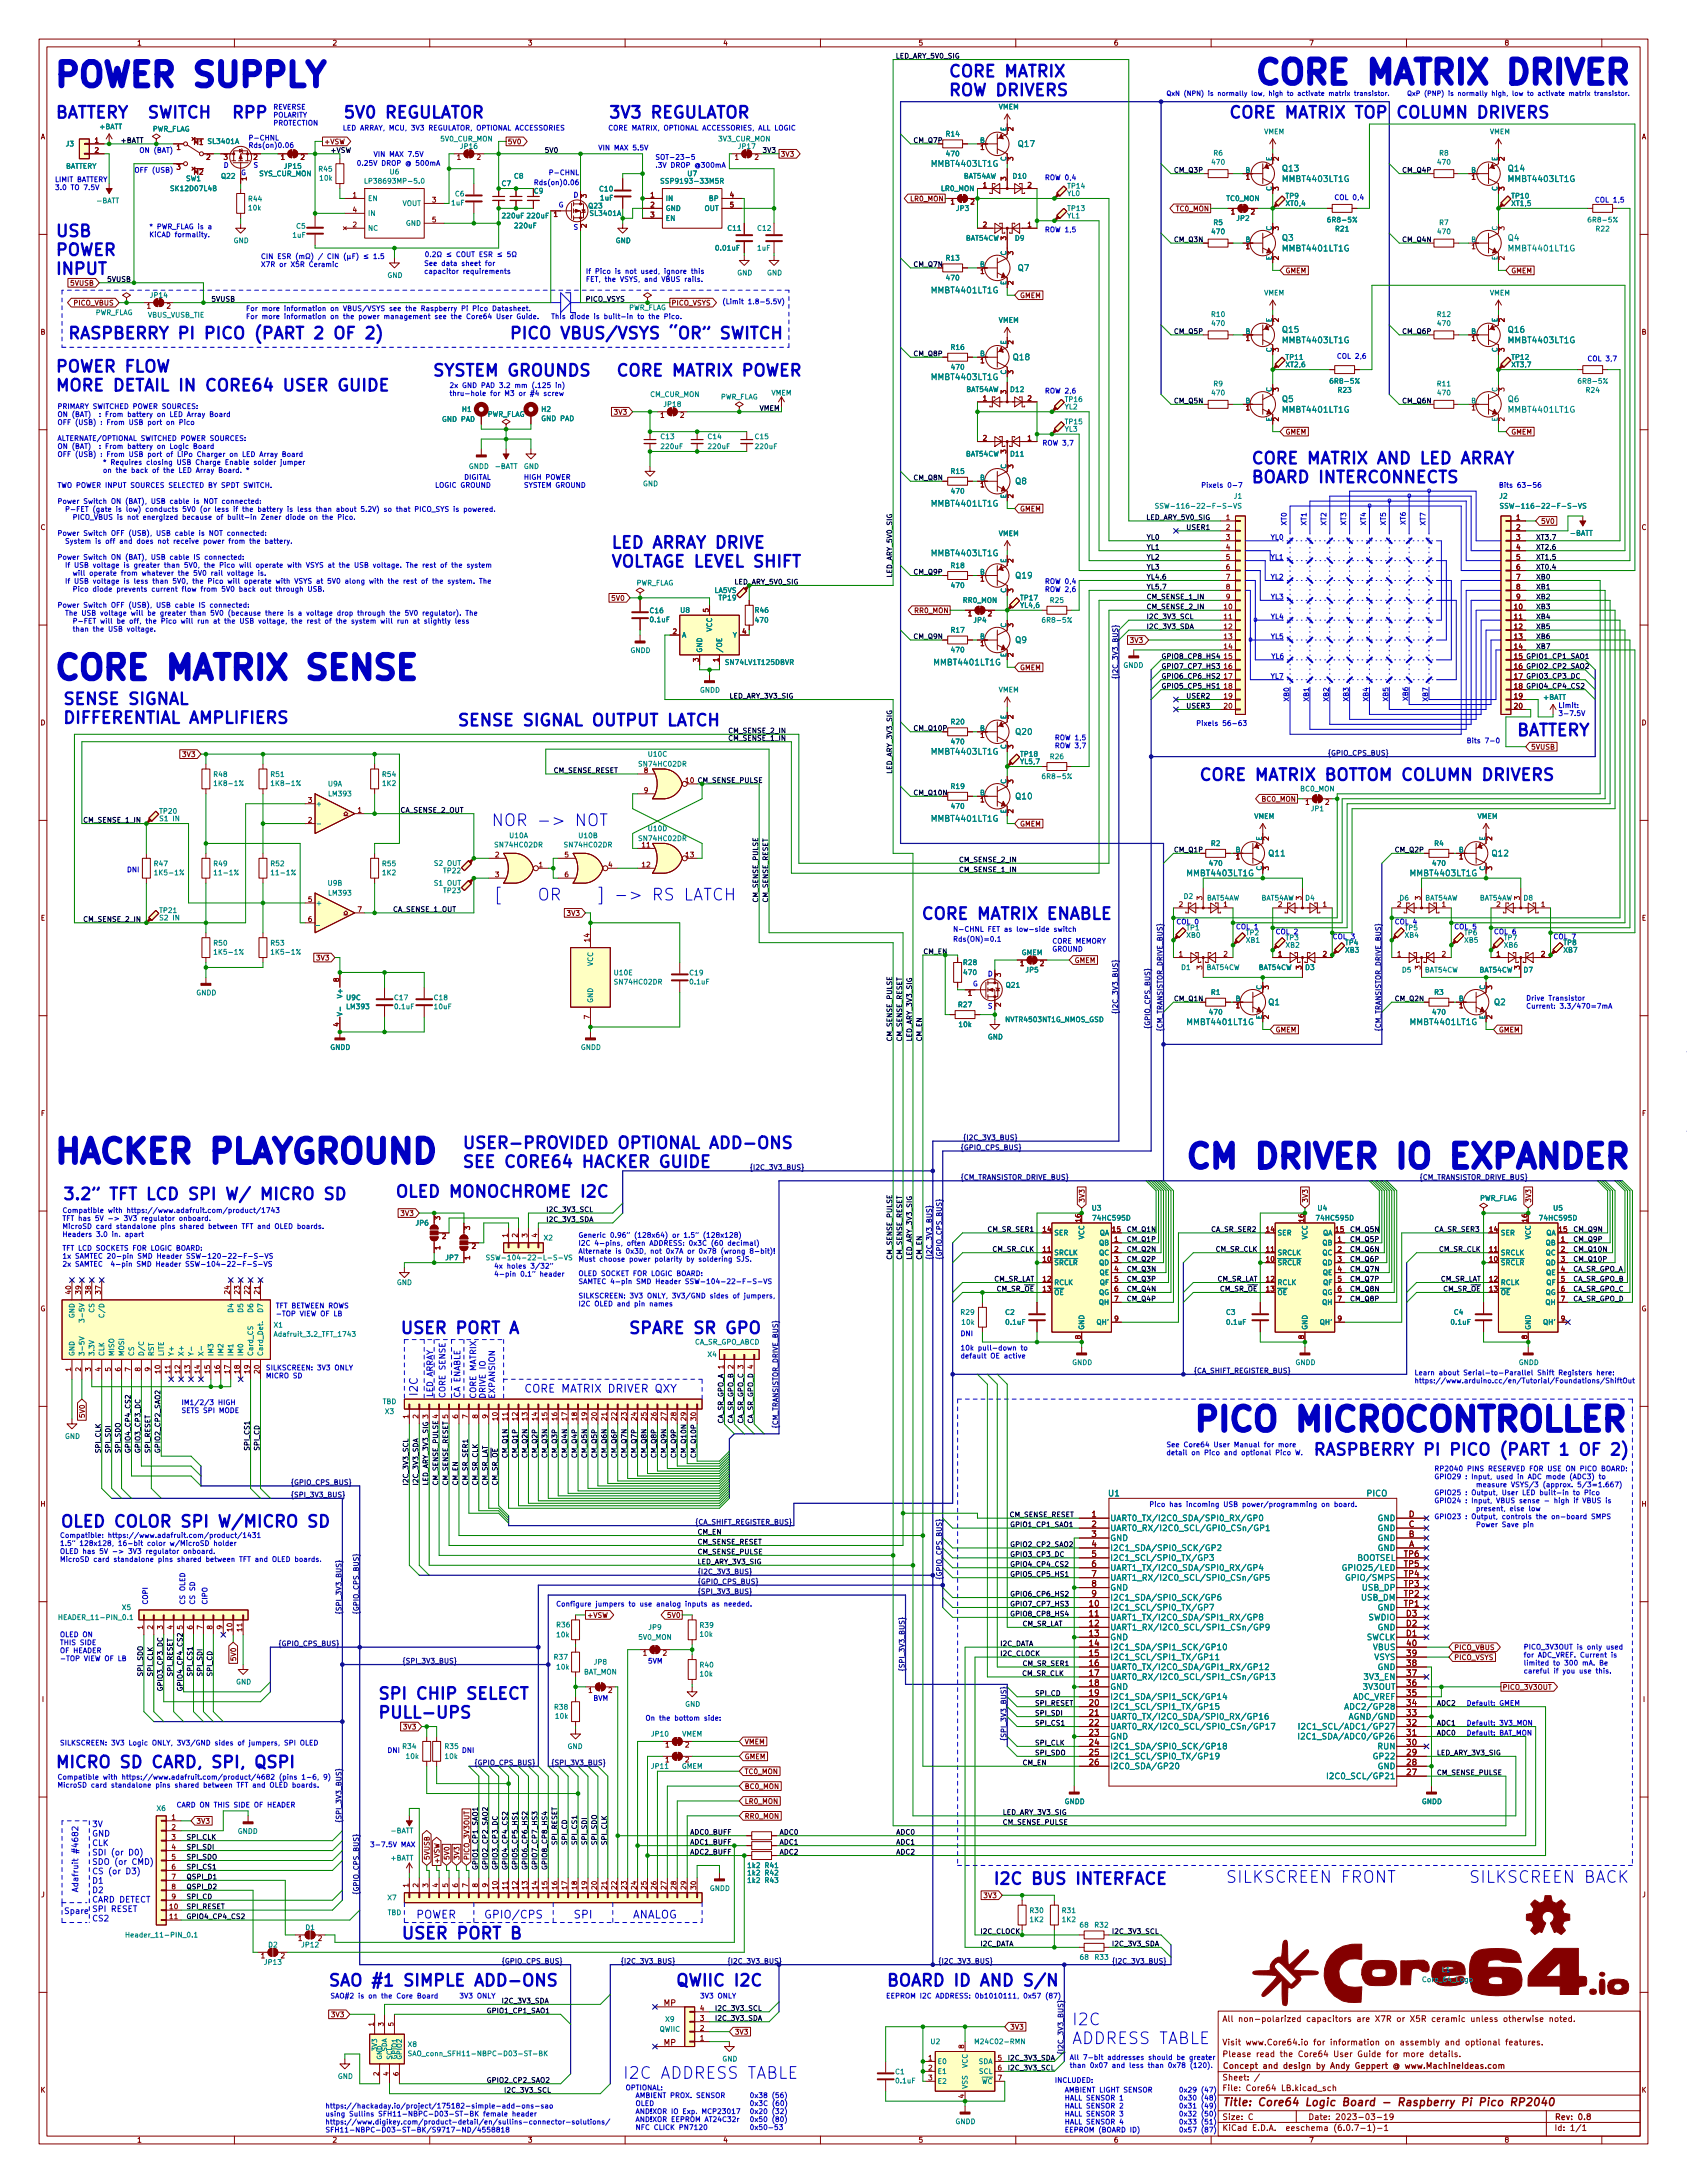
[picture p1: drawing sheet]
<svg xmlns="http://www.w3.org/2000/svg" width="432mm" height="559mm" viewBox="0 0 432 559" stroke-linecap="round" stroke-linejoin="round" font-family="sans-serif">
<defs><g id="words">
<g font-size="8.4" fill="#0000c2">
<text x="13.3" y="22.1">POWER SUPPLY</text>
<text x="320.7" y="21.5">CORE MATRIX DRIVER</text>
<text x="13.3" y="173.9">CORE MATRIX SENSE</text>
<text x="13.3" y="297.7">HACKER PLAYGROUND</text>
<text x="302.9" y="299">CM DRIVER IO EXPANDER</text>
<text x="308.6" y="366.3">PICO MICROCONTROLLER</text>
</g>
<g font-size="4.2" fill="#0000c2">
<text x="242.6" y="19.7">CORE MATRIX</text>
<text x="242.6" y="24.6">ROW DRIVERS</text>
<text x="14" y="30.3">BATTERY</text>
<text x="37.5" y="30.3">SWITCH</text>
<text x="59.1" y="30.3">RPP</text>
<text x="87.6" y="30.3">5V0 REGULATOR</text>
<text x="155.6" y="30.3">3V3 REGULATOR</text>
<text x="314.3" y="30.3">CORE MATRIX TOP COLUMN DRIVERS</text>
<text x="14" y="60.6">USB</text>
<text x="14" y="65.5">POWER</text>
<text x="14" y="70.3">INPUT</text>
<text x="17.1" y="86.8">RASPBERRY PI PICO (PART 2 OF 2)</text>
<text x="14" y="95.3">POWER FLOW</text>
<text x="14" y="100.1">MORE DETAIL IN CORE64 USER GUIDE</text>
<text x="110.5" y="96.3">SYSTEM GROUNDS</text>
<text x="157.5" y="96.3">CORE MATRIX POWER</text>
<text x="320" y="118.8">CORE MATRIX AND LED ARRAY</text>
<text x="320" y="123.6">BOARD INTERCONNECTS</text>
<text x="156.2" y="140.4">LED ARRAY DRIVE</text>
<text x="156.2" y="145.2">VOLTAGE LEVEL SHIFT</text>
<text x="15.9" y="180.4">SENSE SIGNAL</text>
<text x="15.9" y="185.2">DIFFERENTIAL AMPLIFIERS</text>
<text x="116.8" y="185.9">SENSE SIGNAL OUTPUT LATCH</text>
<text x="388" y="188.4">BATTERY</text>
<text x="306.7" y="199.8">CORE MATRIX BOTTOM COLUMN DRIVERS</text>
<text x="125.7" y="211.5">NOR -&gt; NOT</text>
<text x="126.4" y="230.5">[</text>
<text x="143.1" y="230.5">] -&gt; RS LATCH</text>
<text x="235.6" y="235.4">CORE MATRIX ENABLE</text>
<text x="118.1" y="294.1">USER-PROVIDED OPTIONAL ADD-ONS</text>
<text x="118.1" y="298.9">SEE CORE64 HACKER GUIDE</text>
<text x="101" y="306.5">OLED MONOCHROME I2C</text>
<text x="102.2" y="341.4">USER PORT A</text>
<text x="160.7" y="341.4">SPARE SR GPO</text>
<text x="335.9" y="372.5">RASPBERRY PI PICO (PART 1 OF 2)</text>
<text x="15.2" y="391">OLED COLOR SPI W/MICRO SD</text>
<text x="96.5" y="435">SPI CHIP SELECT</text>
<text x="96.5" y="439.9">PULL-UPS</text>
<text x="14" y="452.6">MICRO SD CARD, SPI, QSPI</text>
<text x="254" y="482.4">I2C BUS INTERFACE</text>
<text x="313.7" y="482">SILKSCREEN FRONT</text>
<text x="375.9" y="482">SILKSCREEN BACK</text>
<text x="105.4" y="496.4">USER PORT B</text>
<text x="83.8" y="508.4">SAO #1 SIMPLE ADD-ONS</text>
<text x="172.7" y="508.4">QWIIC I2C</text>
<text x="226.7" y="508.4">BOARD ID AND S/N</text>
<text x="274.3" y="518.4">I2C</text>
<text x="274.3" y="523.3">ADDRESS TABLE</text>
<text x="159.4" y="532.2">I2C ADDRESS TABLE</text>
</g>
<g font-size="2.8" fill="#0000c2">
<text x="106.9" y="356.8" transform="rotate(-90 106.9 356.8)">I2C</text>
<text x="135.9" y="356.5">CORE MATRIX DRIVER QXY</text>
<text x="106.3" y="491.1">POWER</text>
<text x="125.6" y="491.1">GPIO/CPS</text>
<text x="147.3" y="491.1">SPI</text>
<text x="161.3" y="491.1">ANALOG</text>
</g>
<text font-size="2.8" fill="#840000" x="312.8" y="539.1">Title: Core64 Logic Board - Raspberry Pi Pico RP2040</text>
<g font-size="2.1" fill="#008484">
<text x="260.7" y="37.6">Q17</text>
<text x="238.6" y="42.7">MMBT4403LT1G</text>
<text x="328.3" y="43.9">Q13</text>
<text x="328.5" y="46.6">MMBT4403LT1G</text>
<text x="386.1" y="43.9">Q14</text>
<text x="386.3" y="46.6">MMBT4403LT1G</text>
<text x="328.2" y="61.6">Q3</text>
<text x="328.5" y="64.3">MMBT4401LT1G</text>
<text x="386" y="61.6">Q4</text>
<text x="386.3" y="64.3">MMBT4401LT1G</text>
<text x="260.6" y="69.3">Q7</text>
<text x="238.6" y="75.1">MMBT4401LT1G</text>
<text x="328.3" y="85.1">Q15</text>
<text x="328.5" y="87.8">MMBT4403LT1G</text>
<text x="386.1" y="85.1">Q16</text>
<text x="386.3" y="87.8">MMBT4403LT1G</text>
<text x="259.4" y="92.2">Q18</text>
<text x="238.6" y="97.3">MMBT4403LT1G</text>
<text x="328.2" y="102.9">Q5</text>
<text x="328.5" y="105.6">MMBT4401LT1G</text>
<text x="386" y="102.9">Q6</text>
<text x="386.3" y="105.6">MMBT4401LT1G</text>
<text x="259.9" y="124">Q8</text>
<text x="238.6" y="129.7">MMBT4401LT1G</text>
<text x="238.6" y="142.4">MMBT4403LT1G</text>
<text x="260.1" y="148.1">Q19</text>
<text x="259.9" y="164.6">Q9</text>
<text x="239.3" y="170.3">MMBT4401LT1G</text>
<text x="260.1" y="188.1">Q20</text>
<text x="238.6" y="193.2">MMBT4403LT1G</text>
<text x="260.1" y="204.6">Q10</text>
<text x="238.6" y="210.3">MMBT4401LT1G</text>
<text x="324.8" y="219.2">Q11</text>
<text x="382" y="219.2">Q12</text>
<text x="304" y="224.3">MMBT4403LT1G</text>
<text x="361.2" y="224.3">MMBT4403LT1G</text>
<text x="324.7" y="257.3">Q1</text>
<text x="382.5" y="257.3">Q2</text>
<text x="304" y="262.4">MMBT4401LT1G</text>
<text x="361.2" y="262.4">MMBT4401LT1G</text>
<text x="283.8" y="383">U1</text>
<text x="349.8" y="383">PICO</text>
<text x="284.1" y="389.4">UART0_TX/I2C0_SDA/SPI0_RX/GP0</text>
<text x="352.6" y="389.4">GND</text>
<text x="284.1" y="391.9">UART0_RX/I2C0_SCL/GPI0_CSn/GP1</text>
<text x="284.1" y="394.4">GND</text>
<text x="352.6" y="394.4">GND</text>
<text x="352.6" y="391.9">GND</text>
<text x="284.1" y="397">I2C1_SDA/SPI0_SCK/GP2</text>
<text x="284.1" y="399.5">I2C1_SCL/SPI0_TX/GP3</text>
<text x="347.2" y="399.5">BOOTSEL</text>
<text x="352.6" y="397">GND</text>
<text x="284.1" y="402.1">UART1_TX/I2C0_SDA/SPI0_RX/GP4</text>
<text x="284.1" y="404.6">UART1_RX/I2C0_SCL/SPI0_CSn/GP5</text>
<text x="284.1" y="407.1">GND</text>
<text x="345" y="402.1">GPIO25/LED</text>
<text x="345.5" y="404.6">GPIO/SMPS</text>
<text x="348.8" y="407.1">USB_DP</text>
<text x="284.1" y="412.2">I2C1_SCL/SPI0_TX/GP7</text>
<text x="284.1" y="409.7">I2C1_SDA/SPI0_SCK/GP6</text>
<text x="348.4" y="409.7">USB_DM</text>
<text x="352.6" y="412.2">GND</text>
<text x="284.1" y="414.8">UART1_TX/I2C0_SDA/SPI1_RX/GP8</text>
<text x="284.1" y="417.3">UART1_RX/I2C0_SCL/SPI1_CSn/GP9</text>
<text x="284.1" y="419.8">GND</text>
<text x="349.6" y="419.8">SWCLK</text>
<text x="350.2" y="414.8">SWDIO</text>
<text x="352.6" y="417.3">GND</text>
<text x="284.1" y="422.4">I2C1_SDA/SPI1_SCK/GP10</text>
<text x="284.1" y="424.9">I2C1_SCL/SPI1_TX/GP11</text>
<text x="351.5" y="422.4">VBUS</text>
<text x="351.7" y="424.9">VSYS</text>
<text x="284.1" y="427.5">UART0_TX/I2C0_SDA/GPI1_RX/GP12</text>
<text x="284.1" y="430">UART0_RX/I2C0_SCL/SPI1_CSn/GP13</text>
<text x="349.5" y="430">3V3_EN</text>
<text x="352.6" y="427.5">GND</text>
<text x="284.1" y="432.5">GND</text>
<text x="284.1" y="435.1">I2C1_SDA/SPI1_SCK/GP14</text>
<text x="284.1" y="437.6">I2C1_SCL/SPI1_TX/GP15</text>
<text x="345.7" y="437.6">ADC2/GP28</text>
<text x="346" y="435.1">ADC_VREF</text>
<text x="349.1" y="432.5">3V3OUT</text>
<text x="284.1" y="440.2">UART0_TX/I2C0_SDA/SPI0_RX/GP16</text>
<text x="284.1" y="442.7">UART0_RX/I2C0_SCL/SPI0_CSn/GP17</text>
<text x="335.3" y="442.7">I2C1_SCL/ADC1/GP27</text>
<text x="345.9" y="440.2">AGND/GND</text>
<text x="284.1" y="445.2">GND</text>
<text x="284.1" y="447.8">I2C1_SDA/SPI0_SCK/GP18</text>
<text x="335.1" y="445.2">I2C1_SDA/ADC0/GP26</text>
<text x="352.7" y="447.8">RUN</text>
<text x="284.1" y="450.3">I2C1_SCL/SPI0_TX/GP19</text>
<text x="284.1" y="452.9">I2C0_SDA/GP20</text>
<text x="341.6" y="455.4">I2C0_SCL/GP21</text>
<text x="351.9" y="450.3">GP22</text>
<text x="352.6" y="452.9">GND</text>
</g>
<g font-size="2.1" fill="#0000c2">
<text x="110.8" y="357.6" transform="rotate(-90 110.8 357.6)">LED ARRAY</text>
<text x="114" y="357.2" transform="rotate(-90 114 357.2)">CORE SENSE</text>
<text x="117.8" y="357.6" transform="rotate(-90 117.8 357.6)">CA ENABLE</text>
<text x="121.9" y="358.1" transform="rotate(-90 121.9 358.1)">CORE MATRIX</text>
<text x="124.3" y="358.1" transform="rotate(-90 124.3 358.1)">DRIVE IO</text>
<text x="126.7" y="358.1" transform="rotate(-90 126.7 358.1)">EXPANSION</text>
<text x="23.5" y="467.7">3V</text>
<text x="23.5" y="470.1">GND</text>
<text x="23.5" y="472.5">CLK</text>
<text x="23.5" y="474.9">SDI (or D0)</text>
<text x="23.5" y="477.3">SDO (or CMD)</text>
<text x="23.5" y="479.8">CS (or D3)</text>
<text x="20" y="484.5" transform="rotate(-90 20 484.5)">Adafruit #4682</text>
<text x="23.5" y="482.2">D1</text>
<text x="23.5" y="484.6">D2</text>
<text x="17.1" y="489.9">Spare</text>
<text x="23.5" y="487">CARD DETECT</text>
<text x="23.5" y="489.4">SPI RESET</text>
<text x="23.5" y="491.8">CS2</text>
</g>
<g font-size="2.1" fill="#840000">
<text x="279.5" y="388.4">1</text>
<text x="360.6" y="388.4">D</text>
<text x="279.5" y="390.9">2</text>
<text x="279.5" y="393.4">3</text>
<text x="279.5" y="396">4</text>
<text x="360.6" y="396">A</text>
<text x="360.6" y="393.4">B</text>
<text x="360.6" y="390.9">C</text>
<text x="279.5" y="398.5">5</text>
<text x="279.5" y="401.1">6</text>
<text x="359.4" y="401.1">TP5</text>
<text x="359.4" y="398.5">TP6</text>
<text x="279.5" y="403.6">7</text>
<text x="279.5" y="406.1">8</text>
<text x="359.4" y="406.1">TP3</text>
<text x="359.4" y="403.6">TP4</text>
<text x="278.9" y="411.2">10</text>
<text x="278.9" y="413.8">11</text>
<text x="279.5" y="408.7">9</text>
<text x="359.4" y="411.2">TP1</text>
<text x="359.4" y="408.7">TP2</text>
<text x="360" y="413.8">D3</text>
<text x="278.9" y="416.3">12</text>
<text x="278.9" y="418.8">13</text>
<text x="360" y="418.8">D1</text>
<text x="360" y="416.3">D2</text>
<text x="278.9" y="421.4">14</text>
<text x="278.9" y="423.9">15</text>
<text x="360.2" y="423.9">39</text>
<text x="360.2" y="421.4">40</text>
<text x="278.9" y="426.5">16</text>
<text x="278.9" y="429">17</text>
<text x="278.9" y="431.5">18</text>
<text x="360.2" y="431.5">36</text>
<text x="360.2" y="429">37</text>
<text x="360.2" y="426.5">38</text>
<text x="278.9" y="434.1">19</text>
<text x="278.9" y="436.6">20</text>
<text x="360.2" y="436.6">34</text>
<text x="360.2" y="434.1">35</text>
<text x="278.9" y="439.2">21</text>
<text x="278.9" y="441.7">22</text>
<text x="360.2" y="441.7">32</text>
<text x="360.2" y="439.2">33</text>
<text x="278.9" y="444.2">23</text>
<text x="278.9" y="446.8">24</text>
<text x="278.9" y="449.3">25</text>
<text x="360.2" y="449.3">29</text>
<text x="360.2" y="446.8">30</text>
<text x="360.2" y="444.2">31</text>
<text x="278.9" y="451.9">26</text>
<text x="360.2" y="454.4">27</text>
<text x="360.2" y="451.9">28</text>
<text x="169.9" y="513.5">MP</text>
<text x="312.8" y="517.5">All non-polarized capacitors are X7R or X5R ceramic unless otherwise noted.</text>
<text x="169.9" y="523.6">MP</text>
<text x="312.8" y="526.5">Please read the Core64 User Guide for more details.</text>
<text x="312.8" y="523.5">Visit www.Core64.io for information on assembly and optional features.</text>
<text x="312.8" y="532.6">Sheet: /</text>
<text x="312.8" y="529.6">Concept and design by Andy Geppert @ www.MachineIdeas.com</text>
<text x="312.8" y="535.3">File: Core64 LB.kicad_sch</text>
<text x="312.8" y="545.4">KiCad E.D.A. eeschema (6.0.7-1)-1</text>
<text x="312.8" y="542.6">Size: C</text>
<text x="334.8" y="542.6">Date: 2023-03-19</text>
<text x="397.8" y="542.6">Rev: 0.8</text>
<text x="397.8" y="545.4">Id: 1/1</text>
</g>
<g font-size="1.8" fill="#840000">
<text x="35" y="11.7">1</text>
<text x="85" y="11.7">2</text>
<text x="135" y="11.7">3</text>
<text x="185" y="11.7">4</text>
<text x="235" y="11.7">5</text>
<text x="285" y="11.7">6</text>
<text x="335" y="11.7">7</text>
<text x="385" y="11.7">8</text>
<text x="10.3" y="35.6">A</text>
<text x="259.3" y="33.5" transform="rotate(-90 259.3 33.5)">2</text>
<text x="420.1" y="35.6">A</text>
<text x="24.3" y="36.6">1</text>
<text x="24.3" y="39.1">2</text>
<text x="45.2" y="38.4">1</text>
<text x="49.6" y="37.1">M1</text>
<text x="52.8" y="40.9">2</text>
<text x="57.3" y="40.9">3</text>
<text x="64.9" y="40.9">2</text>
<text x="71.9" y="40.9">1</text>
<text x="77" y="40.9">2</text>
<text x="82.9" y="36.9">+VSW</text>
<text x="117" y="40.9">1</text>
<text x="122.1" y="40.9">2</text>
<text x="129.9" y="36.9">5V0</text>
<text x="188.1" y="40.9">1</text>
<text x="193.2" y="40.9">2</text>
<text x="199.7" y="40.1">3V3</text>
<text x="233.7" y="36.6">CM_Q7P</text>
<text x="251" y="38.4">1</text>
<text x="259.3" y="41.1" transform="rotate(-90 259.3 41.1)">3</text>
<text x="327.3" y="41.1" transform="rotate(-90 327.3 41.1)">2</text>
<text x="385.1" y="41.1" transform="rotate(-90 385.1 41.1)">2</text>
<text x="45.2" y="43.4">3</text>
<text x="49.6" y="44.7">M2</text>
<text x="63.1" y="46.2" transform="rotate(-90 63.1 46.2)">1</text>
<text x="257.6" y="46.2" transform="rotate(-90 257.6 46.2)">3</text>
<text x="318.9" y="46">1</text>
<text x="376.7" y="46">1</text>
<text x="90.3" y="50.5">1</text>
<text x="110.6" y="51.8">3</text>
<text x="150.1" y="50.7" transform="rotate(-90 150.1 50.7)">3</text>
<text x="166.5" y="50.5">1</text>
<text x="166.5" y="53.1">2</text>
<text x="186.8" y="50.5">4</text>
<text x="186.8" y="53.1">5</text>
<text x="233.2" y="51.5">LR0_MON</text>
<text x="243.3" y="52.3">1</text>
<text x="248.4" y="52.3">2</text>
<text x="251.6" y="48">1</text>
<text x="263" y="48">2</text>
<text x="327.3" y="48.8" transform="rotate(-90 327.3 48.8)">3</text>
<text x="385.1" y="48.8" transform="rotate(-90 385.1 48.8)">3</text>
<text x="90.3" y="58.2">2</text>
<text x="90.3" y="54.4">4</text>
<text x="110.6" y="56.9">5</text>
<text x="141.7" y="55.5">1</text>
<text x="150.1" y="58.3" transform="rotate(-90 150.1 58.3)">2</text>
<text x="166.5" y="55.6">3</text>
<text x="251.6" y="58.2">2</text>
<text x="263" y="58.2">1</text>
<text x="301.1" y="54.1">TC0_MON</text>
<text x="315.1" y="54.9">1</text>
<text x="320.2" y="54.9">2</text>
<text x="327.3" y="58.9" transform="rotate(-90 327.3 58.9)">3</text>
<text x="385.1" y="58.9" transform="rotate(-90 385.1 58.9)">3</text>
<text x="257.6" y="61.5" transform="rotate(-90 257.6 61.5)">3</text>
<text x="259.3" y="65.3" transform="rotate(-90 259.3 65.3)">3</text>
<text x="318.9" y="63.8">1</text>
<text x="376.7" y="63.8">1</text>
<text x="233.7" y="68.3">CM_Q7N</text>
<text x="251" y="70.1">1</text>
<text x="327.3" y="66.5" transform="rotate(-90 327.3 66.5)">2</text>
<text x="328.9" y="69.9">GMEM</text>
<text x="385.1" y="66.5" transform="rotate(-90 385.1 66.5)">2</text>
<text x="386.7" y="69.9">GMEM</text>
<text x="18.2" y="73.1">5VUSB</text>
<text x="259.3" y="72.9" transform="rotate(-90 259.3 72.9)">2</text>
<text x="261" y="76.3">GMEM</text>
<text x="19" y="78.2">PICO_VBUS</text>
<text x="37.6" y="79">1</text>
<text x="42.7" y="79">2</text>
<text x="171.8" y="78.2">PICO_VSYS</text>
<text x="327.3" y="82.4" transform="rotate(-90 327.3 82.4)">2</text>
<text x="385.1" y="82.4" transform="rotate(-90 385.1 82.4)">2</text>
<text x="10.3" y="85.6">B</text>
<text x="259.3" y="88.1" transform="rotate(-90 259.3 88.1)">2</text>
<text x="318.9" y="87.2">1</text>
<text x="376.7" y="87.2">1</text>
<text x="420.1" y="85.6">B</text>
<text x="251" y="93">1</text>
<text x="259.3" y="95.7" transform="rotate(-90 259.3 95.7)">3</text>
<text x="327.3" y="90" transform="rotate(-90 327.3 90)">3</text>
<text x="385.1" y="90" transform="rotate(-90 385.1 90)">3</text>
<text x="257.6" y="100.8" transform="rotate(-90 257.6 100.8)">3</text>
<text x="327.3" y="100.2" transform="rotate(-90 327.3 100.2)">3</text>
<text x="385.1" y="100.2" transform="rotate(-90 385.1 100.2)">3</text>
<text x="157.5" y="106.1">3V3</text>
<text x="169.1" y="106.9">1</text>
<text x="174.1" y="106.9">2</text>
<text x="251.6" y="102.6">1</text>
<text x="263" y="102.6">2</text>
<text x="318.9" y="105">1</text>
<text x="327.3" y="107.8" transform="rotate(-90 327.3 107.8)">2</text>
<text x="376.7" y="105">1</text>
<text x="385.1" y="107.8" transform="rotate(-90 385.1 107.8)">2</text>
<text x="251.6" y="112.8">2</text>
<text x="263" y="112.8">1</text>
<text x="328.9" y="111.2">GMEM</text>
<text x="386.7" y="111.2">GMEM</text>
<text x="257.6" y="116.1" transform="rotate(-90 257.6 116.1)">3</text>
<text x="259.3" y="119.9" transform="rotate(-90 259.3 119.9)">3</text>
<text x="251" y="124.7">1</text>
<text x="259.3" y="127.5" transform="rotate(-90 259.3 127.5)">2</text>
<text x="261" y="130.9">GMEM</text>
<text x="10.3" y="135.7">C</text>
<text x="313.8" y="133.1">1</text>
<text x="313.8" y="135.6">2</text>
<text x="388.1" y="133.1">1</text>
<text x="388.1" y="135.6">2</text>
<text x="394.3" y="134.1">5V0</text>
<text x="420.1" y="135.7">C</text>
<text x="313.8" y="138.2">3</text>
<text x="313.8" y="140.7">4</text>
<text x="313.8" y="143.3">5</text>
<text x="388.1" y="138.2">3</text>
<text x="388.1" y="140.7">4</text>
<text x="388.1" y="143.3">5</text>
<text x="251" y="148.8">1</text>
<text x="259.3" y="144" transform="rotate(-90 259.3 144)">2</text>
<text x="313.8" y="145.8">6</text>
<text x="313.8" y="148.3">7</text>
<text x="388.1" y="145.8">6</text>
<text x="388.1" y="148.3">7</text>
<text x="156.9" y="153.8">5V0</text>
<text x="259.3" y="151.6" transform="rotate(-90 259.3 151.6)">3</text>
<text x="313.3" y="156">10</text>
<text x="313.8" y="150.9">8</text>
<text x="313.8" y="153.4">9</text>
<text x="387.6" y="156">10</text>
<text x="388.1" y="150.9">8</text>
<text x="388.1" y="153.4">9</text>
<text x="181.4" y="156.7" transform="rotate(-90 181.4 156.7)">5</text>
<text x="234.2" y="156.9">RR0_MON</text>
<text x="247.8" y="157.7">1</text>
<text x="252.9" y="157.7">2</text>
<text x="259.3" y="160.5" transform="rotate(-90 259.3 160.5)">3</text>
<text x="313.3" y="158.5">11</text>
<text x="313.3" y="161">12</text>
<text x="387.6" y="158.5">11</text>
<text x="387.6" y="161">12</text>
<text x="172.2" y="162.3">2</text>
<text x="190" y="162.3">4</text>
<text x="251" y="165.4">1</text>
<text x="289.6" y="164.6">3V3</text>
<text x="313.3" y="163.6">13</text>
<text x="313.3" y="166.1">14</text>
<text x="387.6" y="163.6">13</text>
<text x="387.6" y="166.1">14</text>
<text x="178.8" y="169.4" transform="rotate(-90 178.8 169.4)">3</text>
<text x="183.9" y="169.4" transform="rotate(-90 183.9 169.4)">1</text>
<text x="259.3" y="168.1" transform="rotate(-90 259.3 168.1)">2</text>
<text x="261" y="171.5">GMEM</text>
<text x="313.3" y="168.7">15</text>
<text x="313.3" y="171.2">16</text>
<text x="313.3" y="173.7">17</text>
<text x="387.6" y="168.7">15</text>
<text x="387.6" y="171.2">16</text>
<text x="387.6" y="173.7">17</text>
<text x="313.3" y="176.3">18</text>
<text x="313.3" y="178.8">19</text>
<text x="387.6" y="178.8">19</text>
<text x="387.6" y="176.3">18</text>
<text x="10.3" y="185.7">D</text>
<text x="259.3" y="184" transform="rotate(-90 259.3 184)">2</text>
<text x="313.3" y="181.4">20</text>
<text x="387.6" y="181.4">20</text>
<text x="420.1" y="185.7">D</text>
<text x="251" y="188.8">1</text>
<text x="259.3" y="191.6" transform="rotate(-90 259.3 191.6)">3</text>
<text x="391.8" y="191.9">5VUSB</text>
<text x="47" y="193.8">3V3</text>
<text x="164.9" y="197.9">8</text>
<text x="164.9" y="202.9">9</text>
<text x="259.3" y="200.5" transform="rotate(-90 259.3 200.5)">3</text>
<text x="78.9" y="205.5">3</text>
<text x="91.6" y="208">1</text>
<text x="251" y="205.4">1</text>
<text x="259.3" y="208.1" transform="rotate(-90 259.3 208.1)">2</text>
<text x="323.1" y="205.2">BC0_MON</text>
<text x="334.2" y="206">1</text>
<text x="339.2" y="206">2</text>
<text x="78.9" y="210.6">2</text>
<text x="261" y="211.5">GMEM</text>
<text x="324.7" y="215.1" transform="rotate(-90 324.7 215.1)">2</text>
<text x="381.9" y="215.1" transform="rotate(-90 381.9 215.1)">2</text>
<text x="126.8" y="219.5">2</text>
<text x="137.9" y="222">1</text>
<text x="144.5" y="219.5">5</text>
<text x="155.7" y="222">4</text>
<text x="164.4" y="216.9">11</text>
<text x="164.4" y="222">12</text>
<text x="175.5" y="219.5">13</text>
<text x="316.4" y="220">1</text>
<text x="373.5" y="220">1</text>
<text x="126.8" y="224.5">3</text>
<text x="144.5" y="224.5">6</text>
<text x="324.7" y="222.7" transform="rotate(-90 324.7 222.7)">3</text>
<text x="381.9" y="222.7" transform="rotate(-90 381.9 222.7)">3</text>
<text x="78.9" y="230.9">5</text>
<text x="91.6" y="233.4">7</text>
<text x="301.8" y="232.2">2</text>
<text x="307.7" y="230.4" transform="rotate(-90 307.7 230.4)">3</text>
<text x="313.2" y="232.2">1</text>
<text x="327.2" y="232.2">2</text>
<text x="333.1" y="230.4" transform="rotate(-90 333.1 230.4)">3</text>
<text x="338.6" y="232.2">1</text>
<text x="357.6" y="232.2">2</text>
<text x="363.6" y="230.4" transform="rotate(-90 363.6 230.4)">3</text>
<text x="369.1" y="232.2">1</text>
<text x="383" y="232.2">2</text>
<text x="389" y="230.4" transform="rotate(-90 389 230.4)">3</text>
<text x="394.5" y="232.2">1</text>
<text x="10.4" y="235.7">E</text>
<text x="78.9" y="236">6</text>
<text x="145.4" y="234.4">3V3</text>
<text x="420.2" y="235.7">E</text>
<text x="81.3" y="245.8">3V3</text>
<text x="150.9" y="241" transform="rotate(-90 150.9 241)">14</text>
<text x="301.8" y="244.9">1</text>
<text x="313.2" y="244.9">2</text>
<text x="327.2" y="244.9">1</text>
<text x="338.6" y="244.9">2</text>
<text x="357.6" y="244.9">1</text>
<text x="369.1" y="244.9">2</text>
<text x="383" y="244.9">1</text>
<text x="394.5" y="244.9">2</text>
<text x="86.7" y="251.3" transform="rotate(-90 86.7 251.3)">8</text>
<text x="256.2" y="250" transform="rotate(-90 256.2 250)">3</text>
<text x="261.1" y="247.3">1</text>
<text x="266.2" y="247.3">2</text>
<text x="275" y="246.5">GMEM</text>
<text x="307.7" y="248.1" transform="rotate(-90 307.7 248.1)">3</text>
<text x="333.1" y="248.1" transform="rotate(-90 333.1 248.1)">3</text>
<text x="363.6" y="248.1" transform="rotate(-90 363.6 248.1)">3</text>
<text x="389" y="248.1" transform="rotate(-90 389 248.1)">3</text>
<text x="247.8" y="254.9">1</text>
<text x="256.2" y="257.7" transform="rotate(-90 256.2 257.7)">2</text>
<text x="324.7" y="253.2" transform="rotate(-90 324.7 253.2)">3</text>
<text x="381.9" y="253.2" transform="rotate(-90 381.9 253.2)">3</text>
<text x="86.7" y="262.7" transform="rotate(-90 86.7 262.7)">4</text>
<text x="150.9" y="260.8" transform="rotate(-90 150.9 260.8)">7</text>
<text x="316.4" y="258.1">1</text>
<text x="324.7" y="260.8" transform="rotate(-90 324.7 260.8)">2</text>
<text x="373.5" y="258.1">1</text>
<text x="381.9" y="260.8" transform="rotate(-90 381.9 260.8)">2</text>
<text x="326.4" y="264.3">GMEM</text>
<text x="383.5" y="264.3">GMEM</text>
<text x="10.4" y="285.7">F</text>
<text x="420.2" y="285.7">F</text>
<text x="102.9" y="311.2">3V3</text>
<text x="277.6" y="308" transform="rotate(-90 277.6 308)">3V3</text>
<text x="334.7" y="308" transform="rotate(-90 334.7 308)">3V3</text>
<text x="391.9" y="308" transform="rotate(-90 391.9 308)">3V3</text>
<text x="112.6" y="312.3" transform="rotate(-90 112.6 312.3)">3</text>
<text x="113.2" y="317.1">2</text>
<text x="120.3" y="314.8" transform="rotate(-90 120.3 314.8)">3</text>
<text x="129.9" y="316.7" transform="rotate(-90 129.9 316.7)">1</text>
<text x="132.5" y="316.7" transform="rotate(-90 132.5 316.7)">2</text>
<text x="135" y="316.7" transform="rotate(-90 135 316.7)">3</text>
<text x="137.5" y="316.7" transform="rotate(-90 137.5 316.7)">4</text>
<text x="267" y="315.3">14</text>
<text x="276.6" y="312.8" transform="rotate(-90 276.6 312.8)">16</text>
<text x="284.8" y="315.3">15</text>
<text x="285.3" y="317.9">1</text>
<text x="324.1" y="315.3">14</text>
<text x="333.8" y="312.8" transform="rotate(-90 333.8 312.8)">16</text>
<text x="341.9" y="315.3">15</text>
<text x="342.4" y="317.9">1</text>
<text x="381.3" y="315.3">14</text>
<text x="390.9" y="312.8" transform="rotate(-90 390.9 312.8)">16</text>
<text x="399.1" y="315.3">15</text>
<text x="399.6" y="317.9">1</text>
<text x="112.6" y="319.9" transform="rotate(-90 112.6 319.9)">1</text>
<text x="120.3" y="322.4" transform="rotate(-90 120.3 322.4)">1</text>
<text x="120.8" y="319.7">2</text>
<text x="267" y="323">10</text>
<text x="267" y="320.4">11</text>
<text x="285.3" y="320.4">2</text>
<text x="285.3" y="323">3</text>
<text x="324.1" y="323">10</text>
<text x="324.1" y="320.4">11</text>
<text x="342.4" y="320.4">2</text>
<text x="342.4" y="323">3</text>
<text x="381.3" y="323">10</text>
<text x="381.3" y="320.4">11</text>
<text x="399.6" y="320.4">2</text>
<text x="399.6" y="323">3</text>
<text x="267" y="328">12</text>
<text x="285.3" y="325.5">4</text>
<text x="285.3" y="328">5</text>
<text x="324.1" y="328">12</text>
<text x="342.4" y="325.5">4</text>
<text x="342.4" y="328">5</text>
<text x="381.3" y="328">12</text>
<text x="399.6" y="325.5">4</text>
<text x="399.6" y="328">5</text>
<text x="10.3" y="335.7">G</text>
<text x="18.2" y="331.2" transform="rotate(-90 18.2 331.2)">40</text>
<text x="20.7" y="331.2" transform="rotate(-90 20.7 331.2)">39</text>
<text x="23.2" y="331.2" transform="rotate(-90 23.2 331.2)">38</text>
<text x="25.8" y="331.2" transform="rotate(-90 25.8 331.2)">37</text>
<text x="58.8" y="331.2" transform="rotate(-90 58.8 331.2)">24</text>
<text x="61.3" y="331.2" transform="rotate(-90 61.3 331.2)">23</text>
<text x="63.9" y="331.2" transform="rotate(-90 63.9 331.2)">22</text>
<text x="66.4" y="331.2" transform="rotate(-90 66.4 331.2)">21</text>
<text x="267" y="330.6">13</text>
<text x="285.3" y="330.6">6</text>
<text x="285.3" y="333.1">7</text>
<text x="324.1" y="330.6">13</text>
<text x="342.4" y="330.6">6</text>
<text x="342.4" y="333.1">7</text>
<text x="381.3" y="330.6">13</text>
<text x="399.6" y="330.6">6</text>
<text x="399.6" y="333.1">7</text>
<text x="420.1" y="335.7">G</text>
<text x="285.3" y="338.2">9</text>
<text x="342.4" y="338.2">9</text>
<text x="399.6" y="338.2">9</text>
<text x="276.6" y="342.8" transform="rotate(-90 276.6 342.8)">8</text>
<text x="333.8" y="342.8" transform="rotate(-90 333.8 342.8)">8</text>
<text x="390.9" y="342.8" transform="rotate(-90 390.9 342.8)">8</text>
<text x="18.2" y="351" transform="rotate(-90 18.2 351)">1</text>
<text x="20.7" y="351" transform="rotate(-90 20.7 351)">2</text>
<text x="23.2" y="351" transform="rotate(-90 23.2 351)">3</text>
<text x="25.8" y="351" transform="rotate(-90 25.8 351)">4</text>
<text x="28.3" y="351" transform="rotate(-90 28.3 351)">5</text>
<text x="30.9" y="351" transform="rotate(-90 30.9 351)">6</text>
<text x="33.4" y="351" transform="rotate(-90 33.4 351)">7</text>
<text x="35.9" y="351" transform="rotate(-90 35.9 351)">8</text>
<text x="38.5" y="351" transform="rotate(-90 38.5 351)">9</text>
<text x="41" y="351.5" transform="rotate(-90 41 351.5)">10</text>
<text x="43.6" y="351.5" transform="rotate(-90 43.6 351.5)">11</text>
<text x="46.1" y="351.5" transform="rotate(-90 46.1 351.5)">12</text>
<text x="48.6" y="351.5" transform="rotate(-90 48.6 351.5)">13</text>
<text x="51.2" y="351.5" transform="rotate(-90 51.2 351.5)">14</text>
<text x="53.7" y="351.5" transform="rotate(-90 53.7 351.5)">15</text>
<text x="56.3" y="351.5" transform="rotate(-90 56.3 351.5)">16</text>
<text x="58.8" y="351.5" transform="rotate(-90 58.8 351.5)">17</text>
<text x="61.3" y="351.5" transform="rotate(-90 61.3 351.5)">18</text>
<text x="63.9" y="351.5" transform="rotate(-90 63.9 351.5)">19</text>
<text x="66.4" y="351.5" transform="rotate(-90 66.4 351.5)">20</text>
<text x="21.7" y="362.6" transform="rotate(-90 21.7 362.6)">5V0</text>
<text x="104.5" y="363.1" transform="rotate(-90 104.5 363.1)">1</text>
<text x="107.1" y="363.1" transform="rotate(-90 107.1 363.1)">2</text>
<text x="117.2" y="363.1" transform="rotate(-90 117.2 363.1)">6</text>
<text x="119.8" y="363.1" transform="rotate(-90 119.8 363.1)">7</text>
<text x="122.3" y="363.1" transform="rotate(-90 122.3 363.1)">8</text>
<text x="124.8" y="363.1" transform="rotate(-90 124.8 363.1)">9</text>
<text x="127.4" y="363.6" transform="rotate(-90 127.4 363.6)">10</text>
<text x="129.9" y="363.6" transform="rotate(-90 129.9 363.6)">11</text>
<text x="132.5" y="363.6" transform="rotate(-90 132.5 363.6)">12</text>
<text x="135" y="363.6" transform="rotate(-90 135 363.6)">13</text>
<text x="137.5" y="363.6" transform="rotate(-90 137.5 363.6)">14</text>
<text x="140.1" y="363.6" transform="rotate(-90 140.1 363.6)">15</text>
<text x="142.6" y="363.6" transform="rotate(-90 142.6 363.6)">16</text>
<text x="145.2" y="363.6" transform="rotate(-90 145.2 363.6)">17</text>
<text x="147.7" y="363.6" transform="rotate(-90 147.7 363.6)">18</text>
<text x="150.2" y="363.6" transform="rotate(-90 150.2 363.6)">19</text>
<text x="152.8" y="363.6" transform="rotate(-90 152.8 363.6)">20</text>
<text x="155.3" y="363.6" transform="rotate(-90 155.3 363.6)">21</text>
<text x="157.9" y="363.6" transform="rotate(-90 157.9 363.6)">22</text>
<text x="160.4" y="363.6" transform="rotate(-90 160.4 363.6)">23</text>
<text x="162.9" y="363.6" transform="rotate(-90 162.9 363.6)">24</text>
<text x="165.5" y="363.6" transform="rotate(-90 165.5 363.6)">25</text>
<text x="168" y="363.6" transform="rotate(-90 168 363.6)">26</text>
<text x="170.6" y="363.6" transform="rotate(-90 170.6 363.6)">27</text>
<text x="173.1" y="363.6" transform="rotate(-90 173.1 363.6)">28</text>
<text x="175.6" y="363.6" transform="rotate(-90 175.6 363.6)">29</text>
<text x="178.2" y="363.6" transform="rotate(-90 178.2 363.6)">30</text>
<text x="10.3" y="385.6">H</text>
<text x="420.1" y="385.6">H</text>
<text x="36.6" y="417.1" transform="rotate(-90 36.6 417.1)">1</text>
<text x="39.1" y="417.1" transform="rotate(-90 39.1 417.1)">2</text>
<text x="41.7" y="417.1" transform="rotate(-90 41.7 417.1)">3</text>
<text x="44.2" y="417.1" transform="rotate(-90 44.2 417.1)">4</text>
<text x="46.7" y="417.1" transform="rotate(-90 46.7 417.1)">5</text>
<text x="49.3" y="417.1" transform="rotate(-90 49.3 417.1)">6</text>
<text x="51.8" y="417.1" transform="rotate(-90 51.8 417.1)">7</text>
<text x="54.4" y="417.1" transform="rotate(-90 54.4 417.1)">8</text>
<text x="56.9" y="417.1" transform="rotate(-90 56.9 417.1)">9</text>
<text x="59.4" y="417.5" transform="rotate(-90 59.4 417.5)">10</text>
<text x="62" y="417.5" transform="rotate(-90 62 417.5)">11</text>
<text x="150.2" y="414.1">+VSW</text>
<text x="171.2" y="414.1">5V0</text>
<text x="60.4" y="424.8" transform="rotate(-90 60.4 424.8)">5V0</text>
<text x="164.6" y="423.8">1</text>
<text x="169.7" y="423.8">2</text>
<text x="372.1" y="422.4">PICO_VBUS</text>
<text x="372.1" y="424.9">PICO_VSYS</text>
<text x="10.7" y="435.6">I</text>
<text x="150.6" y="433.3">1</text>
<text x="155.7" y="433.3">2</text>
<text x="384.5" y="432.5">PICO_3V3OUT</text>
<text x="420.5" y="435.6">I</text>
<text x="103.5" y="442.7">3V3</text>
<text x="170.3" y="447.3">1</text>
<text x="175.4" y="447.3">2</text>
<text x="190.5" y="446.5">VMEM</text>
<text x="170.3" y="451.1">1</text>
<text x="175.4" y="451.1">2</text>
<text x="190.5" y="450.3">GMEM</text>
<text x="190.5" y="454.1">TC0_MON</text>
<text x="190.5" y="461.7">LR0_MON</text>
<text x="190.5" y="457.9">BC0_MON</text>
<text x="44" y="465.8">1</text>
<text x="50.2" y="466.8">3V3</text>
<text x="190.5" y="465.5">RR0_MON</text>
<text x="44" y="468.4">2</text>
<text x="44" y="470.9">3</text>
<text x="44" y="473.5">4</text>
<text x="44" y="476">5</text>
<text x="44" y="478.5">6</text>
<text x="109.9" y="476.2" transform="rotate(-90 109.9 476.2)">5VUSB</text>
<text x="112.5" y="477.2" transform="rotate(-90 112.5 477.2)">+VSW</text>
<text x="115" y="476.2" transform="rotate(-90 115 476.2)">5V0</text>
<text x="117.6" y="476.2" transform="rotate(-90 117.6 476.2)">3V3</text>
<text x="120.1" y="476.2" transform="rotate(-90 120.1 476.2)">PICO_3V3OUT</text>
<text x="10.5" y="485.7">J</text>
<text x="44" y="481.1">7</text>
<text x="44" y="483.6">8</text>
<text x="104.5" y="483.1" transform="rotate(-90 104.5 483.1)">1</text>
<text x="107.1" y="483.1" transform="rotate(-90 107.1 483.1)">2</text>
<text x="109.6" y="483.1" transform="rotate(-90 109.6 483.1)">3</text>
<text x="112.1" y="483.1" transform="rotate(-90 112.1 483.1)">4</text>
<text x="114.7" y="483.1" transform="rotate(-90 114.7 483.1)">5</text>
<text x="117.2" y="483.1" transform="rotate(-90 117.2 483.1)">6</text>
<text x="119.8" y="483.1" transform="rotate(-90 119.8 483.1)">7</text>
<text x="122.3" y="483.1" transform="rotate(-90 122.3 483.1)">8</text>
<text x="124.8" y="483.1" transform="rotate(-90 124.8 483.1)">9</text>
<text x="127.4" y="483.6" transform="rotate(-90 127.4 483.6)">10</text>
<text x="129.9" y="483.6" transform="rotate(-90 129.9 483.6)">11</text>
<text x="132.5" y="483.6" transform="rotate(-90 132.5 483.6)">12</text>
<text x="135" y="483.6" transform="rotate(-90 135 483.6)">13</text>
<text x="137.5" y="483.6" transform="rotate(-90 137.5 483.6)">14</text>
<text x="140.1" y="483.6" transform="rotate(-90 140.1 483.6)">15</text>
<text x="142.6" y="483.6" transform="rotate(-90 142.6 483.6)">16</text>
<text x="145.2" y="483.6" transform="rotate(-90 145.2 483.6)">17</text>
<text x="147.7" y="483.6" transform="rotate(-90 147.7 483.6)">18</text>
<text x="150.2" y="483.6" transform="rotate(-90 150.2 483.6)">19</text>
<text x="152.8" y="483.6" transform="rotate(-90 152.8 483.6)">20</text>
<text x="155.3" y="483.6" transform="rotate(-90 155.3 483.6)">21</text>
<text x="157.9" y="483.6" transform="rotate(-90 157.9 483.6)">22</text>
<text x="160.4" y="483.6" transform="rotate(-90 160.4 483.6)">23</text>
<text x="162.9" y="483.6" transform="rotate(-90 162.9 483.6)">24</text>
<text x="165.5" y="483.6" transform="rotate(-90 165.5 483.6)">25</text>
<text x="168" y="483.6" transform="rotate(-90 168 483.6)">26</text>
<text x="170.6" y="483.6" transform="rotate(-90 170.6 483.6)">27</text>
<text x="173.1" y="483.6" transform="rotate(-90 173.1 483.6)">28</text>
<text x="175.6" y="483.6" transform="rotate(-90 175.6 483.6)">29</text>
<text x="178.2" y="483.6" transform="rotate(-90 178.2 483.6)">30</text>
<text x="252.1" y="485.9">3V3</text>
<text x="420.3" y="485.7">J</text>
<text x="43.5" y="488.7">10</text>
<text x="43.5" y="491.2">11</text>
<text x="44" y="486.2">9</text>
<text x="76.3" y="496.8">1</text>
<text x="81.4" y="496.8">2</text>
<text x="66.8" y="501.3">1</text>
<text x="71.9" y="501.3">2</text>
<text x="179.2" y="514.7">4</text>
<text x="85.1" y="516.3">3V3</text>
<text x="179.2" y="519.8">2</text>
<text x="179.2" y="517.3">3</text>
<text x="188" y="520.8">3V3</text>
<text x="258.4" y="519.5">3V3</text>
<text x="179.2" y="522.4">1</text>
<text x="237.6" y="527.4">1</text>
<text x="246.8" y="524.4" transform="rotate(-90 246.8 524.4)">8</text>
<text x="255.4" y="527.4">5</text>
<text x="237.6" y="530">2</text>
<text x="237.6" y="532.5">3</text>
<text x="255.4" y="530">6</text>
<text x="255.4" y="532.5">7</text>
<text x="10.3" y="535.7">K</text>
<text x="246.8" y="537.1" transform="rotate(-90 246.8 537.1)">4</text>
<text x="420.1" y="535.7">K</text>
<text x="35" y="548.5">1</text>
<text x="85" y="548.5">2</text>
<text x="135" y="548.5">3</text>
<text x="185" y="548.5">4</text>
<text x="235" y="548.5">5</text>
<text x="285" y="548.5">6</text>
<text x="335" y="548.5">7</text>
<text x="385" y="548.5">8</text>
</g>
<g font-size="1.8">
<text x="229.3" y="15">LED_ARY_5V0_SIG</text>
<text x="31.1" y="36.6">+BATT</text>
<text x="84.5" y="39.1">+VSW</text>
<text x="139.9" y="39.1">5V0</text>
<text x="195.6" y="39.1">3V3</text>
<text x="300.4" y="44.2">CM_Q3P</text>
<text x="358.8" y="44.2">CM_Q4P</text>
<text x="300.4" y="62">CM_Q3N</text>
<text x="358.8" y="62">CM_Q4N</text>
<text x="27.3" y="72.1">5VUSB</text>
<text x="54" y="77.2">5VUSB</text>
<text x="150" y="77.2">PICO_VSYS</text>
<text x="300.4" y="85.5">CM_Q5P</text>
<text x="358.8" y="85.5">CM_Q6P</text>
<text x="233.7" y="91.2">CM_Q8P</text>
<text x="300.4" y="103.2">CM_Q5N</text>
<text x="358.8" y="103.2">CM_Q6N</text>
<text x="233.7" y="122.9">CM_Q8N</text>
<text x="293.5" y="133.1">LED_ARY_5V0_SIG</text>
<text x="304" y="135.6">USER1</text>
<text x="293.4" y="140.7">YL1</text>
<text x="293.4" y="138.2">YL0</text>
<text x="293.4" y="143.2">YL2</text>
<text x="393.1" y="140.7">XT2,6</text>
<text x="393.1" y="143.2">XT1,5</text>
<text x="393.1" y="138.2">XT3,7</text>
<text x="228.3" y="148" transform="rotate(-90 228.3 148)">LED_ARY_5V0_SIG</text>
<text x="233.7" y="147.1">CM_Q9P</text>
<text x="293.4" y="145.8">YL3</text>
<text x="293.4" y="148.3">YL4,6</text>
<text x="393.1" y="148.3">XB0</text>
<text x="393.1" y="145.8">XT0,4</text>
<text x="293.4" y="155.9">CM_SENSE_2_IN</text>
<text x="293.4" y="150.9">YL5,7</text>
<text x="293.4" y="153.4">CM_SENSE_1_IN</text>
<text x="393.1" y="153.4">XB2</text>
<text x="393.1" y="155.9">XB3</text>
<text x="393.1" y="150.9">XB1</text>
<text x="293.4" y="161">I2C_3V3_SDA</text>
<text x="293.4" y="158.5">I2C_3V3_SCL</text>
<text x="393.1" y="161">XB5</text>
<text x="393.1" y="158.5">XB4</text>
<text x="233.7" y="163.6">CM_Q9N</text>
<text x="393.1" y="163.6">XB6</text>
<text x="393.1" y="166.1">XB7</text>
<text x="297.2" y="173.7">GPIO6_CP6_HS2</text>
<text x="297.2" y="168.6">GPIO8_CP8_HS4</text>
<text x="297.2" y="171.2">GPIO7_CP7_HS3</text>
<text x="387.6" y="168.7">15 GPIO1_CP1_SAO1</text>
<text x="387.6" y="171.2">16 GPIO2_CP2_SAO2</text>
<text x="387.6" y="173.7">17 GPIO3_CP3_DC</text>
<text x="186.8" y="178.8">LED_ARY_3V3_SIG</text>
<text x="297.2" y="176.3">GPIO5_CP5_HS1</text>
<text x="304" y="178.8">USER2</text>
<text x="387.6" y="176.3">18 GPIO4_CP4_CS2</text>
<text x="304" y="181.3">USER3</text>
<text x="186.8" y="187.7">CM_SENSE_2_IN</text>
<text x="186.8" y="189.6">CM_SENSE_1_IN</text>
<text x="233.7" y="187.1">CM_Q10P</text>
<text x="141.6" y="197.9">CM_SENSE_RESET</text>
<text x="228.3" y="198" transform="rotate(-90 228.3 198)">LED_ARY_3V3_SIG</text>
<text x="233.7" y="203.6">CM_Q10N</text>
<text x="102.5" y="208">CA_SENSE_2_OUT</text>
<text x="21.7" y="210.6">CM_SENSE_1_IN</text>
<text x="245.9" y="220.7">CM_SENSE_2_IN</text>
<text x="300.4" y="218.2">CM_Q1P</text>
<text x="356.9" y="218.2">CM_Q2P</text>
<text x="245.9" y="223.3">CM_SENSE_1_IN</text>
<text x="100.6" y="233.4">CA_SENSE_1_OUT</text>
<text x="194" y="231.1" transform="rotate(-90 194 231.1)">CM_SENSE_PULSE</text>
<text x="196.6" y="231.1" transform="rotate(-90 196.6 231.1)">CM_SENSE_RESET</text>
<text x="21.7" y="236">CM_SENSE_2_IN</text>
<text x="300.4" y="256.3">CM_Q1N</text>
<text x="356.9" y="256.3">CM_Q2N</text>
<text x="228.3" y="266.7" transform="rotate(-90 228.3 266.7)">CM_SENSE_PULSE</text>
<text x="230.9" y="266.7" transform="rotate(-90 230.9 266.7)">CM_SENSE_RESET</text>
<text x="233.4" y="266.7" transform="rotate(-90 233.4 266.7)">LED_ARY_3V3_SIG</text>
<text x="236" y="266.7" transform="rotate(-90 236 266.7)">CM_EN</text>
<text x="139.7" y="310.3">I2C_3V3_SCL</text>
<text x="139.7" y="312.8">I2C_3V3_SDA</text>
<text x="253" y="315.3">CM_SR_SER1</text>
<text x="288.3" y="317.9">CM_Q1P</text>
<text x="288.3" y="315.3">CM_Q1N</text>
<text x="309.9" y="315.3">CA_SR_SER2</text>
<text x="345.4" y="317.9">CM_Q5P</text>
<text x="345.4" y="315.3">CM_Q5N</text>
<text x="367" y="315.3">CA_SR_SER3</text>
<text x="402.6" y="315.3">CM_Q9N</text>
<text x="402.6" y="317.9">CM_Q9P</text>
<text x="228.3" y="322.6" transform="rotate(-90 228.3 322.6)">CM_SENSE_PULSE</text>
<text x="230.9" y="322.6" transform="rotate(-90 230.9 322.6)">CM_SENSE_RESET</text>
<text x="233.4" y="322.6" transform="rotate(-90 233.4 322.6)">LED_ARY_3V3_SIG</text>
<text x="236" y="322.6" transform="rotate(-90 236 322.6)">CM_EN</text>
<text x="254" y="320.4">CM_SR_CLK</text>
<text x="288.3" y="323">CM_Q2P</text>
<text x="288.3" y="320.4">CM_Q2N</text>
<text x="311.1" y="320.4">CM_SR_CLK</text>
<text x="345.4" y="320.4">CM_Q6N</text>
<text x="345.4" y="323">CM_Q6P</text>
<text x="368.3" y="320.4">CM_SR_CLK</text>
<text x="402.6" y="323">CM_Q10P</text>
<text x="402.6" y="320.4">CM_Q10N</text>
<text x="254.2" y="328">CM_SR_LAT</text>
<text x="288.3" y="325.5">CM_Q3N</text>
<text x="288.3" y="328">CM_Q3P</text>
<text x="311.3" y="328">CM_SR_LAT</text>
<text x="345.4" y="325.5">CM_Q7N</text>
<text x="345.4" y="328">CM_Q7P</text>
<text x="368.5" y="328">CM_SR_LAT</text>
<text x="402.6" y="328">CA_SR_GPO_B</text>
<text x="402.6" y="325.5">CA_SR_GPO_A</text>
<text x="253.7" y="330.6">CM_SR_~{OE}</text>
<text x="288.3" y="333.1">CM_Q4P</text>
<text x="288.3" y="330.6">CM_Q4N</text>
<text x="310.8" y="330.6">CM_SR_~{OE}</text>
<text x="345.4" y="333.1">CM_Q8P</text>
<text x="345.4" y="330.6">CM_Q8N</text>
<text x="368" y="330.6">CM_SR_~{OE}</text>
<text x="402.6" y="333.1">CA_SR_GPO_D</text>
<text x="402.6" y="330.6">CA_SR_GPO_C</text>
<text x="185.2" y="364.5" transform="rotate(-90 185.2 364.5)">CA_SR_GPO_A 1</text>
<text x="187.7" y="364.5" transform="rotate(-90 187.7 364.5)">CA_SR_GPO_B 2</text>
<text x="190.2" y="364.5" transform="rotate(-90 190.2 364.5)">CA_SR_GPO_C 3</text>
<text x="192.8" y="364.5" transform="rotate(-90 192.8 364.5)">CA_SR_GPO_D 4</text>
<text x="63.9" y="371.5" transform="rotate(-90 63.9 371.5)">SPI_CS1</text>
<text x="66.4" y="371.5" transform="rotate(-90 66.4 371.5)">SPI_CD</text>
<text x="25.8" y="372.1" transform="rotate(-90 25.8 372.1)">SPI_CLK</text>
<text x="28.3" y="372.1" transform="rotate(-90 28.3 372.1)">SPI_SDI</text>
<text x="30.9" y="372.1" transform="rotate(-90 30.9 372.1)">SPI_SDO</text>
<text x="33.4" y="372.1" transform="rotate(-90 33.4 372.1)">GPIO4_CP4_CS2</text>
<text x="35.9" y="372.1" transform="rotate(-90 35.9 372.1)">GPIO3_CP3_DC</text>
<text x="38.5" y="372.1" transform="rotate(-90 38.5 372.1)">SPI_RESET</text>
<text x="41" y="372.1" transform="rotate(-90 41 372.1)">GPIO2_CP2_SAO2</text>
<text x="129.9" y="373.4" transform="rotate(-90 129.9 373.4)">CM_Q1N</text>
<text x="132.5" y="373.4" transform="rotate(-90 132.5 373.4)">CM_Q1P</text>
<text x="135" y="373.4" transform="rotate(-90 135 373.4)">CM_Q2N</text>
<text x="137.5" y="373.4" transform="rotate(-90 137.5 373.4)">CM_Q2P</text>
<text x="140.1" y="373.4" transform="rotate(-90 140.1 373.4)">CM_Q3N</text>
<text x="142.6" y="373.4" transform="rotate(-90 142.6 373.4)">CM_Q3P</text>
<text x="145.2" y="373.4" transform="rotate(-90 145.2 373.4)">CM_Q4N</text>
<text x="147.7" y="373.4" transform="rotate(-90 147.7 373.4)">CM_Q4P</text>
<text x="150.2" y="373.4" transform="rotate(-90 150.2 373.4)">CM_Q5N</text>
<text x="152.8" y="373.4" transform="rotate(-90 152.8 373.4)">CM_Q5P</text>
<text x="155.3" y="373.4" transform="rotate(-90 155.3 373.4)">CM_Q6N</text>
<text x="157.9" y="373.4" transform="rotate(-90 157.9 373.4)">CM_Q6P</text>
<text x="160.4" y="373.4" transform="rotate(-90 160.4 373.4)">CM_Q7N</text>
<text x="162.9" y="373.4" transform="rotate(-90 162.9 373.4)">CM_Q7P</text>
<text x="165.5" y="373.4" transform="rotate(-90 165.5 373.4)">CM_Q8N</text>
<text x="168" y="373.4" transform="rotate(-90 168 373.4)">CM_Q8P</text>
<text x="170.6" y="373.4" transform="rotate(-90 170.6 373.4)">CM_Q9N</text>
<text x="173.1" y="373.4" transform="rotate(-90 173.1 373.4)">CM_Q9P</text>
<text x="175.6" y="373.4" transform="rotate(-90 175.6 373.4)">CM_Q10N</text>
<text x="178.2" y="373.4" transform="rotate(-90 178.2 373.4)">CM_Q10P</text>
<text x="104.5" y="380.4" transform="rotate(-90 104.5 380.4)">I2C_3V3_SCL</text>
<text x="107.1" y="380.4" transform="rotate(-90 107.1 380.4)">I2C_3V3_SDA</text>
<text x="109.6" y="380.4" transform="rotate(-90 109.6 380.4)">LED_ARY_3V3_SIG 3</text>
<text x="112.1" y="380.4" transform="rotate(-90 112.1 380.4)">CM_SENSE_PULSE 4</text>
<text x="114.7" y="380.4" transform="rotate(-90 114.7 380.4)">CM_SENSE_RESET 5</text>
<text x="117.2" y="380.4" transform="rotate(-90 117.2 380.4)">CM_EN</text>
<text x="119.8" y="380.4" transform="rotate(-90 119.8 380.4)">CM_SR_SER1</text>
<text x="122.3" y="380.4" transform="rotate(-90 122.3 380.4)">CM_SR_CLK</text>
<text x="124.8" y="380.4" transform="rotate(-90 124.8 380.4)">CM_SR_LAT</text>
<text x="127.4" y="380.4" transform="rotate(-90 127.4 380.4)">CM_SR_~{OE}</text>
<text x="258.3" y="388.4">CM_SENSE_RESET</text>
<text x="178.4" y="392.8">CM_EN</text>
<text x="178.4" y="395.3">CM_SENSE_RESET</text>
<text x="258.4" y="390.9">GPIO1_CP1_SAO1</text>
<text x="258.4" y="396">GPIO2_CP2_SAO2</text>
<text x="178.4" y="397.9">CM_SENSE_PULSE</text>
<text x="178.4" y="400.4">LED_ARY_3V3_SIG</text>
<text x="258.4" y="401.1">GPIO4_CP4_CS2</text>
<text x="258.4" y="398.5">GPIO3_CP3_DC</text>
<text x="258.4" y="403.6">GPIO5_CP5_HS1</text>
<text x="258.4" y="413.8">GPIO8_CP8_HS4</text>
<text x="258.4" y="411.2">GPIO7_CP7_HS3</text>
<text x="258.4" y="408.7">GPIO6_CP6_HS2</text>
<text x="261.6" y="416.3">CM_SR_LAT</text>
<text x="255.9" y="421.4">I2C_DATA</text>
<text x="255.9" y="423.9">I2C_CLOCK</text>
<text x="36.6" y="429.3" transform="rotate(-90 36.6 429.3)">SPI_SDO</text>
<text x="39.1" y="429.3" transform="rotate(-90 39.1 429.3)">SPI_CLK</text>
<text x="44.2" y="429.3" transform="rotate(-90 44.2 429.3)">SPI_RESET</text>
<text x="49.3" y="429.3" transform="rotate(-90 49.3 429.3)">SPI_CS1</text>
<text x="51.8" y="429.3" transform="rotate(-90 51.8 429.3)">SPI_SDI</text>
<text x="54.3" y="429.3" transform="rotate(-90 54.3 429.3)">SPI_CD</text>
<text x="261.6" y="429">CM_SR_CLK</text>
<text x="261.6" y="426.5">CM_SR_SER1</text>
<text x="41.6" y="433.1" transform="rotate(-90 41.6 433.1)">GPIO3_CP3_DC</text>
<text x="46.7" y="433.1" transform="rotate(-90 46.7 433.1)">GPIO4_CP4_CS2</text>
<text x="264.8" y="436.6">SPI_RESET</text>
<text x="264.8" y="434.1">SPI_CD</text>
<text x="367.7" y="436.6">ADC2</text>
<text x="264.8" y="439.2">SPI_SDI</text>
<text x="264.8" y="441.7">SPI_CS1</text>
<text x="367.7" y="441.7">ADC1</text>
<text x="264.8" y="446.8">SPI_CLK</text>
<text x="264.8" y="449.3">SPI_SDO</text>
<text x="367.7" y="444.2">ADC0</text>
<text x="367.7" y="449.3">LED_ARY_3V3_SIG</text>
<text x="261.6" y="451.9">CM_EN</text>
<text x="367.7" y="454.4">CM_SENSE_PULSE</text>
<text x="256.5" y="464.6">LED_ARY_3V3_SIG</text>
<text x="256.5" y="467.1">CM_SENSE_PULSE</text>
<text x="47.6" y="470.9">SPI_CLK</text>
<text x="47.6" y="473.4">SPI_SDI</text>
<text x="142.6" y="472.4" transform="rotate(-90 142.6 472.4)">SPI_RESET</text>
<text x="145.2" y="472.4" transform="rotate(-90 145.2 472.4)">SPI_CD</text>
<text x="147.7" y="472.4" transform="rotate(-90 147.7 472.4)">SPI_CS1</text>
<text x="150.2" y="472.4" transform="rotate(-90 150.2 472.4)">SPI_SDI</text>
<text x="152.8" y="472.4" transform="rotate(-90 152.8 472.4)">SPI_SDO</text>
<text x="155.3" y="472.4" transform="rotate(-90 155.3 472.4)">SPI_CLK</text>
<text x="176.8" y="472.2">ADC1_BUFF</text>
<text x="176.8" y="469.6">ADC0_BUFF</text>
<text x="199.7" y="472.2">ADC1</text>
<text x="199.7" y="469.6">ADC0</text>
<text x="229.5" y="469.6">ADC0</text>
<text x="229.5" y="472.2">ADC1</text>
<text x="47.6" y="478.5">SPI_CS1</text>
<text x="47.6" y="476">SPI_SDO</text>
<text x="122.3" y="478.8" transform="rotate(-90 122.3 478.8)">GPIO1_CP1_SAO1</text>
<text x="124.8" y="478.8" transform="rotate(-90 124.8 478.8)">GPIO2_CP2_SAO2</text>
<text x="127.4" y="478.8" transform="rotate(-90 127.4 478.8)">GPIO3_CP3_DC</text>
<text x="129.9" y="478.8" transform="rotate(-90 129.9 478.8)">GPIO4_CP4_CS2</text>
<text x="132.5" y="478.8" transform="rotate(-90 132.5 478.8)">GPIO5_CP5_HS1</text>
<text x="135" y="478.8" transform="rotate(-90 135 478.8)">GPIO6_CP6_HS2</text>
<text x="137.5" y="478.8" transform="rotate(-90 137.5 478.8)">GPIO7_CP7_HS3</text>
<text x="140.1" y="478.8" transform="rotate(-90 140.1 478.8)">GPIO8_CP8_HS4</text>
<text x="176.8" y="474.7">ADC2_BUFF</text>
<text x="199.7" y="474.7">ADC2</text>
<text x="229.5" y="474.7">ADC2</text>
<text x="47.6" y="481.1">QSPI_D1</text>
<text x="47.6" y="483.6">QSPI_D2</text>
<text x="47.6" y="491.2">GPIO4_CP4_CS2</text>
<text x="47.6" y="488.7">SPI_RESET</text>
<text x="47.6" y="486.1">SPI_CD</text>
<text x="250.8" y="495">I2C_CLOCK</text>
<text x="284.5" y="495">I2C_3V3_SCL</text>
<text x="250.8" y="498.2">I2C_DATA</text>
<text x="284.5" y="498.2">I2C_3V3_SDA</text>
<text x="124.5" y="515.4">GPIO1_CP1_SAO1</text>
<text x="128.3" y="512.8">I2C_3V3_SDA</text>
<text x="182.9" y="514.7">I2C_3V3_SCL</text>
<text x="182.9" y="517.3">I2C_3V3_SDA</text>
<text x="257.8" y="527.4">I2C_3V3_SDA</text>
<text x="124.5" y="533.1">GPIO2_CP2_SAO2</text>
<text x="257.8" y="530">I2C_3V3_SCL</text>
<text x="128.9" y="535.7">I2C_3V3_SCL</text>
</g>
<g font-size="1.8" fill="#0000c2">
<text x="69.8" y="28">REVERSE</text>
<text x="63.5" y="35.9">P-CHNL</text>
<text x="69.8" y="30.1">POLARITY</text>
<text x="69.8" y="32.1">PROTECTION</text>
<text x="87.6" y="33.4">LED ARRAY, MCU, 3V3 REGULATOR, OPTIONAL ACCESSORIES</text>
<text x="155.6" y="33.4">CORE MATRIX, OPTIONAL ACCESSORIES, ALL LOGIC</text>
<text x="35.6" y="39.1">ON (BAT)</text>
<text x="63.5" y="37.8">Rds(on)0.06</text>
<text x="95.5" y="40.1">VIN MAX 7.5V</text>
<text x="153" y="38.5">VIN MAX 5.5V</text>
<text x="167.6" y="40.9">SOT-23-5</text>
<text x="14" y="46.6">LIMIT BATTERY</text>
<text x="34.3" y="44.2">OFF (USB)</text>
<text x="57.1" y="42.9">D</text>
<text x="61.6" y="44.8">G</text>
<text x="64.8" y="42.9">S</text>
<text x="91.2" y="42.4">0.25V DROP @ 500mA</text>
<text x="136.5" y="47.4">Rds(on)0.06</text>
<text x="140.3" y="44.8">P-CHNL</text>
<text x="167.6" y="42.9">.3V DROP @300mA</text>
<text x="268.3" y="46.1">ROW 0,4</text>
<text x="14" y="48.6">3.0 TO 7.5V</text>
<text x="142.9" y="53.1">G</text>
<text x="146.7" y="50.5">D</text>
<text x="342.6" y="51.2">COL 0,4</text>
<text x="409.2" y="51.8">COL 1,5</text>
<text x="38.1" y="58.7">* PWR_FLAG is a</text>
<text x="146.7" y="58.8">S</text>
<text x="268.3" y="59.4">ROW 1,5</text>
<text x="38.1" y="60.7">KiCAD formality.</text>
<text x="66.7" y="68.3">X7R or X5R Ceramic</text>
<text x="108.5" y="68.1">See data sheet for</text>
<text x="108.5" y="70.1">capacitor requirements</text>
<text x="149.9" y="70.1">If Pico is not used, ignore this</text>
<text x="149.9" y="72.1">FET, the VSYS, and VBUS rails.</text>
<text x="184.8" y="77.8">(Limit 1.8-5.5V)</text>
<text x="62.9" y="79.6">For more information on VBUS/VSYS see the Raspberry Pi Pico Datasheet.</text>
<text x="62.9" y="81.7">For more information on the power management see the Core64 User Guide.</text>
<text x="141" y="81.7">This diode is built-in to the Pico.</text>
<text x="343.2" y="91.8">COL 2,6</text>
<text x="407.3" y="92.4">COL 3,7</text>
<text x="114.9" y="99.3">2x GND PAD 3.2 mm (.125 in)</text>
<text x="114.9" y="101.3">thru-hole for M3 or #4 screw</text>
<text x="268.3" y="100.7">ROW 2,6</text>
<text x="14.6" y="104.7">PRIMARY SWITCHED POWER SOURCES:</text>
<text x="14.6" y="106.7">ON (BAT) : From battery on LED Array Board</text>
<text x="14.6" y="108.8">OFF (USB) : From USB port on Pico</text>
<text x="14.6" y="112.8">ALTERNATE/OPTIONAL SWITCHED POWER SOURCES:</text>
<text x="14.6" y="114.9">ON (BAT) : From battery on Logic Board</text>
<text x="14.6" y="116.9">OFF (USB) : From USB port of LiPo Charger on LED Array Board</text>
<text x="20.5" y="119">* Requires closing USB Charge Enable solder jumper</text>
<text x="267.7" y="114">ROW 3,7</text>
<text x="14.6" y="124.9">TWO POWER INPUT SOURCES SELECTED BY SPDT SWITCH.</text>
<text x="20.5" y="121">on the back of the LED Array Board. *</text>
<text x="111.8" y="124.8">LOGIC GROUND</text>
<text x="118.7" y="122.8">DIGITAL</text>
<text x="134" y="122.8">HIGH POWER</text>
<text x="134" y="124.8">SYSTEM GROUND</text>
<text x="307.3" y="124.8">Pixels 0-7</text>
<text x="383.5" y="124.8">Bits 63-56</text>
<text x="14.6" y="128.9">Power Switch ON (BAT), USB cable is NOT connected:</text>
<text x="15.6" y="131">P-FET (gate is low) conducts 5V0 (or less if the battery is less than about 5.2V) so that PICO_SYS is powered.</text>
<text x="349.9" y="129.9">o</text>
<text x="355" y="128.6">o</text>
<text x="360" y="127.4">o</text>
<text x="365.1" y="126.1">o</text>
<text x="14.6" y="137.1">Power Switch OFF (USB), USB cable is NOT connected:</text>
<text x="16.6" y="133">PICO_VBUS is not energized because of built-in Zener diode on the Pico.</text>
<text x="329.3" y="134.6" transform="rotate(-90 329.3 134.6)">XT0</text>
<text x="334.4" y="134.6" transform="rotate(-90 334.4 134.6)">XT1</text>
<text x="339.5" y="134.6" transform="rotate(-90 339.5 134.6)">XT2</text>
<text x="344.5" y="134.6" transform="rotate(-90 344.5 134.6)">XT3</text>
<text x="349.6" y="134.6" transform="rotate(-90 349.6 134.6)">XT4</text>
<text x="354.7" y="134.6" transform="rotate(-90 354.7 134.6)">XT5</text>
<text x="359.8" y="134.5" transform="rotate(-90 359.8 134.5)">XT6</text>
<text x="364.9" y="134.6" transform="rotate(-90 364.9 134.6)">XT7</text>
<text x="14.6" y="143.3">Power Switch ON (BAT), USB cable IS connected:</text>
<text x="15.6" y="139.2">System is off and does not receive power from the battery.</text>
<text x="325.1" y="143.2">YL1</text>
<text x="325.1" y="138.2">YL0</text>
<text x="15.6" y="145.3">If USB voltage is greater than 5V0, the Pico will operate with VSYS at the USB voltage. The rest of the system</text>
<text x="15.6" y="149.4">If USB voltage is less than 5V0, the Pico will operate with VSYS at 5V0 along with the rest of the system. The</text>
<text x="16.6" y="147.4">will operate from whatever the 5V0 rail voltage is.</text>
<text x="268.3" y="149.5">ROW 0,4</text>
<text x="325.1" y="148.3">YL2</text>
<text x="14.6" y="155.5">Power Switch OFF (USB), USB cable IS connected:</text>
<text x="16.6" y="151.4">Pico diode prevents current flow from 5V0 back out through USB.</text>
<text x="268.3" y="151.5">ROW 2,6</text>
<text x="325.2" y="153.4">YL3</text>
<text x="15.6" y="157.6">The USB voltage will be greater than 5V0 (because there is a voltage drop through the 5V0 regulator). The</text>
<text x="16.6" y="159.6">P-FET will be off, the Pico will run at the USB voltage, the rest of the system will run at slightly less</text>
<text x="16.6" y="161.7">than the USB voltage.</text>
<text x="320.7" y="159.1">o</text>
<text x="325.2" y="158.5">YL4</text>
<text x="319.4" y="164.2">o</text>
<text x="325.2" y="163.6">YL5</text>
<text x="325.1" y="173.7">YL7</text>
<text x="325.3" y="168.6">YL6</text>
<text x="329.9" y="179.7" transform="rotate(-90 329.9 179.7)">XB0</text>
<text x="335" y="179.7" transform="rotate(-90 335 179.7)">XB1</text>
<text x="340.1" y="179.7" transform="rotate(-90 340.1 179.7)">XB2</text>
<text x="345.2" y="179.7" transform="rotate(-90 345.2 179.7)">XB3</text>
<text x="350.3" y="179.7" transform="rotate(-90 350.3 179.7)">XB4</text>
<text x="355.3" y="179.7" transform="rotate(-90 355.3 179.7)">XB5</text>
<text x="360.4" y="179.6" transform="rotate(-90 360.4 179.6)">XB6</text>
<text x="365.5" y="179.7" transform="rotate(-90 365.5 179.7)">XB7</text>
<text x="306.1" y="185.8">Pixels 56-63</text>
<text x="398.8" y="181.2">Limit:</text>
<text x="398.8" y="183.3">3-7.5V</text>
<text x="270.9" y="189.5">ROW 1,5</text>
<text x="270.9" y="191.5">ROW 3,7</text>
<text x="375.3" y="190.2">Bits 7-0</text>
<text x="32.4" y="223.3">DNI</text>
<text x="243.8" y="238.5">N-CHNL FET as low-side switch</text>
<text x="301" y="236.6">COL 0</text>
<text x="316.2" y="237.9">COL 1</text>
<text x="319" y="239.4">TP2</text>
<text x="326.4" y="239.1">COL 2</text>
<text x="356.9" y="236.6">COL 4</text>
<text x="372.1" y="237.9">COL 5</text>
<text x="382.3" y="239.1">COL 6</text>
<text x="243.8" y="241">Rds(ON)=0.1</text>
<text x="269.2" y="241.5">CORE MEMORY</text>
<text x="269.2" y="243.6">GROUND</text>
<text x="341" y="240.4">COL 3</text>
<text x="397.5" y="240.4">COL 7</text>
<text x="252.7" y="249.9">D</text>
<text x="248.9" y="252.5">G</text>
<text x="390.5" y="256.1">Drive Transistor</text>
<text x="252.7" y="258.2">S</text>
<text x="390.5" y="258.2">Current: 3.3/470=7mA</text>
<text x="15.9" y="310.5">Compatible with https://www.adafruit.com/product/1743</text>
<text x="15.9" y="312.5">TFT has 5V -&gt; 3V3 regulator onboard.</text>
<text x="15.9" y="314.6">MicroSD card standalone pins shared between TFT and OLED boards.</text>
<text x="15.9" y="316.6">Headers 3.0 in. apart</text>
<text x="15.9" y="320.1">TFT LCD SOCKETS FOR LOGIC BOARD:</text>
<text x="15.9" y="322.2">1x SAMTEC 20-pin SMD Header SSW-120-22-F-S-VS</text>
<text x="148" y="318.9">I2C 4-pins, often ADDRESS: 0x3C (60 decimal)</text>
<text x="148" y="320.9">Alternate is 0x3D, not 0x7A or 0x78 (wrong 8-bit)!</text>
<text x="148" y="323">Must choose power polarity by soldering SJS.</text>
<text x="15.9" y="324.2">2x SAMTEC 4-pin SMD Header SSW-104-22-F-S-VS</text>
<text x="148" y="326.6">OLED SOCKET FOR LOGIC BOARD:</text>
<text x="148" y="328.7">SAMTEC 4-pin SMD Header SSW-104-22-F-S-VS</text>
<text x="70.5" y="334.9">TFT BETWEEN ROWS</text>
<text x="148" y="332.3">SILKSCREEN: 3V3 ONLY, 3V3/GND sides of jumpers,</text>
<text x="148" y="334.4">I2C OLED and pin names</text>
<text x="70.5" y="336.9">-TOP VIEW OF LB</text>
<text x="245.7" y="342">DNI</text>
<text x="245.7" y="345.7">10k pull-down to</text>
<text x="245.7" y="347.7">default OE active</text>
<text x="67.9" y="350.8">SILKSCREEN: 3V3 ONLY</text>
<text x="67.9" y="352.8">MICRO SD</text>
<text x="361.9" y="352">Learn about Serial-to-Parallel Shift Registers here:</text>
<text x="46.4" y="359.6">IM1/2/3 HIGH</text>
<text x="361.9" y="354.1">https://www.arduino.cc/en/Tutorial/Foundations/ShiftOut</text>
<text x="46.4" y="361.7">SETS SPI MODE</text>
<text x="298.4" y="370.4">See Core64 User Manual for more</text>
<text x="298.4" y="372.5">detail on Pico and optional Pico W.</text>
<text x="367" y="376.6">RP2040 PINS RESERVED FOR USE ON PICO BOARD:</text>
<text x="367" y="378.6">GPIO29 : Input, used in ADC mode (ADC3) to</text>
<text x="367" y="382.7">GPIO25 : Output, User LED built-in to Pico</text>
<text x="372.4" y="380.7">measure VSYS/3 (approx. 5/3=1.667)</text>
<text x="294" y="385.7">Pico has incoming USB power/programming on board.</text>
<text x="367" y="384.8">GPIO24 : Input, VBUS sense - high if VBUS is</text>
<text x="367" y="388.9">GPIO23 : Output, controls the on-board SMPS</text>
<text x="372.4" y="386.8">present, else low</text>
<text x="15.2" y="393.7">Compatible: https://www.adafruit.com/product/1431</text>
<text x="15.2" y="397.7">OLED has 5V -&gt; 3V3 regulator onboard.</text>
<text x="15.2" y="399.8">MicroSD card standalone pins shared between TFT and OLED boards.</text>
<text x="37.8" y="410.8" transform="rotate(-90 37.8 410.8)">COPI</text>
<text x="47.4" y="410.8" transform="rotate(-90 47.4 410.8)">CS OLED</text>
<text x="49.9" y="410.8" transform="rotate(-90 49.9 410.8)">CS SD</text>
<text x="53.1" y="410.8" transform="rotate(-90 53.1 410.8)">CIPO</text>
<text x="142.2" y="411.2">Configure jumpers to use analog inputs as needed.</text>
<text x="15.2" y="419.1">OLED ON</text>
<text x="15.2" y="421.1">THIS SIDE</text>
<text x="15.2" y="423.1">OF HEADER</text>
<text x="15.2" y="425.2">-TOP VIEW OF LB</text>
<text x="165.7" y="425.8">5VM</text>
<text x="389.9" y="422.2">PICO_3V3OUT is only used</text>
<text x="389.9" y="424.3">for ADC_VREF. Current is</text>
<text x="389.9" y="426.3">limited to 300 mA. Be</text>
<text x="389.9" y="428.4">careful if you use this.</text>
<text x="151.8" y="435.3">BVM</text>
<text x="375.3" y="436.6">Default: GMEM</text>
<text x="165.1" y="440.4">On the bottom side:</text>
<text x="375.3" y="441.7">Default: 3V3_MON</text>
<text x="15.2" y="446.8">SILKSCREEN: 3V3 Logic ONLY, 3V3/GND sides of jumpers, SPI OLED</text>
<text x="99.1" y="448.7">DNI</text>
<text x="118.1" y="448.7">DNI</text>
<text x="375.3" y="444.2">Default: BAT_MON</text>
<text x="14.6" y="455.5">Compatible with https://www.adafruit.com/product/4682 (pins 1-6, 9)</text>
<text x="14.6" y="457.6">MicroSD card standalone pins shared between TFT and OLED boards.</text>
<text x="45.1" y="462.7">CARD ON THIS SIDE OF HEADER</text>
<text x="94.6" y="472.8">3-7.5V MAX</text>
<text x="84.5" y="511.5">SAO#2 is on the Core Board</text>
<text x="117.5" y="511.5">3V3 ONLY</text>
<text x="179.1" y="511.5">3V3 ONLY</text>
<text x="226.7" y="511.5">EEPROM I2C ADDRESS: 0b1010111, 0x57 (87)</text>
<text x="273.7" y="527.3">All 7-bit addresses should be greater</text>
<text x="269.9" y="533.1">INCLUDED:</text>
<text x="273.7" y="529.3">than 0x07 and less than 0x78 (120).</text>
<text x="83.2" y="539.7">https://hackaday.io/project/175182-simple-add-ons-sao</text>
<text x="160" y="535">OPTIONAL:</text>
<text x="162.6" y="537">AMBIENT PROX. SENSOR</text>
<text x="162.6" y="539.1">OLED</text>
<text x="191.8" y="537">0x38 (56)</text>
<text x="191.8" y="539.1">0x3C (60)</text>
<text x="272.4" y="535.6">AMBIENT LIGHT SENSOR</text>
<text x="272.4" y="537.7">HALL SENSOR 1</text>
<text x="272.4" y="539.7">HALL SENSOR 2</text>
<text x="301.6" y="535.6">0x29 (47)</text>
<text x="301.6" y="537.7">0x30 (48)</text>
<text x="301.6" y="539.7">0x31 (49)</text>
<text x="83.2" y="541.8">using Sullins SFH11-NBPC-D03-ST-BK female header</text>
<text x="83.2" y="543.8">https://www.digikey.com/product-detail/en/sullins-connector-solutions/</text>
<text x="83.2" y="545.8">SFH11-NBPC-D03-ST-BK/S9717-ND/4558818</text>
<text x="162.6" y="541.1">AND!XOR IO Exp. MCP23017</text>
<text x="162.6" y="543.2">AND!XOR EEPROM AT24C32r</text>
<text x="162.6" y="545.2">NFC CLICK PN7120</text>
<text x="191.8" y="541.1">0x20 (32)</text>
<text x="191.8" y="543.2">0x50 (80)</text>
<text x="191.8" y="545.2">0x50-53</text>
<text x="272.4" y="541.8">HALL SENSOR 3</text>
<text x="272.4" y="543.8">HALL SENSOR 4</text>
<text x="272.4" y="545.8">EEPROM (BOARD ID)</text>
<text x="301.6" y="541.8">0x32 (50)</text>
<text x="301.6" y="543.8">0x33 (51)</text>
<text x="301.6" y="545.8">0x57 (87)</text>
</g>
<g font-size="1.8" fill="#008484">
<text x="255.5" y="28">VMEM</text>
<text x="25.4" y="33.1">+BATT</text>
<text x="38.9" y="33.7">PWR_FLAG</text>
<text x="242.2" y="34.9">R14</text>
<text x="257.6" y="33.6" transform="rotate(-90 257.6 33.6)">E</text>
<text x="323.5" y="34.3">VMEM</text>
<text x="381.3" y="34.3">VMEM</text>
<text x="16.9" y="37.5">J3</text>
<text x="53.4" y="36.8">SL3401A</text>
<text x="112.8" y="36.2">5V0_CUR_MON</text>
<text x="117.9" y="38.1">JP16</text>
<text x="184" y="36.2">3V3_CUR_MON</text>
<text x="189.1" y="38.1">JP17</text>
<text x="242.4" y="40">470</text>
<text x="250.8" y="36.6">B</text>
<text x="257.6" y="41.3" transform="rotate(-90 257.6 41.3)">C</text>
<text x="310.7" y="39.8">R6</text>
<text x="325.5" y="41.2" transform="rotate(-90 325.5 41.2)">E</text>
<text x="368.4" y="39.8">R8</text>
<text x="383.3" y="41.2" transform="rotate(-90 383.3 41.2)">E</text>
<text x="16.6" y="43.2">BATTERY</text>
<text x="47.6" y="46.4">SW1</text>
<text x="56.7" y="45.7">Q22</text>
<text x="66.3" y="45.1">SYS_CUR_MON</text>
<text x="72.9" y="43.2">JP15</text>
<text x="81.7" y="43.9">R45</text>
<text x="81.9" y="46.2">10k</text>
<text x="94.5" y="47">LP38693MP-5.0</text>
<text x="99.8" y="44.6">U6</text>
<text x="128.5" y="47.6">C7</text>
<text x="131.6" y="45.7">C8</text>
<text x="170.3" y="47">SSP9193-33M5R</text>
<text x="176" y="45.1">U7</text>
<text x="246.6" y="45.7">BAT54AW</text>
<text x="259.4" y="45.7">D10</text>
<text x="310.3" y="42.1">470</text>
<text x="318.8" y="44.2">B</text>
<text x="368.1" y="42.1">470</text>
<text x="376.6" y="44.2">B</text>
<text x="24.9" y="52">-BATT</text>
<text x="44" y="48.9">SK12D07L4B</text>
<text x="63.7" y="51.5">R44</text>
<text x="63.7" y="53.8">10k</text>
<text x="94.1" y="51.4">EN</text>
<text x="102.9" y="52.7">VOUT</text>
<text x="115.6" y="52.6">1uF</text>
<text x="116.5" y="50.3">C6</text>
<text x="136.7" y="49.5">C9</text>
<text x="150.7" y="53.3">Q23</text>
<text x="153.5" y="49">C10</text>
<text x="153.7" y="51.3">1uF</text>
<text x="170.3" y="51.4">IN</text>
<text x="170.3" y="54">GND</text>
<text x="180.3" y="54">OUT</text>
<text x="181.6" y="51.4">BP</text>
<text x="240.9" y="48.9">LR0_MON</text>
<text x="244.8" y="54">JP3</text>
<text x="273.2" y="50.2">YL0</text>
<text x="273.3" y="54">TP13</text>
<text x="273.3" y="48.3">TP14</text>
<text x="313.9" y="51.4">TC0_MON</text>
<text x="325.5" y="48.9" transform="rotate(-90 325.5 48.9)">C</text>
<text x="329.1" y="50.8">TP9</text>
<text x="329.3" y="52.7">XT0,4</text>
<text x="383.3" y="48.9" transform="rotate(-90 383.3 48.9)">C</text>
<text x="387" y="50.8">TP10</text>
<text x="387" y="52.7">XT1,5</text>
<text x="75.9" y="58.5">C5</text>
<text x="94.1" y="59.1">NC</text>
<text x="94.1" y="55.2">IN</text>
<text x="103.9" y="57.8">GND</text>
<text x="128.7" y="55.9">220uF</text>
<text x="131.9" y="58.4">220uF</text>
<text x="135.1" y="55.9">220uF</text>
<text x="151.2" y="55.2">SL3401A</text>
<text x="170.3" y="56.5">EN</text>
<text x="186.4" y="59.1">C11</text>
<text x="194" y="59.1">C12</text>
<text x="273.2" y="55.9">YL1</text>
<text x="310.3" y="59.9">470</text>
<text x="310.7" y="57.6">R5</text>
<text x="316.6" y="56.5">JP2</text>
<text x="325.5" y="59.1" transform="rotate(-90 325.5 59.1)">C</text>
<text x="340.3" y="56.9">6R8-5%</text>
<text x="341.9" y="59.2">R21</text>
<text x="368.1" y="59.9">470</text>
<text x="368.4" y="57.6">R7</text>
<text x="383.3" y="59.1" transform="rotate(-90 383.3 59.1)">C</text>
<text x="407" y="56.9">6R8-5%</text>
<text x="408.6" y="59.2">R22</text>
<text x="59.8" y="62.2">GND</text>
<text x="75" y="60.8">1uF</text>
<text x="157.5" y="62.2">GND</text>
<text x="183.4" y="64.1">0.01uF</text>
<text x="193.9" y="64.1">1uF</text>
<text x="247.2" y="61.6">BAT54CW</text>
<text x="257.6" y="65.4" transform="rotate(-90 257.6 65.4)">C</text>
<text x="259.9" y="61.6">D9</text>
<text x="318.8" y="62">B</text>
<text x="376.6" y="62">B</text>
<text x="99.1" y="71.1">GND</text>
<text x="188.7" y="70.5">GND</text>
<text x="196.3" y="70.5">GND</text>
<text x="242.2" y="66.7">R13</text>
<text x="242.4" y="71.8">470</text>
<text x="250.8" y="68.3">B</text>
<text x="325.5" y="66.6" transform="rotate(-90 325.5 66.6)">E</text>
<text x="383.3" y="66.6" transform="rotate(-90 383.3 66.6)">E</text>
<text x="38.6" y="76.2">JP14</text>
<text x="257.6" y="73" transform="rotate(-90 257.6 73)">E</text>
<text x="323.5" y="75.6">VMEM</text>
<text x="381.3" y="75.6">VMEM</text>
<text x="24.2" y="80.6">PWR_FLAG</text>
<text x="37.8" y="81.3">VBUS_VUSB_TIE</text>
<text x="160.8" y="79.4">PWR_FLAG</text>
<text x="255.5" y="82.6">VMEM</text>
<text x="310.2" y="81.1">R10</text>
<text x="310.3" y="83.4">470</text>
<text x="325.5" y="82.5" transform="rotate(-90 325.5 82.5)">E</text>
<text x="367.9" y="81.1">R12</text>
<text x="368.1" y="83.4">470</text>
<text x="383.3" y="82.5" transform="rotate(-90 383.3 82.5)">E</text>
<text x="243.5" y="89.5">R16</text>
<text x="257.6" y="88.2" transform="rotate(-90 257.6 88.2)">E</text>
<text x="318.8" y="85.5">B</text>
<text x="376.6" y="85.5">B</text>
<text x="243.6" y="94.6">470</text>
<text x="250.8" y="91.2">B</text>
<text x="257.6" y="95.9" transform="rotate(-90 257.6 95.9)">C</text>
<text x="325.5" y="90.2" transform="rotate(-90 325.5 90.2)">C</text>
<text x="329.2" y="92.1">TP11</text>
<text x="329.3" y="94">XT2,6</text>
<text x="383.3" y="90.2" transform="rotate(-90 383.3 90.2)">C</text>
<text x="387" y="92.1">TP12</text>
<text x="387" y="94">XT3,7</text>
<text x="166.4" y="101.6">CM_CUR_MON</text>
<text x="197.4" y="101.2">VMEM</text>
<text x="247.2" y="100.3">BAT54AW</text>
<text x="258.7" y="100.3">D12</text>
<text x="310.3" y="101.2">470</text>
<text x="310.7" y="98.9">R9</text>
<text x="325.5" y="100.3" transform="rotate(-90 325.5 100.3)">C</text>
<text x="341" y="98.2">6R8-5%</text>
<text x="342.5" y="100.5">R23</text>
<text x="367.9" y="98.9">R11</text>
<text x="368.1" y="101.2">470</text>
<text x="383.3" y="100.3" transform="rotate(-90 383.3 100.3)">C</text>
<text x="404.5" y="98.2">6R8-5%</text>
<text x="406" y="100.5">R24</text>
<text x="113.3" y="107.9">GND PAD</text>
<text x="118.3" y="105.4">H1</text>
<text x="124.6" y="106.7">PWR_FLAG</text>
<text x="138.6" y="105.4">H2</text>
<text x="138.7" y="107.8">GND PAD</text>
<text x="170" y="104.1">JP18</text>
<text x="184.3" y="102.2">PWR_FLAG</text>
<text x="272.5" y="104.8">YL2</text>
<text x="272.7" y="102.9">TP16</text>
<text x="318.8" y="103.3">B</text>
<text x="325.5" y="107.9" transform="rotate(-90 325.5 107.9)">E</text>
<text x="376.6" y="103.3">B</text>
<text x="383.3" y="107.9" transform="rotate(-90 383.3 107.9)">E</text>
<text x="169.2" y="112.4">C13</text>
<text x="181.3" y="112.4">C14</text>
<text x="193.3" y="112.4">C15</text>
<text x="272.5" y="110.5">YL3</text>
<text x="272.7" y="108.6">TP15</text>
<text x="169.4" y="114.9">220uF</text>
<text x="181.4" y="114.9">220uF</text>
<text x="193.5" y="114.9">220uF</text>
<text x="247.2" y="116.8">BAT54CW</text>
<text x="258.7" y="116.8">D11</text>
<text x="120" y="120">GNDD</text>
<text x="126.9" y="120">-BATT</text>
<text x="134.1" y="120">GND</text>
<text x="164.5" y="124.5">GND</text>
<text x="243.5" y="121.3">R15</text>
<text x="250.8" y="122.9">B</text>
<text x="257.6" y="120" transform="rotate(-90 257.6 120)">C</text>
<text x="243.6" y="126.4">470</text>
<text x="257.6" y="127.6" transform="rotate(-90 257.6 127.6)">E</text>
<text x="315.9" y="127.6">J1</text>
<text x="383.8" y="127.6">J2</text>
<text x="255.5" y="137.2">VMEM</text>
<text x="402.1" y="137.1">-BATT</text>
<text x="162.7" y="149.9">PWR_FLAG</text>
<text x="243.5" y="145.4">R18</text>
<text x="250.8" y="147.1">B</text>
<text x="257.6" y="144.1" transform="rotate(-90 257.6 144.1)">E</text>
<text x="182.9" y="151.8">LA5VS</text>
<text x="184.1" y="153.7">TP19</text>
<text x="243.6" y="150.5">470</text>
<text x="246.5" y="154.3">RR0_MON</text>
<text x="257.6" y="151.8" transform="rotate(-90 257.6 151.8)">C</text>
<text x="261.3" y="155.6">YL4,6</text>
<text x="261.3" y="153.7">TP17</text>
<text x="268.9" y="154.3">R25</text>
<text x="166.4" y="156.9">C16</text>
<text x="166.5" y="159.3">0.1uF</text>
<text x="174.2" y="156.8">U8</text>
<text x="182.2" y="161.7" transform="rotate(-90 182.2 161.7)">VCC</text>
<text x="193.3" y="156.8">R46</text>
<text x="193.5" y="159.4">470</text>
<text x="243.5" y="161.9">R17</text>
<text x="249.3" y="159.4">JP4</text>
<text x="257.6" y="160.7" transform="rotate(-90 257.6 160.7)">C</text>
<text x="267.3" y="159.4">6R8-5%</text>
<text x="161.3" y="167.1">GNDD</text>
<text x="174.5" y="163.2">A</text>
<text x="179.7" y="167.1" transform="rotate(-90 179.7 167.1)">GND</text>
<text x="184.8" y="167.1" transform="rotate(-90 184.8 167.1)">/OE</text>
<text x="187.5" y="163.2">Y</text>
<text x="243.6" y="167">470</text>
<text x="250.8" y="163.6">B</text>
<text x="186" y="170.2">SN74LV1T125DBVR</text>
<text x="257.6" y="168.2" transform="rotate(-90 257.6 168.2)">E</text>
<text x="287.5" y="170.9">GNDD</text>
<text x="179.1" y="177.3">GNDD</text>
<text x="255.5" y="177.2">VMEM</text>
<text x="395" y="179.1">+BATT</text>
<text x="243.5" y="185.4">R20</text>
<text x="257.6" y="184.1" transform="rotate(-90 257.6 184.1)">E</text>
<text x="243.6" y="190.5">470</text>
<text x="250.8" y="187.1">B</text>
<text x="257.6" y="191.8" transform="rotate(-90 257.6 191.8)">C</text>
<text x="163.8" y="196.2">SN74HC02DR</text>
<text x="166" y="193.7">U10C</text>
<text x="261.3" y="195.6">YL5,7</text>
<text x="261.3" y="193.7">TP18</text>
<text x="268.9" y="194.3">R26</text>
<text x="54.8" y="198.9">R48</text>
<text x="55.3" y="201.2">1K8-1%</text>
<text x="69.4" y="198.9">R51</text>
<text x="69.9" y="201.2">1K8-1%</text>
<text x="84" y="201.3">U9A</text>
<text x="84.2" y="203.8">LM393</text>
<text x="98" y="198.9">R54</text>
<text x="98" y="201.2">1K2</text>
<text x="243.5" y="201.9">R19</text>
<text x="250.8" y="203.6">B</text>
<text x="257.6" y="200.7" transform="rotate(-90 257.6 200.7)">C</text>
<text x="267.3" y="199.4">6R8-5%</text>
<text x="332.9" y="202.6">BC0_MON</text>
<text x="40.9" y="208.3">TP20</text>
<text x="80.8" y="206.4">+</text>
<text x="243.6" y="207">470</text>
<text x="257.6" y="208.2" transform="rotate(-90 257.6 208.2)">E</text>
<text x="320.9" y="209.6">VMEM</text>
<text x="335.6" y="207.6">JP1</text>
<text x="378.1" y="209.6">VMEM</text>
<text x="41.2" y="210.2">S1 IN</text>
<text x="130.5" y="214.5">U10A</text>
<text x="148.2" y="214.5">U10B</text>
<text x="163.8" y="215.3">SN74HC02DR</text>
<text x="166" y="212.7">U10D</text>
<text x="323" y="215.2" transform="rotate(-90 323 215.2)">E</text>
<text x="380.1" y="215.2" transform="rotate(-90 380.1 215.2)">E</text>
<text x="39.5" y="221.7">R47</text>
<text x="54.8" y="221.7">R49</text>
<text x="69.4" y="221.7">R52</text>
<text x="98" y="221.7">R55</text>
<text x="111.3" y="221.6">S2 OUT</text>
<text x="127" y="216.9">SN74HC02DR</text>
<text x="144.7" y="216.9">SN74HC02DR</text>
<text x="309.7" y="221.6">470</text>
<text x="310" y="216.5">R2</text>
<text x="316.2" y="218.2">B</text>
<text x="366.8" y="221.6">470</text>
<text x="367.2" y="216.5">R4</text>
<text x="373.4" y="218.2">B</text>
<text x="40.1" y="224">1K5-1%</text>
<text x="55.3" y="224">11-1%</text>
<text x="69.9" y="224">11-1%</text>
<text x="84" y="226.7">U9B</text>
<text x="98" y="224">1K2</text>
<text x="111.3" y="226.7">S1 OUT</text>
<text x="113.6" y="223.5">TP22</text>
<text x="323" y="222.9" transform="rotate(-90 323 222.9)">C</text>
<text x="380.1" y="222.9" transform="rotate(-90 380.1 222.9)">C</text>
<text x="40.9" y="233.7">TP21</text>
<text x="80.8" y="231.8">+</text>
<text x="84.2" y="229.2">LM393</text>
<text x="113.6" y="228.6">TP23</text>
<text x="303" y="230.1">D2</text>
<text x="308.8" y="230.5">BAT54AW</text>
<text x="322.8" y="230.5">BAT54AW</text>
<text x="334.1" y="230.5">D4</text>
<text x="358.3" y="230.5">D6</text>
<text x="364.7" y="230.5">BAT54AW</text>
<text x="378.6" y="230.5">BAT54AW</text>
<text x="390" y="230.5">D8</text>
<text x="41.2" y="235.6">S2 IN</text>
<text x="80.8" y="236.9">_</text>
<text x="303.7" y="238.1">TP1</text>
<text x="359.6" y="238.1">TP5</text>
<text x="374.8" y="239.4">TP6</text>
<text x="54.8" y="242">R50</text>
<text x="55.3" y="244.3">1K5-1%</text>
<text x="69.4" y="242">R53</text>
<text x="69.9" y="244.3">1K5-1%</text>
<text x="261.4" y="244.5">GMEM</text>
<text x="303.7" y="240">XB0</text>
<text x="319" y="241.3">XB1</text>
<text x="329.1" y="240.7">TP3</text>
<text x="329.1" y="242.6">XB2</text>
<text x="344.4" y="241.9">TP4</text>
<text x="344.4" y="243.8">XB3</text>
<text x="359.6" y="240">XB4</text>
<text x="374.9" y="241.3">XB5</text>
<text x="385" y="240.7">TP7</text>
<text x="385" y="242.6">XB6</text>
<text x="400.2" y="241.9">TP8</text>
<text x="400.3" y="243.8">XB7</text>
<text x="151.8" y="247.3" transform="rotate(-90 151.8 247.3)">VCC</text>
<text x="157.3" y="249.6">U10E</text>
<text x="157.6" y="252">SN74HC02DR</text>
<text x="176.6" y="249.7">C19</text>
<text x="176.7" y="252">0.1uF</text>
<text x="246.7" y="247">R28</text>
<text x="246.8" y="249.6">470</text>
<text x="262.6" y="248.9">JP5</text>
<text x="302.4" y="248.3">D1</text>
<text x="308.8" y="248.3">BAT54CW</text>
<text x="322.1" y="248.3">BAT54CW</text>
<text x="334.1" y="248.3">D3</text>
<text x="358.9" y="248.9">D5</text>
<text x="364.7" y="248.9">BAT54CW</text>
<text x="378.6" y="248.9">BAT54CW</text>
<text x="390" y="248.9">D7</text>
<text x="50.2" y="254.8">GNDD</text>
<text x="87.6" y="255.1" transform="rotate(-90 87.6 255.1)">V+</text>
<text x="88.7" y="256">U9C</text>
<text x="101" y="256">C17</text>
<text x="111.2" y="256">C18</text>
<text x="151.8" y="256.8" transform="rotate(-90 151.8 256.8)">GND</text>
<text x="245.4" y="257.8">R27</text>
<text x="257.6" y="252.8">Q21</text>
<text x="310" y="254.6">R1</text>
<text x="316.2" y="256.3">B</text>
<text x="323" y="253.4" transform="rotate(-90 323 253.4)">C</text>
<text x="367.2" y="254.6">R3</text>
<text x="373.4" y="256.3">B</text>
<text x="380.1" y="253.4" transform="rotate(-90 380.1 253.4)">C</text>
<text x="87.6" y="260.2" transform="rotate(-90 87.6 260.2)">V-</text>
<text x="88.8" y="258.3">LM393</text>
<text x="101.1" y="258.3">0.1uF</text>
<text x="111.2" y="258.3">10uF</text>
<text x="245.5" y="262.9">10k</text>
<text x="257.6" y="261.6">NVTR4503NT1G_NMOS_GSD</text>
<text x="309.7" y="259.7">470</text>
<text x="323" y="260.9" transform="rotate(-90 323 260.9)">E</text>
<text x="366.8" y="259.7">470</text>
<text x="380.1" y="260.9" transform="rotate(-90 380.1 260.9)">E</text>
<text x="84.5" y="268.7">GNDD</text>
<text x="148.6" y="268.7">GNDD</text>
<text x="252.8" y="266.1">GND</text>
<text x="279.5" y="309.9">U3</text>
<text x="337.3" y="309.9">U4</text>
<text x="378.6" y="307.3">PWR_FLAG</text>
<text x="397.6" y="309.9">U5</text>
<text x="106.5" y="313.7">JP6</text>
<text x="139.2" y="317.5">X2</text>
<text x="269.7" y="316.2">SER</text>
<text x="277.5" y="317.3" transform="rotate(-90 277.5 317.3)">VCC</text>
<text x="280.1" y="312.4">74HC595D</text>
<text x="281.3" y="316.2">QA</text>
<text x="326.9" y="316.2">SER</text>
<text x="334.6" y="317.3" transform="rotate(-90 334.6 317.3)">VCC</text>
<text x="337.3" y="312.4">74HC595D</text>
<text x="338.5" y="316.2">QA</text>
<text x="384" y="316.2">SER</text>
<text x="391.8" y="317.3" transform="rotate(-90 391.8 317.3)">VCC</text>
<text x="394.4" y="312.4">74HC595D</text>
<text x="395.6" y="316.2">QA</text>
<text x="114.1" y="322.6">JP7</text>
<text x="127.2" y="322.6">SSW-104-22-L-S-VS</text>
<text x="269.7" y="323.8">~{SRCLR}</text>
<text x="269.7" y="321.3">SRCLK</text>
<text x="281.3" y="318.8">QB</text>
<text x="281.3" y="321.3">QC</text>
<text x="281.3" y="323.8">QD</text>
<text x="326.9" y="323.8">~{SRCLR}</text>
<text x="326.9" y="321.3">SRCLK</text>
<text x="338.5" y="318.8">QB</text>
<text x="338.5" y="321.3">QC</text>
<text x="338.5" y="323.8">QD</text>
<text x="384" y="323.8">~{SRCLR}</text>
<text x="384" y="321.3">SRCLK</text>
<text x="395.6" y="318.8">QB</text>
<text x="395.6" y="321.3">QC</text>
<text x="395.6" y="323.8">QD</text>
<text x="101.5" y="328.9">GND</text>
<text x="269.7" y="328.9">RCLK</text>
<text x="281.4" y="326.4">QE</text>
<text x="281.5" y="328.9">QF</text>
<text x="326.9" y="328.9">RCLK</text>
<text x="338.6" y="326.4">QE</text>
<text x="338.7" y="328.9">QF</text>
<text x="384" y="328.9">RCLK</text>
<text x="395.7" y="326.4">QE</text>
<text x="395.8" y="328.9">QF</text>
<text x="24.1" y="336" transform="rotate(-90 24.1 336)">CS</text>
<text x="59.7" y="335.8" transform="rotate(-90 59.7 335.8)">D4</text>
<text x="62.2" y="335.8" transform="rotate(-90 62.2 335.8)">D5</text>
<text x="64.8" y="335.8" transform="rotate(-90 64.8 335.8)">D6</text>
<text x="67.3" y="335.8" transform="rotate(-90 67.3 335.8)">D7</text>
<text x="269.7" y="331.5">~{OE}</text>
<text x="281.2" y="331.5">QG</text>
<text x="281.3" y="334">QH</text>
<text x="326.9" y="331.5">~{OE}</text>
<text x="338.4" y="331.5">QG</text>
<text x="338.5" y="334">QH</text>
<text x="384" y="331.5">~{OE}</text>
<text x="395.5" y="331.5">QG</text>
<text x="395.6" y="334">QH</text>
<text x="19" y="337.4" transform="rotate(-90 19 337.4)">GND</text>
<text x="21.6" y="337.2" transform="rotate(-90 21.6 337.2)">3-5V</text>
<text x="26.7" y="336.5" transform="rotate(-90 26.7 336.5)">C/D</text>
<text x="70.1" y="339.8">X1</text>
<text x="246" y="336.5">R29</text>
<text x="246.3" y="339.1">10k</text>
<text x="257.4" y="336.5">C2</text>
<text x="257.6" y="339.1">0.1uF</text>
<text x="277.5" y="340.5" transform="rotate(-90 277.5 340.5)">GND</text>
<text x="280.9" y="339.1">QH'</text>
<text x="313.9" y="336.5">C3</text>
<text x="314.1" y="339.1">0.1uF</text>
<text x="334.6" y="340.5" transform="rotate(-90 334.6 340.5)">GND</text>
<text x="338" y="339.1">QH'</text>
<text x="371.5" y="339.1">0.1uF</text>
<text x="372.2" y="336.5">C4</text>
<text x="391.8" y="340.5" transform="rotate(-90 391.8 340.5)">GND</text>
<text x="395.2" y="339.1">QH'</text>
<text x="19" y="347.2" transform="rotate(-90 19 347.2)">GND</text>
<text x="21.6" y="347.2" transform="rotate(-90 21.6 347.2)">3-5V</text>
<text x="24.1" y="347.2" transform="rotate(-90 24.1 347.2)">3.3V</text>
<text x="26.7" y="347.2" transform="rotate(-90 26.7 347.2)">CLK</text>
<text x="29.2" y="347.2" transform="rotate(-90 29.2 347.2)">MISO</text>
<text x="31.7" y="347.2" transform="rotate(-90 31.7 347.2)">MOSI</text>
<text x="34.3" y="347.2" transform="rotate(-90 34.3 347.2)">CS</text>
<text x="36.8" y="347.2" transform="rotate(-90 36.8 347.2)">D/C</text>
<text x="39.4" y="347.2" transform="rotate(-90 39.4 347.2)">RST</text>
<text x="41.9" y="347.2" transform="rotate(-90 41.9 347.2)">LITE</text>
<text x="44.4" y="347.2" transform="rotate(-90 44.4 347.2)">Y+</text>
<text x="47" y="347.2" transform="rotate(-90 47 347.2)">X+</text>
<text x="49.5" y="347.2" transform="rotate(-90 49.5 347.2)">Y-</text>
<text x="52.1" y="347.2" transform="rotate(-90 52.1 347.2)">X-</text>
<text x="54.6" y="347.2" transform="rotate(-90 54.6 347.2)">IM3</text>
<text x="57.1" y="347.2" transform="rotate(-90 57.1 347.2)">IM2</text>
<text x="59.7" y="347.2" transform="rotate(-90 59.7 347.2)">IM1</text>
<text x="62.2" y="347.2" transform="rotate(-90 62.2 347.2)">IM0</text>
<text x="64.8" y="347.2" transform="rotate(-90 64.8 347.2)">Card_CS</text>
<text x="67.3" y="347.2" transform="rotate(-90 67.3 347.2)">Card_Det.</text>
<text x="70.9" y="342.2">Adafruit_3.2_TFT_1743</text>
<text x="177.6" y="344.2">CA_SR_GPO_ABCD</text>
<text x="181.2" y="347.3">X4</text>
<text x="274.4" y="349.4">GNDD</text>
<text x="331.5" y="349.4">GNDD</text>
<text x="388.7" y="349.4">GNDD</text>
<text x="97.9" y="359.4">TBD</text>
<text x="98.6" y="361.9">X3</text>
<text x="16.6" y="368.3">GND</text>
<text x="31.3" y="412.1">X5</text>
<text x="15.8" y="414.7">HEADER_11-PIN_0.1</text>
<text x="142.5" y="416.6">R36</text>
<text x="142.6" y="419.1">10k</text>
<text x="163.5" y="419.7">5V0_MON</text>
<text x="166.1" y="417.2">JP9</text>
<text x="179.2" y="416.7">R39</text>
<text x="179.3" y="419">10k</text>
<text x="141.9" y="424.8">R37</text>
<text x="60.4" y="431.2">GND</text>
<text x="142.6" y="427.4">10k</text>
<text x="149.3" y="428.6">BAT_MON</text>
<text x="152.1" y="426.1">JP8</text>
<text x="179.2" y="426.8">R40</text>
<text x="179.3" y="429.1">10k</text>
<text x="142" y="437.6">R38</text>
<text x="175.3" y="436.9">GND</text>
<text x="142.3" y="439.9">10k</text>
<text x="103.1" y="447.7">R34</text>
<text x="114" y="447.7">R35</text>
<text x="145.2" y="447.7">GND</text>
<text x="166.8" y="444.5">JP10</text>
<text x="174.5" y="444.5">VMEM</text>
<text x="104" y="450.2">10k</text>
<text x="114" y="450.2">10k</text>
<text x="166.8" y="452.8">JP11</text>
<text x="174.4" y="452.8">GMEM</text>
<text x="272.5" y="461.8">GNDD</text>
<text x="363.9" y="461.8">GNDD</text>
<text x="40.2" y="463.5">X6</text>
<text x="60.8" y="469.4">GNDD</text>
<text x="100.2" y="469.3">-BATT</text>
<text x="100" y="476.2">+BATT</text>
<text x="191.5" y="478.2">1k2</text>
<text x="195.9" y="478.2">R41</text>
<text x="181.6" y="484">GNDD</text>
<text x="191.5" y="482">1k2</text>
<text x="191.5" y="480.1">1k2</text>
<text x="195.9" y="482">R43</text>
<text x="195.9" y="480.1">R42</text>
<text x="99.1" y="490.2">TBD</text>
<text x="99.2" y="486.4">X7</text>
<text x="263.7" y="489.7">R30</text>
<text x="263.7" y="492">1K2</text>
<text x="272" y="489.7">R31</text>
<text x="272" y="492">1K2</text>
<text x="33.4" y="495.9">Header_11-PIN_0.1</text>
<text x="78.2" y="494">D1</text>
<text x="276.5" y="493.4">68</text>
<text x="280.3" y="493.4">R32</text>
<text x="67.8" y="502.9">JP13</text>
<text x="68.7" y="498.5">D2</text>
<text x="77.3" y="498.5">JP12</text>
<text x="276.5" y="501.6">68</text>
<text x="280.3" y="501.6">R33</text>
<text x="364.4" y="507.4">Core_64_Logo</text>
<text x="369.1" y="504.8">L1</text>
<text x="168.8" y="520.1">QWIIC</text>
<text x="170.4" y="517.5">X9</text>
<text x="104.4" y="524">X8</text>
<text x="106.8" y="526.3">SAO_conn_SFH11-NBPC-D03-ST-BK</text>
<text x="184.9" y="527.7">GND</text>
<text x="238.3" y="523.2">U2</text>
<text x="250.3" y="523.2">M24C02-RMN</text>
<text x="86.4" y="532.1">GND</text>
<text x="229.2" y="531">C1</text>
<text x="229.4" y="533.3">0.1uF</text>
<text x="239.9" y="528.3">E0</text>
<text x="239.9" y="530.9">E1</text>
<text x="239.9" y="533.4">E2</text>
<text x="247.6" y="529.4" transform="rotate(-90 247.6 529.4)">VCC</text>
<text x="249.8" y="533.4">~{WC}</text>
<text x="250.4" y="528.3">SDA</text>
<text x="250.6" y="530.9">SCL</text>
<text x="247.6" y="534.8" transform="rotate(-90 247.6 534.8)">VSS</text>
<text x="244.5" y="543.7">GNDD</text>
</g>
<g font-size="1.8" fill="#008400">
<text x="194.3" y="105.1">VMEM</text>
<text x="188.1" y="149.6">LED_ARY_5V0_SIG</text>
<text x="175.5" y="200.4">10 CM_SENSE_PULSE</text>
<text x="236.2" y="244.2">CM_EN</text>
</g>
<g font-size="1.8" fill="#000084">
<text x="286.1" y="174" transform="rotate(-90 286.1 174)">{I2C_3V3_BUS}</text>
<text x="339.7" y="193.4">{GPIO_CPS_BUS}</text>
<text x="286.1" y="259.7" transform="rotate(-90 286.1 259.7)">{I2C_3V3_BUS}</text>
<text x="294.4" y="263.5" transform="rotate(-90 294.4 263.5)">{GPIO_CPS_BUS}</text>
<text x="297.6" y="264.2" transform="rotate(-90 297.6 264.2)">{CM_TRANSISTOR_DRIVE_BUS}</text>
<text x="353.4" y="264.2" transform="rotate(-90 353.4 264.2)">{CM_TRANSISTOR_DRIVE_BUS}</text>
<text x="246.4" y="291.8">{I2C_3V3_BUS}</text>
<text x="191.8" y="299.5">{I2C_3V3_BUS}</text>
<text x="245.7" y="294.4">{GPIO_CPS_BUS}</text>
<text x="245.7" y="302">{CM_TRANSISTOR_DRIVE_BUS}</text>
<text x="363.2" y="302">{CM_TRANSISTOR_DRIVE_BUS}</text>
<text x="238.5" y="322.6" transform="rotate(-90 238.5 322.6)">{I2C_3V3_BUS}</text>
<text x="241" y="322.6" transform="rotate(-90 241 322.6)">{GPIO_CPS_BUS}</text>
<text x="305.4" y="351.5">{CA_SHIFT_REGISTER_BUS}</text>
<text x="199.1" y="365.5" transform="rotate(-90 199.1 365.5)">{CM_TRANSISTOR_DRIVE_BUS}</text>
<text x="74.3" y="383.3">{SPI_3V3_BUS}</text>
<text x="74.3" y="380.1">{GPIO_CPS_BUS}</text>
<text x="177.8" y="390.3">{CA_SHIFT_REGISTER_BUS}</text>
<text x="178.4" y="403">{I2C_3V3_BUS}</text>
<text x="178.4" y="405.5">{GPIO_CPS_BUS}</text>
<text x="241" y="404.5" transform="rotate(-90 241 404.5)">{GPIO_CPS_BUS}</text>
<text x="87.4" y="413.4" transform="rotate(-90 87.4 413.4)">{SPI_3V3_BUS}</text>
<text x="91.8" y="413.4" transform="rotate(-90 91.8 413.4)">{GPIO_CPS_BUS}</text>
<text x="178.4" y="408">{SPI_3V3_BUS}</text>
<text x="71.1" y="421.4">{GPIO_CPS_BUS}</text>
<text x="102.9" y="425.8">{SPI_3V3_BUS}</text>
<text x="231.5" y="428" transform="rotate(-90 231.5 428)">{SPI_3V3_BUS}</text>
<text x="257.5" y="445.8" transform="rotate(-90 257.5 445.8)">{SPI_3V3_BUS}</text>
<text x="121.3" y="451.9">{GPIO_CPS_BUS}</text>
<text x="141" y="451.9">{SPI_3V3_BUS}</text>
<text x="87.4" y="466.7" transform="rotate(-90 87.4 466.7)">{SPI_3V3_BUS}</text>
<text x="91.8" y="485.1" transform="rotate(-90 91.8 485.1)">{GPIO_CPS_BUS}</text>
<text x="128.3" y="502.7">{GPIO_CPS_BUS}</text>
<text x="158.7" y="502.7">{I2C_3V3_BUS}</text>
<text x="186.1" y="502.7">{I2C_3V3_BUS}</text>
<text x="240" y="502.7">{I2C_3V3_BUS}</text>
<text x="284.5" y="502.7">{I2C_3V3_BUS}</text>
<text x="272.2" y="524.8" transform="rotate(-90 272.2 524.8)">{I2C_3V3_BUS}</text>
</g>
<g font-size="1.7" fill="#0000c2">
<text x="298.4" y="24.5">QxN (NPN) is normally low, high to activate matrix transistor.</text>
<text x="360" y="24.5">QxP (PNP) is normally high, low to activate matrix transistor.</text>
</g>
<g font-size="1.7" fill="#840000">
<text x="95.6" y="518.6" transform="rotate(-90 95.6 518.6)">1</text>
<text x="98.2" y="518.6" transform="rotate(-90 98.2 518.6)">3</text>
<text x="100.7" y="518.6" transform="rotate(-90 100.7 518.6)">5</text>
<text x="96.9" y="531.3" transform="rotate(-90 96.9 531.3)">2</text>
<text x="99.4" y="531.3" transform="rotate(-90 99.4 531.3)">4</text>
<text x="102" y="531.3" transform="rotate(-90 102 531.3)">6</text>
</g>
<g font-size="1.7" fill="#008484">
<text x="96.5" y="524.7" transform="rotate(-90 96.5 524.7)">3V3</text>
<text x="97.8" y="527.3" transform="rotate(-90 97.8 527.3)">GND</text>
<text x="99" y="525.2" transform="rotate(-90 99 525.2)">SDA</text>
<text x="100.3" y="527.3" transform="rotate(-90 100.3 527.3)">SCL</text>
<text x="101.6" y="526.8" transform="rotate(-90 101.6 526.8)">GPIO1</text>
<text x="102.8" y="527.3" transform="rotate(-90 102.8 527.3)">GPIO2</text>
</g>
</g></defs>
<g fill="none" stroke="#840000" stroke-width=".26">
<path d="M10 10h411.8v538.8h-411.8zM12 12h407.8v534.8h-407.8zM60 10v2M110 10v2M160 10v2M210 10v2M260 10v2M310 10v2M360 10v2M410 10v2M20.3 35.6h2.6v5h-2.6zM21.6 39.2h1.3v.3h-1.3z"/>
<path d="M21.6 36.7h1.3v.3h-1.3zM22.9 36.8h3.8M22.9 39.4h3.8M27.9 34.3v2.5M27.9 34.3l-.7 1.3M27.9 34.3l.8 1.3M40 35.6l1-.7-1-.6-1 .6 1 .7v1.2M40 36.8h.1M44.4 36.8h2.6M47.9 37.1l3.2 2M49.1 35.2l.8 .7M49.9 35.2l-.8 .7"/>
<path d="M52.1 39.4h2.5M56.5 39.4h3.3M61.3 38.2l.7 .4-.7 .4zM61.8 38.1l.3 1M66.7 39.4h-5.1v1.7M71.1 39.4h2.6M74 38.7l.7-.3v2a1.02 1.02 0 0 1-1-.6 1.02 1.02 0 0 1 .3-1.1zM75.2 38.4a1.02 1.02 0 0 1 1 1 1.02 1.02 0 0 1-1 1zM76.2 39.4h2.5M82.5 35.1h6.3l1 1.1-1 1.1h-6.3zM116.2 39.4h2.5M119 38.7l.8-.3v2a1.02 1.02 0 0 1-1-.6 1.02 1.02 0 0 1 .2-1.1z"/>
<path d="M120.3 38.4a1.02 1.02 0 0 1 1 1 1.02 1.02 0 0 1-1 1zM121.3 39.4h2.5M129.5 35.1h4.5l1 1.1-1 1.1h-4.5zM187.3 39.4h2.6M190.2 38.7l.7-.3v2a1.02 1.02 0 0 1-1-.6 1.02 1.02 0 0 1 .3-1.1zM191.4 38.4a1.02 1.02 0 0 1 1 1 1.02 1.02 0 0 1-1 1zM192.4 39.4h2.5M199.4 38.3h4.5l.9 1.1-.9 1.1h-4.5zM241.3 35.8h5.1v2h-5.1zM246.4 36.8h1.2M250.2 36.8h5.1M255.3 34.3v5.1"/>
<path d="M255.3 38.1l2.5 1.3v2.5M257.8 29.2v5.1l-2.5 1.3M257.8 29.2l-.8 1.3M257.8 29.2l.8 1.3M325.8 35.6v2.5M325.8 39.4v2.5l-2.6 1.3M325.8 35.6l-.8 1.2M325.8 35.6l.7 1.2M383.5 35.6v2.5M383.5 39.4v2.5l-2.5 1.3M383.5 35.6l-.7 1.2M383.5 35.6l.8 1.2"/>
<path d="M10 60h2M27.9 47v2.5M44.4 41.9h2.6M49.1 42.8l.8 .8M49.9 42.8l-.8 .8M59.3 41.1h1M59.7 41.7h3.8M59.8 41.1v-2.5h3.6v2.5M60.6 49.5h2v5.1h-2zM61.1 41.1h1M61.6 57.2v1.2h1.3l-1.3 1.3-1.3-1.3h1.3M61.6 41.7v5.3"/>
<path d="M61.6 48.3v1.2M61.6 54.6v1.3M62.9 41.1h1M80.6 55.2v2.8M86 41.9h2v5.1h-2zM87 40.6v1.3M87 47v1.3M87.9 58l.7 .8M88.3 58.4h5M88.3 50.8h5M88.3 54.6h5M88.6 58l-.7 .8"/>
<path d="M93.3 48.3h15.3v12.7h-15.3zM108.6 57.2h5.1M108.6 52.1h5.1M121.3 47v2.8M121.3 51.8v2.8M127.6 48.3v2M127.6 51.3v2M132.1 48.3v2M132.1 51.3v2M136.5 48.3v2M136.5 51.3v2M141 54h5.3"/>
<path d="M146.3 52.1v3.8M146.8 54h1.8v5.1M146.8 52.2h2.6v3.6h-2.6M146.8 51.7v1M146.8 53.5v1M146.8 55.2v1.1M148.6 48.9v3.3M149 53.7h.7l-.3 .7zM149.9 54.2l-1.1 .3M159.4 57.2v1.2h1.3l-1.3 1.3-1.3-1.3h1.3M159.4 45.7v2.8M159.4 50.5v2.8"/>
<path d="M164.5 53.3h5M164.5 50.8h5M164.5 55.9h5M169.5 48.3h15.3v10.1h-15.3zM184.8 53.3h5.1M184.8 50.8h5.1M190.5 57.2v2.7M198.1 57.2v2.7M232.4 49.7h9.5v2.2h-9.5l-1-1.1zM242.6 50.8h2.5M245.4 50.1l.7-.3v2a1.02 1.02 0 0 1-.9-.6 1.02 1.02 0 0 1 .2-1.1zM246.6 49.8a1.02 1.02 0 0 1 1 1 1.02 1.02 0 0 1-1 1z"/>
<path d="M247.6 50.8h2.6M250.2 58.4h15.2M250.2 48.3h15.2M254 48.3l1.9-1.3v2.5zM254.6 57.2l1.9 1.2-1.9 1.3zM254.6 47.2v-.2h-.6v2.5h-.6v-.2M255.9 57.4v-.2h.6v2.5h.7v-.3M257.8 43.2v5.1M257.8 58.4v7.6l-2.5 1.3M259.1 58.4l1.9-1.2v2.5zM259.7 47l1.9 1.3-1.9 1.2zM259.7 57.4v-.2h-.6v2.5h-.7v-.3"/>
<path d="M261 47.2v-.2h.6v2.5h.7v-.2M269.9 56.5h.1M269.9 50.8h.1M270.5 55.1l1.8-1.8 .7 .8-1.7 1.8zM270.5 49.4l1.8-1.8 .7 .8-1.7 1.8zM300.4 52.2h9.5v2.3h-9.5l-1-1.2zM308 44.5h1.2M309.2 43.4h5.1v2.1h-5.1zM314.3 53.3h2.6M314.3 44.5h1.3M317.2 52.6l.7-.3v2.1a1.02 1.02 0 0 1-1-.7 1.02 1.02 0 0 1 .3-1.1zM318.1 44.5h5.1"/>
<path d="M318.4 52.3a1.02 1.02 0 0 1 1 1 1.02 1.02 0 0 1-1 1.1zM319.4 53.3h2.5M323.2 45.7l2.6 1.3v2.5M323.2 41.9v5.1M323.2 59.7v5.1M325.8 53.3h.1M325.8 57.2v2.5l-2.6 1.3M326.4 51.9l1.8-1.7 .7 .7-1.7 1.8zM339.7 53.3h1.3M341 52.3h5.1v2.1h-5.1zM346.1 53.3h1.2M365.8 44.5h1.2"/>
<path d="M367 43.4h5.1v2.1h-5.1zM372.1 44.5h1.3M375.9 44.5h5.1M381 41.9v5.1M381 59.7v5.1M381 45.7l2.5 1.3v2.5M383.5 53.3h.1M383.5 57.2v2.5l-2.5 1.3M384.2 51.9l1.8-1.7 .7 .7-1.8 1.8zM406.4 53.3h1.3M407.7 52.3h5v2.1h-5zM412.7 53.3h1.3"/>
<path d="M419.8 60h2M17.4 71.3h7l1 1.1-1 1.1h-7zM18.2 76.4h11.3l1 1.1-1 1.1h-11.3l-.9-1.1zM32.4 76.2l1-.6-1-.7-1 .7 1 .6v1.3M32.4 77.5h.1M36.8 77.5h2.6M39.7 76.8l.7-.3v2a1.02 1.02 0 0 1-1-.6 1.02 1.02 0 0 1 .3-1.1zM40.9 76.5a1.02 1.02 0 0 1 1 1 1.02 1.02 0 0 1-1 1zM41.9 77.5h2.5M80.6 60.1v2.8M101 66v1.3h1.2l-1.2 1.3-1.3-1.3h1.3M165.7 76.2l1.1-.6-1.1-.7-1 .7 1 .6v1.3"/>
<path d="M171.4 76.4h11l1 1.1-1 1.1h-11zM190.5 65.4v1.3h1.3l-1.3 1.2-1.3-1.2h1.3M190.5 62v2.8M198.1 65.4v1.3h1.3l-1.3 1.2-1.3-1.2h1.3M198.1 62v2.8M241.3 67.6h5.1v2h-5.1zM246.4 68.6h1.2M250.2 68.6h5.1M255.3 66v5.1M255.3 69.9l2.5 1.2v2.6M260.7 74.5h6.2v2.2h-6.2l-1-1.1zM308 62.2h1.2"/>
<path d="M309.2 61.2h5.1v2h-5.1zM314.3 62.2h1.3M318.1 62.2h5.1M323.2 63.5l2.6 1.3v2.5M325.8 76.8l-.8 1.3M325.8 76.8v2.6M325.8 76.8l.7 1.3M328.6 68.1h6.3v2.2h-6.3l-.9-1.1zM365.8 62.2h1.2M367 61.2h5.1v2h-5.1zM372.1 62.2h1.3M375.9 62.2h5.1"/>
<path d="M381 63.5l2.5 1.3v2.5M383.5 76.8v2.6M383.5 76.8l-.7 1.3M383.5 76.8l.8 1.3M386.4 68.1h6.3v2.2h-6.3l-1-1.1zM241.3 91.4h1.3M242.6 90.4h5v2.1h-5zM247.6 91.4h1.3M250.2 91.4h5.1M255.3 92.7l2.5 1.3v2.5M255.3 88.9v5.1M257.8 83.8v5.1l-2.5 1.3"/>
<path d="M257.8 97.8v5.1M257.8 83.8l-.8 1.3M257.8 83.8l.8 1.3M308 85.7h1.2M309.2 84.7h5.1v2h-5.1zM314.3 85.7h1.3M318.1 85.7h5.1M323.2 87l2.6 1.3v2.5M323.2 83.2v5.1M325.8 94.6h.1M325.8 80.6v2.6l-2.6 1.3M325.8 98.4v2.6l-2.6 1.2"/>
<path d="M326.4 93.2l1.8-1.8 .7 .8-1.7 1.8zM340.4 94.6h1.2M341.6 93.6h5.1v2h-5.1zM346.7 94.6h1.3M365.8 85.7h1.2M367 84.7h5.1v2h-5.1zM372.1 85.7h1.3M375.9 85.7h5.1M381 87l2.5 1.3v2.5M381 83.2v5.1M383.5 94.6h.1M383.5 80.6v2.6l-2.5 1.3"/>
<path d="M383.5 98.4v2.6l-2.5 1.2M384.2 93.2l1.8-1.8 .7 .8-1.8 1.8zM403.9 94.6h1.2M405.1 93.6h5.1v2h-5.1zM410.2 94.6h1.3M10 110h2M123.2 106v2.6M123.2 114.9v1.6M129.5 108.6l1.1-.6-1.1-.7-1 .7 1 .6v1.3M129.5 109.9h.1M129.5 114.9v2.6M135.9 114.9v1.3h1.3l-1.3 1.3-1.3-1.3h1.3"/>
<path d="M135.9 106v2.6M156.5 104.3h4.5l.9 1.1-.9 1.1h-4.5zM166.4 119.4v1.3h1.2l-1.2 1.2-1.3-1.2h1.3M166.4 110.5v2M166.4 113.5v2.1M168.3 105.4h2.5M171.1 104.7l.7-.3v2a1.02 1.02 0 0 1-.9-.6 1.02 1.02 0 0 1 .2-1.1zM172.3 104.4a1.02 1.02 0 0 1 1.1 1 1.02 1.02 0 0 1-1.1 1zM173.4 105.4h2.5M178.4 110.5v2M178.4 113.5v2.1M189.2 104.1l1-.6-1-.6-1 .6 1 .6v1.3"/>
<path d="M189.2 105.4h.1M191.1 110.5v2M191.1 113.5v2.1M200 101.6l-.7 1.3M200 101.6v2.5M200 101.6l.8 1.3M250.2 102.9h15.2M250.2 113h15.2M254 102.9l1.9-1.3v2.5zM254.6 111.8l1.9 1.2-1.9 1.3zM254.6 101.9v-.3h-.6v2.5h-.6v-.2M255.9 112v-.2h.6v2.5h.7v-.3"/>
<path d="M257.8 113v7.7l-2.5 1.2M259.1 113l1.9-1.2v2.5zM259.7 101.6l1.9 1.3-1.9 1.2zM259.7 112v-.2h-.6v2.5h-.7v-.3M261 101.9v-.3h.6v2.5h.7v-.2M269.2 111.1h.1M269.2 105.4h.1M269.9 109.7l1.8-1.7 .7 .7-1.8 1.8zM269.9 104l1.8-1.8 .7 .8-1.8 1.8zM308 103.5h1.2M309.2 102.5h5.1v2h-5.1zM314.3 103.5h1.3"/>
<path d="M318.1 103.5h5.1M323.2 104.8l2.6 1.2v2.6M323.2 101v5M328.6 109.4h6.3v2.2h-6.3l-.9-1.1zM365.8 103.5h1.2M367 102.5h5.1v2h-5.1zM372.1 103.5h1.3M375.9 103.5h5.1M381 101v5M381 104.8l2.5 1.2v2.6M386.4 109.4h6.3v2.2h-6.3l-1-1.1zM419.8 110h2"/>
<path d="M241.3 123.2h1.3M242.6 122.2h5v2h-5zM247.6 123.2h1.3M250.2 123.2h5.1M255.3 120.7v5M255.3 124.5l2.5 1.2v2.6M257.8 138.4v2.6M257.8 138.4l-.8 1.3M257.8 138.4l.8 1.3M260.7 129.1h6.2v2.2h-6.2l-1-1.1zM312.4 133.4h3.8M312.4 135.9h3.8"/>
<path d="M312.4 138.4h3.8M316.2 132.1h2.6v50.8h-2.6zM316.2 138.3h1.3v.3h-1.3zM316.2 135.8h1.3v.2h-1.3zM316.2 133.2h1.3v.3h-1.3zM384.2 132.1h2.5v50.8h-2.5zM385.4 138.3h1.3v.3h-1.3zM385.4 135.8h1.3v.2h-1.3zM385.4 133.2h1.3v.3h-1.3zM386.7 133.4h3.8M386.7 135.9h3.8M386.7 138.4h3.8"/>
<path d="M394 132.2h4.5v2.3h-4.5l-.9-1.1zM405.1 132.1v2.5M10 160h2M155.9 151.9h4.4l1 1.1-1 1.1h-4.4zM163.8 151.8l1-.7-1-.6-1 .6 1 .7v1.2M163.8 153h.1M163.8 153.7v2.8M163.8 158.5v2.8M174 157.5h15.2v10.1h-15.2zM181.6 154.9v2.6M190.4 150.5l.7 .8-1.7 1.7-.8-.7zM190.8 154.9h2v5.1h-2z"/>
<path d="M191.8 153.7v1.2M233.4 155.1h9.8v2.2h-9.8l-.9-1.1zM241.3 147.3h1.3M242.6 146.3h5v2h-5zM247 156.2h2.6M247.6 147.3h1.3M249.9 155.5l.7-.3v2a1.02 1.02 0 0 1-1-.6 1.02 1.02 0 0 1 .3-1.1zM250.2 147.3h5.1M251.1 155.2a1.02 1.02 0 0 1 1 1 1.02 1.02 0 0 1-1 1zM252.1 156.2h2.5M255.3 144.8v5.1M255.3 148.6l2.5 1.3v2.5"/>
<path d="M257.8 156.2h.1M257.8 142.2v2.6l-2.5 1.3M257.8 158.8v2.5l-2.5 1.3M258.4 154.8l1.8-1.8 .8 .8-1.8 1.8zM266.7 156.2h1.3M268 155.2h5v2h-5zM273 156.2h1.3M312.4 156.2h3.8M312.4 158.8h3.8M312.4 141h3.8M312.4 143.5h3.8M312.4 146.1h3.8"/>
<path d="M312.4 148.6h3.8M312.4 151.1h3.8M312.4 153.7h3.8M316.2 158.6h1.3v.3h-1.3zM316.2 156.1h1.3v.2h-1.3zM316.2 153.5h1.3v.3h-1.3zM316.2 151h1.3v.3h-1.3zM316.2 148.5h1.3v.2h-1.3zM316.2 145.9h1.3v.3h-1.3zM316.2 143.4h1.3v.2h-1.3zM316.2 140.8h1.3v.3h-1.3zM385.4 158.6h1.3v.3h-1.3z"/>
<path d="M385.4 156.1h1.3v.2h-1.3zM385.4 153.5h1.3v.3h-1.3zM385.4 151h1.3v.3h-1.3zM385.4 148.5h1.3v.2h-1.3zM385.4 145.9h1.3v.3h-1.3zM385.4 143.4h1.3v.2h-1.3zM385.4 140.8h1.3v.3h-1.3zM386.7 156.2h3.8M386.7 158.8h3.8M386.7 141h3.8M386.7 143.5h3.8M386.7 146.1h3.8"/>
<path d="M386.7 148.6h3.8M386.7 151.1h3.8M386.7 153.7h3.8M419.8 160h2M163.8 162.6v1.5M171.4 162.6h2.6M179.1 167.6v2.6M181.6 172.7v1.5M184.1 167.6v2.6M189.2 162.6h2.6M191.8 160v1.3M241.3 163.8h1.3"/>
<path d="M242.6 162.8h5v2h-5zM247.6 163.8h1.3M250.2 163.8h5.1M255.3 161.3v5.1M255.3 165.1l2.5 1.3v2.5M257.8 178.4v2.6M257.8 178.4l-.8 1.3M257.8 178.4l.8 1.3M260.7 169.7h6.2v2.2h-6.2l-1-1.1zM288.6 162.7h4.5l.9 1.1-.9 1.1h-4.5zM290.2 166.4v1.5M312.4 163.8h3.8"/>
<path d="M312.4 161.3h3.8M312.4 166.4h3.8M312.4 168.9h3.8M312.4 171.5h3.8M312.4 174h3.8M312.4 176.5h3.8M312.4 179.1h3.8M316.2 178.9h1.3v.3h-1.3zM316.2 176.4h1.3v.3h-1.3zM316.2 173.9h1.3v.2h-1.3zM316.2 171.3h1.3v.3h-1.3zM316.2 168.8h1.3v.2h-1.3z"/>
<path d="M316.2 166.2h1.3v.3h-1.3zM316.2 163.7h1.3v.3h-1.3zM316.2 161.2h1.3v.2h-1.3zM385.4 178.9h1.3v.3h-1.3zM385.4 176.4h1.3v.3h-1.3zM385.4 173.9h1.3v.2h-1.3zM385.4 171.3h1.3v.3h-1.3zM385.4 168.8h1.3v.2h-1.3zM385.4 166.2h1.3v.3h-1.3zM385.4 163.7h1.3v.3h-1.3zM385.4 161.2h1.3v.2h-1.3zM386.7 163.8h3.8"/>
<path d="M386.7 161.3h3.8M386.7 166.4h3.8M386.7 168.9h3.8M386.7 171.5h3.8M386.7 174h3.8M386.7 176.5h3.8M386.7 179.1h3.8M46 191.9h4.5l.9 1.1-.9 1.2h-4.5zM51.7 196.9h2v5h-2zM52.7 195.6v1.3M66.3 196.9h2v5h-2zM67.3 195.6v1.3"/>
<path d="M94.9 196.9h2v5h-2zM95.9 195.6v1.3M163.2 198.1h4.3M170.2 196.9h-3.2a6.6 6.6 0 0 1 0 7.6h3.2M170.2 196.9a5.1 5.1 0 0 1 4.4 3.8 5.2 5.2 0 0 1-4.4 3.8M241.3 187.3h1.3M242.6 186.3h5v2h-5zM247.6 187.3h1.3M250.2 187.3h5.1M255.3 184.8v5.1M255.3 188.6l2.5 1.3v2.5M257.8 196.2h.1"/>
<path d="M257.8 182.2v2.6l-2.5 1.3M257.8 198.8v2.5l-2.5 1.3M258.4 194.8l1.8-1.8 .8 .8-1.8 1.8zM266.7 196.2h1.3M268 195.2h5v2h-5zM273 196.2h1.3M312.4 181.6h3.8M316.2 181.5h1.3v.2h-1.3zM385.4 181.5h1.3v.2h-1.3zM386.7 181.6h3.8M391.5 190h7v2.2h-7l-1-1.1zM397.5 180.3l-.8 1.3"/>
<path d="M397.5 180.3v2.6M397.5 180.3l.8 1.3M10 210h2M36.4 219.7h2.1v5.1h-2.1zM37.5 210.8h.1M37.5 218.4v1.3M39.9 207.6l.7 .8-1.7 1.8-.8-.8zM51.7 219.7h2v5.1h-2zM52.7 201.9v1.3M52.7 218.4v1.3M66.3 219.7h2v5.1h-2zM67.3 201.9v1.3"/>
<path d="M67.3 218.4v1.3M78.1 210.8h2.5M78.1 205.7h2.5M80.6 203.2l10.2 5.1-10.2 5.1zM88 208.8h.5l-.5-.5 .5-.5 .5 .5-.5 .5h.5M90.8 208.3h2.5M94.9 219.7h2v5.1h-2zM95.9 201.9v1.3M95.9 218.4v1.3M121.3 219.7h.1M125.1 219.7h4.3M128.9 218.4h3.2"/>
<path d="M128.9 218.4a6.6 6.6 0 0 1 0 7.7M132.1 218.4h-3.2a6.6 6.6 0 0 1 0 7.7h3.2M132.1 218.4a5.1 5.1 0 0 1 4.4 3.9 5.2 5.2 0 0 1-4.4 3.8M142.9 219.7h4.3M146.7 218.4h3.2a5.1 5.1 0 0 1 4.4 3.9 5.2 5.2 0 0 1-4.4 3.8h-3.2a6.7 6.7 0 0 0 0-7.7zM149.9 218.4h-3.2a6.6 6.6 0 0 1 0 7.7M163.2 217.2h4.3M163.2 203.2h4.3M170.2 215.9h-3.2a6.6 6.6 0 0 1 0 7.6h3.2M170.2 215.9a5.1 5.1 0 0 1 4.4 3.8 5.2 5.2 0 0 1-4.4 3.8M175.9 219.7h2.5M241.3 203.8h1.3"/>
<path d="M242.6 202.8h5v2.1h-5zM247.6 203.8h1.3M250.2 203.8h5.1M255.3 201.3v5.1M255.3 205.1l2.5 1.3v2.5M260.7 209.7h6.2v2.2h-6.2l-1-1.1zM307.3 218.4h1.3M308.6 217.4h5.1v2.1h-5.1zM313.7 218.4h1.3M315.6 218.4h5.1M320.7 219.7l2.5 1.3v2.5M320.7 215.9v5.1"/>
<path d="M322.3 203.4h9.8v2.2h-9.8l-.9-1.1zM323.2 210.8v5.1l-2.5 1.3M323.2 210.8l-.7 1.3M323.2 210.8l.8 1.3M333.4 204.5h2.5M336.2 203.8l.7-.3v2a1.02 1.02 0 0 1-.9-.6 1.02 1.02 0 0 1 .2-1.1zM337.4 203.5a1.02 1.02 0 0 1 1.1 1 1.02 1.02 0 0 1-1.1 1zM338.5 204.5h2.5M364.5 218.4h1.3M365.8 217.4h5v2.1h-5zM370.8 218.4h1.3M372.7 218.4h5.1"/>
<path d="M377.8 215.9v5.1M377.8 219.7l2.6 1.3v2.5M380.4 210.8v5.1l-2.6 1.3M380.4 210.8l-.8 1.3M380.4 210.8l.7 1.3M419.8 210h2M37.5 236.2h.1M37.5 224.8v1.3M38.1 234.8l1.8-1.8 .7 .8-1.7 1.8zM52.7 224.8v1.3M52.7 238.8v1.2M67.3 224.8v1.3"/>
<path d="M67.3 238.8v1.2M78.1 231.1h2.5M78.1 236.2h2.5M80.6 228.6l10.2 5.1-10.2 5.1zM88 234.2h.5l-.5-.5 .5-.5 .5 .5-.5 .5h.5M90.8 233.7h2.5M95.9 224.8v1.3M119.9 220.3l.7 .8-1.7 1.8-.8-.8zM119.9 225.4l.7 .8-1.7 1.8-.8-.8zM121.3 224.8h.1M125.1 224.8h4.3M128.9 226.1h3.2"/>
<path d="M137.8 222.3h2.5M142.9 224.8h4.3M144.4 232.6h4.5l1 1.1-1 1.1h-4.5zM151.1 237.5v5.1M155.6 222.3h2.5M163.2 222.3h4.3M300.4 232.4h15.2M301 239.3l1.8-1.8 .7 .8-1.7 1.7zM304.2 232.4l1.9-1.3v2.6zM304.8 231.4v-.3h-.6v2.6h-.7v-.3M308 227.3v5.1M309.9 231.1l1.9 1.3-1.9 1.3z"/>
<path d="M311.1 231.1v.3M311.8 231.1v2.6h.6v-.3M325.8 232.4h15.2M329.6 232.4l1.9-1.3v2.6zM329.6 231.1v2.6h-.7v-.3M330.2 231.1v.3M333.4 227.3v5.1M335.3 231.1l1.9 1.3-1.9 1.3zM336.5 231.4v-.3h.7v2.6h.6v-.3M356.2 232.4h15.3M356.9 239.3l1.7-1.8 .8 .8-1.8 1.7zM360 232.4l1.9-1.3v2.6z"/>
<path d="M360 231.1v2.6h-.6v-.3M360.7 231.1v.3M363.9 227.3v5.1M365.8 231.1l1.9 1.3-1.9 1.3zM367 231.1v.3M367.7 231.1v2.6h.6v-.3M381.6 232.4h15.3M385.4 232.4l1.9-1.3v2.6zM385.4 231.1v2.6h-.6v-.3M386.1 231.1v.3M389.3 227.3v5.1M391.2 231.1l1.9 1.3-1.9 1.3z"/>
<path d="M392.4 231.4v-.3h.7v2.6h.6v-.3M10 260h2M51.7 240h2v5.1h-2zM52.7 245.1v1.3M52.7 250.2v1.5M66.3 240h2v5.1h-2zM67.3 245.1v1.3M80.3 244h4.5l.9 1.1-.9 1.1h-4.5zM87 248.9v3.8M98.4 252.7v2.8M98.4 257.6v2.8M108.6 252.7v2.8"/>
<path d="M108.6 257.6v2.8M146 242.6h10.2v15.2h-10.2zM151.1 257.8v5.1M174 246.4v2.8M174 251.2v2.8M243.2 259.7h1.3M244.1 246.4h2v5.1h-2zM244.5 258.7h5.1v2h-5.1zM245.1 245.1v1.3M245.1 251.5v1.2M247 253.4h5.3M249.6 259.7h1.2"/>
<path d="M252.3 251.5v3.8M252.9 253.4h1.7v5M252.9 251.6h2.5v3.5h-2.5M252.9 251.1v1M252.9 252.9v1M252.9 254.6v1.1M254.6 248.3v3.3M254.9 252.9l1 .2M255.4 253l.4 .6h-.8zM260.3 245.7h2.6M263.2 245l.7-.3v2.1a1.02 1.02 0 0 1-.9-.7 1.02 1.02 0 0 1 .2-1.1zM264.4 244.7a1.02 1.02 0 0 1 1 1 1.02 1.02 0 0 1-1 1.1z"/>
<path d="M265.4 245.7h2.6M274.6 244.6h6.3v2.3h-6.3l-.9-1.2zM300.4 240.7h.1M300.4 245.1h15.2M304.8 243.8l1.9 1.3-1.9 1.3zM306.1 244.1v-.3h.6v2.6h.6v-.3M307.3 256.5h1.3M308 245.1v5.1M308.6 255.5h5.1v2.1h-5.1zM308.6 246.1v.3M309.2 245.1l1.9-1.3v2.6zM309.9 244.1v-.3h-.7v2.6"/>
<path d="M313.7 256.5h1.3M315.6 241.9h.1M315.6 256.5h5.1M316.2 240.5l1.8-1.7 .8 .7-1.8 1.8zM320.7 257.8l2.5 1.3v2.5M320.7 254v5.1M323.2 251.5v2.5l-2.5 1.3M325.8 243.2h.1M325.8 245.1h15.2M326.4 241.8l1.8-1.8 .7 .8-1.7 1.8zM330.2 243.8l1.9 1.3-1.9 1.3zM331.5 244.1v-.3h.6v2.6h.6v-.3"/>
<path d="M333.4 245.1v5.1M334.6 245.1l1.9-1.3v2.6zM335.3 244.1v-.3h-.7v2.6h-.6v-.3M341 244.5h.1M341.6 243.1l1.8-1.8 .8 .8-1.8 1.7zM356.2 240.7h.1M356.2 245.1h15.3M360.7 243.8l1.9 1.3-1.9 1.3zM361.9 244.1v-.3h.7v2.6h.6v-.3M363.9 245.1v5.1M364.5 256.5h1.3M365.1 245.1l1.9-1.3v2.6z"/>
<path d="M365.8 255.5h5v2.1h-5zM365.8 244.1v-.3h-.7v2.6h-.6v-.3M370.8 256.5h1.3M371.5 241.9h.1M372.1 240.5l1.8-1.7 .7 .7-1.7 1.8zM372.7 256.5h5.1M377.8 257.8l2.6 1.3v2.5M377.8 254v5.1M380.4 251.5v2.5l-2.6 1.3M381.6 243.2h.1M381.6 245.1h15.3M382.3 241.8l1.7-1.8 .8 .8-1.8 1.8z"/>
<path d="M386.1 243.8l1.9 1.3-1.9 1.3zM387.3 244.1v-.3h.7v2.6h.6v-.3M389.3 245.1v5.1M390.5 245.1l1.9-1.3v2.6zM391.2 244.1v-.3h-.7v2.6h-.6v-.3M396.9 244.5h.1M397.5 243.1l1.8-1.8 .7 .8-1.7 1.7zM419.8 260h2M87 260.4v5.3M151.1 264.2v1.5M254.6 261v1.3h1.3l-1.3 1.2-1.2-1.2h1.2M326.1 262.4h6.2v2.2h-6.2l-1-1.1z"/>
<path d="M383.2 262.4h6.3v2.2h-6.3l-.9-1.1zM10 310h2M101.9 309.4h4.5l.9 1.1-.9 1.1h-4.5zM110.1 316.6h2a1.02 1.02 0 0 1-1 1 1.02 1.02 0 0 1-1-1zM110.4 313.9a1.02 1.02 0 0 1 1.1-.3 1.02 1.02 0 0 1 .6 1h-2zM111.1 310.5v3.1M111.1 317.6v3.1M112.1 315.6h2.8M117.7 319.2h2.1a1.02 1.02 0 0 1-1.1 1 1.02 1.02 0 0 1-1-1zM118 316.4a1.02 1.02 0 0 1 1.1-.2 1.02 1.02 0 0 1 .7 .9h-2.1zM118.7 313.1v3M119.8 318.1h2.8"/>
<path d="M128.9 318.1h10.2v2.6h-10.2zM130 318.1h.3v1.3h-.3zM130.2 314.3v3.8M132.6 318.1h.2v1.3h-.2zM132.7 314.3v3.8M135.1 318.1h.3v1.3h-.3zM135.3 314.3v3.8M137.7 318.1h.2v1.3h-.2zM137.8 314.3v3.8M269.2 313.1h15.3v27.9h-15.3zM275.7 303.8h2.3v4.5l-1.1 .9-1.2-.9zM284.5 318.1h2.5"/>
<path d="M326.4 313.1h15.2v27.9h-15.2zM332.9 303.8h2.2v4.5l-1.1 .9-1.1-.9zM341.6 318.1h2.6M379.7 309.2l1-.6-1-.6-1 .6 1 .6v1.3M379.7 310.5h.1M383.5 313.1h15.3v27.9h-15.3zM390 303.8h2.3v4.5l-1.1 .9-1.2-.9zM398.8 318.1h2.5M419.8 310h2M15.9 332.7h53.3v15.3h-53.3zM18.4 327.7v5M21 327.7v5"/>
<path d="M23.5 327.7v5M26 327.7v5M59.1 327.7v5M61.6 327.7v5M64.1 327.7v5M66.7 327.7v5M103.5 324.5v1.3h1.3l-1.3 1.2-1.3-1.2h1.3M118.7 320.2v3M250.4 334.6h2.1v5.1h-2.1zM251.5 333.4v1.2M251.5 339.7v1.3M265.4 333.4v2.8"/>
<path d="M265.4 338.2v2.8M266.7 320.7h2.5M284.5 320.7h2.5M284.5 323.2h2.5M284.5 325.8h2.5M284.5 328.3h2.5M284.5 330.8h2.5M284.5 333.4h2.5M284.5 338.5h2.5M322.6 333.4v2.8M322.6 338.2v2.8M323.8 320.7h2.6"/>
<path d="M341.6 320.7h2.6M341.6 323.2h2.6M341.6 325.8h2.6M341.6 328.3h2.6M341.6 330.8h2.6M341.6 333.4h2.6M341.6 338.5h2.6M379.7 333.4v2.8M379.7 338.2v2.8M381 320.7h2.5M398.8 320.7h2.5M398.8 323.2h2.5"/>
<path d="M398.8 325.8h2.5M398.8 328.3h2.5M398.8 330.8h2.5M398.8 333.4h2.5M398.8 338.5h2.5M18.4 348v5.1M19.8 359.1l1.2-1 1.1 1v4.5h-2.3zM21 348v5.1M23.5 348v5.1M26 348v5.1M28.6 348v5.1M31.1 348v5.1"/>
<path d="M33.7 348v5.1M36.2 348v5.1M38.7 348v5.1M41.3 348v5.1M43.8 348v5.1M46.4 348v5.1M48.9 348v5.1M51.4 348v5.1M54 348v5.1M56.5 348v5.1M59.1 348v5.1M61.6 348v5.1"/>
<path d="M64.1 348v5.1M66.7 348v5.1M103.5 358.1h76.2v2.6h-76.2zM104.6 359.4h.3v1.3h-.3zM107.2 359.4h.2v1.3h-.2zM109.7 359.4h.3v1.3h-.3zM112.3 359.4h.2v1.3h-.2zM114.8 359.4h.3v1.3h-.3zM117.3 359.4h.3v1.3h-.3zM119.9 359.4h.2v1.3h-.2zM122.4 359.4h.3v1.3h-.3zM125 359.4h.2v1.3h-.2z"/>
<path d="M127.5 359.4h.3v1.3h-.3zM130 359.4h.3v1.3h-.3zM132.6 359.4h.2v1.3h-.2zM135.1 359.4h.3v1.3h-.3zM137.7 359.4h.2v1.3h-.2zM140.2 359.4h.3v1.3h-.3zM142.7 359.4h.3v1.3h-.3zM145.3 359.4h.2v1.3h-.2zM147.8 359.4h.3v1.3h-.3zM150.4 359.4h.2v1.3h-.2zM152.9 359.4h.3v1.3h-.3zM155.4 359.4h.3v1.3h-.3z"/>
<path d="M158 359.4h.2v1.3h-.2zM160.5 359.4h.3v1.3h-.3zM163.1 359.4h.2v1.3h-.2zM165.6 359.4h.3v1.3h-.3zM168.1 359.4h.3v1.3h-.3zM170.7 359.4h.2v1.3h-.2zM173.2 359.4h.3v1.3h-.3zM175.8 359.4h.2v1.3h-.2zM178.3 359.4h.3v1.3h-.3zM184.1 345.4h10.2v2.6h-10.2zM185.3 346.7h.2v1.3h-.2zM185.4 348v3.8"/>
<path d="M187.8 346.7h.3v1.3h-.3zM188 348v3.8M190.4 346.7h.2v1.3h-.2zM190.5 348v3.8M192.9 346.7h.3v1.3h-.3zM193 348v3.8M276.9 341v2.5M276.9 344.8v1.5M334 341v2.5M334 344.8v1.5M391.2 341v2.5M391.2 344.8v1.5"/>
<path d="M10 360h2M18.4 363.2v1.3h1.3l-1.3 1.3-1.3-1.3h1.3M104.8 360.7v3.8M107.3 360.7v3.8M109.9 360.7v3.8M112.4 360.7v3.8M114.9 360.7v3.8M117.5 360.7v3.8M120 360.7v3.8M122.6 360.7v3.8M125.1 360.7v3.8M127.6 360.7v3.8"/>
<path d="M130.2 360.7v3.8M132.7 360.7v3.8M135.3 360.7v3.8M137.8 360.7v3.8M140.3 360.7v3.8M142.9 360.7v3.8M145.4 360.7v3.8M148 360.7v3.8M150.5 360.7v3.8M153 360.7v3.8M155.6 360.7v3.8M158.1 360.7v3.8"/>
<path d="M160.7 360.7v3.8M163.2 360.7v3.8M165.7 360.7v3.8M168.3 360.7v3.8M170.8 360.7v3.8M173.4 360.7v3.8M175.9 360.7v3.8M178.4 360.7v3.8M419.8 360h2M276.2 388.6h7.6M276.2 391.2h7.6M276.2 393.7h7.6"/>
<path d="M276.2 396.2h7.6M276.2 398.8h7.6M283.8 383.5h73.7v73.7h-73.7zM357.5 388.6h7.6M357.5 391.2h7.6M357.5 393.7h7.6M357.5 396.2h7.6M357.5 398.8h7.6M10 410h2M35.6 412.1h27.9v2.6h-27.9zM36.7 413.4h.3v1.3h-.3zM36.8 414.7v3.8"/>
<path d="M39.2 413.4h.3v1.3h-.3zM39.4 414.7v3.8M41.8 413.4h.2v1.3h-.2zM41.9 414.7v3.8M44.3 413.4h.3v1.3h-.3zM44.4 414.7v3.8M46.9 413.4h.2v1.3h-.2zM47 414.7v3.8M49.4 413.4h.3v1.3h-.3zM49.5 414.7v3.8M51.9 413.4h.3v1.3h-.3zM52.1 414.7v3.8"/>
<path d="M54.5 413.4h.2v1.3h-.2zM54.6 414.7v3.8M57 413.4h.3v1.3h-.3zM57.1 414.7v3.8M59.6 413.4h.2v1.3h-.2zM59.7 414.7v3.8M62.1 413.4h.3v1.3h-.3zM62.2 414.7v3.8M146.3 414.7h2v5h-2zM147.3 413.4v1.3M147.3 419.7v1.3M149.9 412.3h6.2l1 1.1-1 1.1h-6.2z"/>
<path d="M170.2 412.3h4.4v2.2h-4.4l-1-1.1zM176.1 414.7h2.1v5h-2.1zM177.2 413.4v1.3M177.2 419.7v1.3M276.2 411.5h7.6M276.2 414h7.6M276.2 416.6h7.6M276.2 419.1h7.6M276.2 401.3h7.6M276.2 403.9h7.6M276.2 406.4h7.6M276.2 408.9h7.6"/>
<path d="M357.5 411.5h7.6M357.5 414h7.6M357.5 416.6h7.6M357.5 419.1h7.6M357.5 401.3h7.6M357.5 403.9h7.6M357.5 406.4h7.6M357.5 408.9h7.6M419.8 410h2M58.6 421.3l1.1-.9 1.1 .9v4.5h-2.2zM62.2 426.1v1.3h1.3l-1.3 1.2-1.2-1.2h1.2M146.3 422.9h2v5.1h-2z"/>
<path d="M146.3 435.6h2v5.1h-2zM147.3 421.6v1.3M147.3 428v1.3M147.3 434.3v1.3M149.9 431.8h2.5M153.4 430.8a1.02 1.02 0 0 0-1 1 1.02 1.02 0 0 0 1 1M153.4 430.8v2M153.9 430.8a1.02 1.02 0 0 1 1 1 1.02 1.02 0 0 1-1 1zM154.9 431.8h2.6M163.8 422.3h2.6M166.7 421.6l.7-.3v2a1.02 1.02 0 0 1-1-.6 1.02 1.02 0 0 1 .3-1.1zM167.9 421.3a1.02 1.02 0 0 1 1 1 1.02 1.02 0 0 1-1 1z"/>
<path d="M168.9 422.3h2.5M176.1 424.8h2.1v5.1h-2.1zM177.2 431.8v1.3h1.2l-1.2 1.2-1.3-1.2h1.3M177.2 423.5v1.3M177.2 429.9v1.3M276.2 431.8h7.6M276.2 421.6h7.6M276.2 424.2h7.6M276.2 426.7h7.6M276.2 429.3h7.6M276.2 434.3h7.6M276.2 436.9h7.6"/>
<path d="M276.2 439.4h7.6M357.5 431.8h7.6M357.5 421.6h7.6M357.5 424.2h7.6M357.5 426.7h7.6M357.5 429.3h7.6M357.5 434.3h7.6M357.5 436.9h7.6M357.5 439.4h7.6M371.8 420.5h11.3l.9 1.1-.9 1.2h-11.3l-1-1.2zM371.8 423.1h11v2.2h-11l-1-1.1zM384.2 430.7h13.5l1 1.1-1 1.1h-13.5z"/>
<path d="M102.5 440.8h4.5l.9 1.2-.9 1.1h-4.5zM108.2 445.8h2v5.1h-2zM109.2 444.5v1.3M109.2 450.9v1.2M110.7 445.8h2.1v5.1h-2.1zM111.8 444.5v1.3M111.8 450.9v1.2M147.3 442.6v1.3h-1.3l1.3 1.2 1.3-1.2h-1.3M147.3 440.7v1.3M169.5 445.8h2.6M169.5 449.6h2.6M172.4 445.1l.7-.3v2a1.02 1.02 0 0 1-.9-.6 1.02 1.02 0 0 1 .2-1.1z"/>
<path d="M172.4 448.9l.7-.3v2a1.02 1.02 0 0 1-.9-.6 1.02 1.02 0 0 1 .2-1.1zM173.6 444.8a1.02 1.02 0 0 1 1 1 1.02 1.02 0 0 1-1 1zM173.6 448.6a1.02 1.02 0 0 1 1 1 1.02 1.02 0 0 1-1 1zM174.6 445.8h2.6M174.6 449.6h2.6M190.2 459.9h9.5v2.2h-9.5l-1-1.1zM190.2 444.7h6.1v2.2h-6.1l-1-1.1zM190.2 448.5h6.3v2.2h-6.3l-1-1.1zM190.2 456.1h9.8v2.2h-9.8l-1-1.1zM190.2 452.3h9.5v2.2h-9.5l-1-1.1zM275 457.2v1.5M276.2 449.6h7.6"/>
<path d="M276.2 442h7.6M276.2 444.5h7.6M276.2 447h7.6M276.2 452.1h7.6M357.5 449.6h7.6M357.5 442h7.6M357.5 444.5h7.6M357.5 447h7.6M357.5 452.1h7.6M357.5 454.7h7.6M366.4 457.2v1.5M10 460h2"/>
<path d="M40 464.8h2.5v28h-2.5zM41.3 478.7h1.2v.2h-1.2zM41.3 476.1h1.2v.3h-1.2zM41.3 473.6h1.2v.2h-1.2zM41.3 471h1.2v.3h-1.2zM41.3 468.5h1.2v.3h-1.2zM41.3 466h1.2v.2h-1.2zM42.5 466.1h3.9M42.5 468.6h3.9M42.5 471.2h3.9M42.5 473.7h3.9M42.5 476.3h3.9"/>
<path d="M42.5 478.8h3.9M49.8 465h4.5v2.2h-4.5l-.9-1.1zM63.5 464.8v1.5M104.8 476.9l.7 1.3M104.8 464.8v2.6M104.8 476.9v2.5M104.8 476.9l-.8 1.3M108.1 469.5l1.1-.9 1.1 .9v7.1l-1.1 .9-1.1-.9zM110.6 471.2l1.2-.9 1.1 .9v6.3h-2.3zM113.2 472.1h2.2v4.5l-1.1 .9-1.1-.9zM115.7 472.1h2.3v4.5l-1.2 .9-1.1-.9zM118.3 463h2.2v13.6l-1.1 .9-1.1-.9z"/>
<path d="M184.1 479.4v1.5M190.2 463.7h9.8v2.2h-9.8l-1-1.1zM191.1 475h1.3M191.1 469.9h1.3M191.1 472.4h1.3M192.4 474h5.1v2h-5.1zM192.4 468.9h5.1v2h-5.1zM192.4 471.4h5.1v2.1h-5.1zM197.5 475h1.3M197.5 469.9h1.3M197.5 472.4h1.3M419.8 460h2"/>
<path d="M41.3 491.4h1.2v.2h-1.2zM41.3 488.8h1.2v.3h-1.2zM41.3 486.3h1.2v.2h-1.2zM41.3 483.7h1.2v.3h-1.2zM41.3 481.2h1.2v.3h-1.2zM42.5 489h3.9M42.5 491.5h3.9M42.5 481.3h3.9M42.5 483.9h3.9M42.5 486.4h3.9M66 499.7h2.6M68.9 499l.7-.3v2.1a1.02 1.02 0 0 1-.9-.7 1.02 1.02 0 0 1 .2-1.1z"/>
<path d="M70.1 498.7a1.02 1.02 0 0 1 1 1 1.02 1.02 0 0 1-1 1.1zM71.1 499.7h2.6M75.6 495.3h2.5M78.4 494.6l.7-.3v2a1.02 1.02 0 0 1-.9-.6 1.02 1.02 0 0 1 .2-1.1zM79.6 494.3a1.02 1.02 0 0 1 1 1 1.02 1.02 0 0 1-1 1zM80.6 495.3h2.6M103.5 484.5h76.2v2.5h-76.2zM104.6 484.5h.3v1.3h-.3zM104.8 480.7v3.8M107.2 484.5h.2v1.3h-.2zM107.3 480.7v3.8M109.7 484.5h.3v1.3h-.3z"/>
<path d="M109.9 480.7v3.8M112.3 484.5h.2v1.3h-.2zM112.4 480.7v3.8M114.8 484.5h.3v1.3h-.3zM114.9 480.7v3.8M117.3 484.5h.3v1.3h-.3zM117.5 480.7v3.8M119.9 484.5h.2v1.3h-.2zM120 480.7v3.8M122.4 484.5h.3v1.3h-.3zM122.6 480.7v3.8M125 484.5h.2v1.3h-.2z"/>
<path d="M125.1 480.7v3.8M127.5 484.5h.3v1.3h-.3zM127.6 480.7v3.8M130 484.5h.3v1.3h-.3zM130.2 480.7v3.8M132.6 484.5h.2v1.3h-.2zM132.7 480.7v3.8M135.1 484.5h.3v1.3h-.3zM135.3 480.7v3.8M137.7 484.5h.2v1.3h-.2zM137.8 480.7v3.8M140.2 484.5h.3v1.3h-.3z"/>
<path d="M140.3 480.7v3.8M142.7 484.5h.3v1.3h-.3zM142.9 480.7v3.8M145.3 484.5h.2v1.3h-.2zM145.4 480.7v3.8M147.8 484.5h.3v1.3h-.3zM148 480.7v3.8M150.4 484.5h.2v1.3h-.2zM150.5 480.7v3.8M152.9 484.5h.3v1.3h-.3zM153 480.7v3.8M155.4 484.5h.3v1.3h-.3z"/>
<path d="M155.6 480.7v3.8M158 484.5h.2v1.3h-.2zM158.1 480.7v3.8M160.5 484.5h.3v1.3h-.3zM160.7 480.7v3.8M163.1 484.5h.2v1.3h-.2zM163.2 480.7v3.8M165.6 484.5h.3v1.3h-.3zM165.7 480.7v3.8M168.1 484.5h.3v1.3h-.3zM168.3 480.7v3.8M170.7 484.5h.2v1.3h-.2z"/>
<path d="M170.8 480.7v3.8M173.2 484.5h.3v1.3h-.3zM173.4 480.7v3.8M175.8 484.5h.2v1.3h-.2zM175.9 480.7v3.8M178.3 484.5h.3v1.3h-.3zM178.4 480.7v3.8M251.1 484h4.5l.9 1.1-.9 1.2h-4.5zM260.6 487.7h2v5.1h-2zM261.6 486.4v1.3M261.6 492.8v1.2M268.9 487.7h2v5.1h-2z"/>
<path d="M269.9 486.4v1.3M269.9 492.8v1.2M276.2 495.3h1.3M276.2 498.5h1.3M277.5 494.3h5.1v2h-5.1zM277.5 497.5h5.1v2h-5.1zM282.6 495.3h1.2M282.6 498.5h1.2M10 510h2M84.1 514.5h4.5l.9 1.1-.9 1.1h-4.5zM95.9 515.6v5.1M98.4 515.6v5.1"/>
<path d="M101 515.6v5.1M167.6 513.7h7.7M175.3 513.7h2.5v10.2h-2.5zM176.5 514.9h1.3v.2h-1.3zM176.5 517.4h1.3v.3h-1.3zM176.5 519.9h1.3v.3h-1.3zM177.8 517.5h3.8M177.8 515h3.8M187.6 519h4.5v2.2h-4.5l-.9-1.1zM258.1 517.7h4.5v2.2h-4.5l-.9-1.1zM311.8 514.8h108v32h-108zM385.1 516.5h.3l.3 .3v.4l-.3 .3-.5-.3z"/>
<path d="M386.2 516.5h.5M386.4 516v1.3l.3 .2M387.2 516.6l.6-.1 .1 1M387.2 516v1.5M388.5 517l.7-.2v-.3h-.5l-.2 .2 .1 .7h.6M389.9 516.5v1M390.3 516.5l-.4 .3M390.7 516.5l.2 1 .3-.7 .3 .7 .3-1M392.4 516v.1M392.4 516.5v1M393.6 516.5h-.4l-.2 .2 .1 .2 .5 .2v.3h-.6M394.2 517l.7-.2v-.3h-.5l-.2 .2 .1 .7h.6"/>
<path d="M396.7 516.6l.6-.1 .1 1M396.7 516.5v1M398.2 516.5h.3l.3 .3v.4l-.3 .3-.5-.3zM399.2 516.5h.6M399.4 516v1.3l.4 .2M400.2 517l.7-.2v-.3h-.5l-.2 .2 .1 .7h.6M402.2 516.5h-.4l-.3 .3 .2 .6h.5M402.2 516v1.5M402.9 517.3v.2M419.8 510h2M88.3 527.1v1.2h1.2l-1.2 1.3-1.3-1.3h1.3M94.6 520.7h8.9v7.6h-8.9z"/>
<path d="M97.2 528.3v5.1M99.7 528.3v5.1M102.2 528.3v5.1M167.6 523.9h7.7M176.5 522.5h1.3v.2h-1.3zM177.8 522.6h3.8M177.8 520.1h3.8M186.7 522.6v1.3h1.3l-1.3 1.2-1.3-1.2h1.3M226.7 527.7v2.8M226.7 532.5v2.8M236.9 527.7h2.5M236.9 530.2h2.5"/>
<path d="M236.9 532.8h2.5M239.4 525.1h15.2v10.2h-15.2zM247 522.6v2.5M247 535.3v2.5M247 539.1v1.5M254.6 527.7h2.6M254.6 530.2h2.6M254.6 532.8h2.6M311.8 536.3h108M311.8 530.3h108M322.4 530.9l-1.3 1.9M337.2 535.3h1.2"/>
<path d="M339.2 534.3l-.3-.1-.2 .2v.2l.5 .2v.3h-.5M340.6 534.3l-.4-.1-.3 .3 .1 .6h.6M341.2 534.3h.6l.1 .9M341.2 533.7v1.5M362.7 525.5v1M363.2 525.5l-.5 .3M363.6 526l.7-.2-.1-.3h-.4l-.2 .2 .1 .7h.5M366.7 525.5h-.4l-.3 .3 .2 .6h.5M366.7 525v1.5M367.4 526l.7-.2-.1-.3h-.4l-.2 .2v.7h.6M368.5 525.5h.6M368.7 525v1.3l.4 .2"/>
<path d="M369.6 525.5h.6v1M370.2 525.8l-.7 .3 .2 .4 .5-.1M370.9 525v.1M370.9 525.5v1M371.7 525v1.3l.2 .2M372.9 525.5h-.3l-.2 .2v.2l.5 .2v.3h-.5M373.7 526.3v.2M379.7 522.5h.3l.3 .3v.4l-.3 .3-.5-.3zM380.9 522.6l.6-.1 .1 1M380.9 522.5v1M382.3 522.5h.6v1M382.9 522.8l-.7 .3 .2 .4 .5-.1"/>
<path d="M383.7 522v1.3l.2 .2M385.4 522.5h.5M385.9 522l-.3 .2v1.3M386.4 523l.7-.2-.1-.3h-.4l-.2 .2v.7h.6M387.7 522.5h.6l.1 1M388.4 522.8l-.7 .3 .2 .4 .5-.1M388.9 522.5h.5M389.1 522v1.3l.3 .2M389.9 522.5l.1 .9 .6-.1M390.6 522.5v1M391.3 522.5v1M391.7 522.5l-.4 .3"/>
<path d="M392.2 523l.7-.2-.1-.3h-.4l-.2 .2v.7h.6M394 522.5h-.3l-.3 .2 .1 .2 .5 .2v.3h-.6M394.7 523.3v.2M60 546.8v2M110 546.8v2M160 546.8v2M210 546.8v2M260 546.8v2M310 546.8v2M311.8 543.3h108M311.8 540.3h108M320.6 541.2a.67 .67 0 0 0-.9 .6 .67 .67 0 0 0 .9 .6"/>
<path d="M331.8 540.3v3M346.7 543.9h1l-.6 1.5M348.3 544.8h1.1M350.1 544.3l.4-.4v1.5M350.1 545.4h.8M350.9 541.1h1l-.5 .5 .4 .2v.6l-.2 .2-.7-.2M351.4 543.7a1.72 1.72 0 0 1 0 2.2M352.5 542h1.2M352.6 544.8h1.1M354.3 541.5l.4-.4v1.5M354.3 542.6h.9M354.4 544.3l.4-.4v1.5"/>
<path d="M354.4 545.4h.8M356.6 541.7l-.3 .3-.4-.1-.1-.7 .5-.1 .3 .3-.1 .8-.2 .3-.4 .1M360 546.8v2M395.8 540.3v6.5M404.7 543.8l-1.3 1.9M405.1 544.3l.4-.4v1.5M405.1 545.4h.8M410 546.8v2"/>
<circle cx="47.5" cy="36.8" r=".51"/>
<circle cx="51.6" cy="39.4" r=".51"/>
<circle cx="255.3" cy="36.8" r="3"/>
<circle cx="47.5" cy="41.9" r=".51"/>
<circle cx="61.6" cy="40.3" r="2.79"/>
<circle cx="147.7" cy="54" r="2.79"/>
<circle cx="323.2" cy="44.4" r="3"/>
<circle cx="381" cy="44.4" r="3"/>
<circle cx="255.3" cy="68.6" r="3.3"/>
<circle cx="323.2" cy="62.2" r="3.3"/>
<circle cx="381" cy="62.2" r="3.3"/>
<circle cx="255.3" cy="91.4" r="3"/>
<circle cx="323.2" cy="85.7" r="3"/>
<circle cx="381" cy="85.7" r="3"/>
<circle cx="323.2" cy="103.5" r="3.3"/>
<circle cx="381" cy="103.5" r="3.3"/>
<circle cx="255.3" cy="123.2" r="3.3"/>
<circle cx="255.3" cy="147.3" r="3"/>
<circle cx="255.3" cy="163.8" r="3.3"/>
<circle cx="255.3" cy="187.3" r="3"/>
<circle cx="175.3" cy="219.7" r=".63"/>
<circle cx="175.3" cy="200.7" r=".63"/>
<circle cx="255.3" cy="203.8" r="3.3"/>
<circle cx="320.7" cy="218.4" r="3"/>
<circle cx="377.8" cy="218.4" r="3"/>
<circle cx="137.2" cy="222.2" r=".63"/>
<circle cx="154.9" cy="222.2" r=".63"/>
<circle cx="253.7" cy="253.4" r="2.79"/>
<circle cx="320.7" cy="256.5" r="3.3"/>
<circle cx="377.8" cy="256.5" r="3.3"/>
</g>
<g fill="none" stroke="#840000" stroke-width=".3">
<path d="M126.1 50.3h3.1M130.6 50.3h3M135 50.3h3M164.8 112.5h3.1M176.9 112.5h3.1M189.6 112.5h3.1M377.7 528.6h.6l.1 .9M378.4 528.8l-.8 .3 .3 .4 .5-.1M379.6 528.6l-.4-.1-.2 .2 .1 .2 .5 .1v.4h-.6M380.3 529.3v.2M381.6 528.6l-.4-.1-.3 .3 .2 .6h.5M382.4 528.6l.3-.1 .3 .3v.4l-.3 .3-.5-.3z"/>
<path d="M383.6 528.6h.6l.1 .9M383.6 528.5v1M384.3 528.7l.2-.2 .4 .1v.9M406.5 541.7l-.3-.3 .1-.2 .6-.1 .1 .5-.8 .4 .3 .6h.3l.3-.3-.3-.6"/>
</g>
<path d="M387 538.1l1-.1 .2-.3v-.5l-.3-.2h-.8l-.2 2M387.5 538.1l.5 .9M389 538.1l1-.1 .2-.3v-.5l-.3-.2h-.8l-.2 2M391 537.2l.8-.2 .3 .2v.4l-1.4 1.4h1.2M393.1 537.2l.5-.2a1.19 1.19 0 0 1-.4 2l-.3-.2-.1-.6zM395.3 536.9l-.6 1.4h1.2M395.7 537.7l-.2 1.3M396.9 537.2l.5-.2a1.19 1.19 0 0 1-.4 2l-.3-.2-.1-.6z" fill="none" stroke="#840000" stroke-width=".4"/>
<g fill="#ffffc2" stroke="#ffffc2" stroke-width=".26">
<path d="M35.6 412.1h27.9v2.6h-27.9z"/>
<path d="M184.1 345.4h10.2v2.6h-10.2z"/>
<path d="M15.9 332.7h53.3v15.3h-53.3z"/>
<path d="M128.9 318.1h10.2v2.6h-10.2z"/>
<path d="M149.3 220.9l5 1.4a5.2 5.2 0 0 1-4.4 3.8z"/>
<path d="M146.7 218.4h3.2z"/>
<path d="M146.7 218.4h3.2v7.7h-3.2a6.7 6.7 0 0 0 0-7.7z"/>
<path d="M149.9 218.4a5.1 5.1 0 0 1 4.4 3.8l-5 1.4z"/>
<path d="M131.5 220.9l5 1.4a5.2 5.2 0 0 1-4.4 3.8z"/>
<path d="M128.9 226.1h3.2z"/>
<path d="M128.9 218.4h3.2z"/>
<path d="M128.9 218.4h3.2v7.7h-3.2a6.7 6.7 0 0 0 0-7.7z"/>
<path d="M132.1 218.4a5.1 5.1 0 0 1 4.4 3.8l-5 1.4z"/>
<path d="M146 242.6h10.2v15.2h-10.2z"/>
<path d="M174 157.5h15.2v10.1h-15.2z"/>
<path d="M169.6 218.4l5 1.3a5.2 5.2 0 0 1-4.4 3.8z"/>
<path d="M167 223.5h3.2z"/>
<path d="M167 215.9h3.2z"/>
<path d="M167 215.9h3.2v7.6h-3.2a6.7 6.7 0 0 0 0-7.6z"/>
<path d="M170.2 215.9a5.1 5.1 0 0 1 4.4 3.8l-5 1.3z"/>
<path d="M169.6 199.3l5 1.4a5.2 5.2 0 0 1-4.4 3.8z"/>
<path d="M167 204.5h3.2z"/>
<path d="M167 196.9h3.2z"/>
<path d="M167 196.9h3.2v7.6h-3.2a6.7 6.7 0 0 0 0-7.6z"/>
<path d="M170.2 196.9a5.1 5.1 0 0 1 4.4 3.8l-5 1.3z"/>
<path d="M190.4 150.5l.7 .8-1.7 1.7-.8-.7z"/>
<path d="M20.3 35.6h2.6v5h-2.6z"/>
<path d="M39.9 207.6l.7 .8-1.7 1.8-.8-.8z"/>
<path d="M38.1 234.8l1.8-1.8 .7 .8-1.7 1.8z"/>
<path d="M119.9 220.3l.7 .8-1.7 1.8-.8-.8z"/>
<path d="M80.6 228.6l10.2 5.1-10.2 5.1z"/>
<path d="M80.6 203.2l10.2 5.1-10.2 5.1z"/>
<path d="M326.4 51.9l1.8-1.7 .7 .7-1.7 1.8z"/>
<path d="M119.9 225.4l.7 .8-1.7 1.8-.8-.8z"/>
<path d="M326.4 93.2l1.8-1.8 .7 .8-1.7 1.8z"/>
<path d="M384.2 51.9l1.8-1.7 .7 .7-1.8 1.8z"/>
<path d="M384.2 93.2l1.8-1.8 .7 .8-1.8 1.8z"/>
<path d="M269.9 109.7l1.8-1.7 .7 .7-1.8 1.8z"/>
<path d="M269.9 104l1.8-1.8 .7 .8-1.8 1.8z"/>
<path d="M270.5 55.1l1.8-1.8 .7 .8-1.7 1.8z"/>
<path d="M397.5 243.1l1.8-1.8 .7 .8-1.7 1.7z"/>
<path d="M382.3 241.8l1.7-1.8 .8 .8-1.8 1.8z"/>
<path d="M356.9 239.3l1.7-1.8 .8 .8-1.8 1.7z"/>
<path d="M372.1 240.5l1.8-1.7 .7 .7-1.7 1.8z"/>
<path d="M341.6 243.1l1.8-1.8 .8 .8-1.8 1.7z"/>
<path d="M326.4 241.8l1.8-1.8 .7 .8-1.7 1.8z"/>
<path d="M316.2 240.5l1.8-1.7 .8 .7-1.8 1.8z"/>
<path d="M301 239.3l1.8-1.8 .7 .8-1.7 1.7z"/>
<path d="M40 464.8h2.5v28h-2.5z"/>
<path d="M94.6 520.7h8.9v7.6h-8.9z"/>
<path d="M103.5 484.5h76.2v2.5h-76.2z"/>
<path d="M258.4 194.8l1.8-1.8 .8 .8-1.8 1.8z"/>
<path d="M175.3 513.7h2.5v10.2h-2.5z"/>
<path d="M258.4 154.8l1.8-1.8 .8 .8-1.8 1.8z"/>
<path d="M103.5 358.1h76.2v2.6h-76.2z"/>
<path d="M384.2 132.1h2.5v50.8h-2.5z"/>
<path d="M270.5 49.4l1.8-1.8 .7 .8-1.7 1.8z"/>
<path d="M316.2 132.1h2.6v50.8h-2.6z"/>
<path d="M269.2 313.1h15.3v27.9h-15.3z"/>
<path d="M326.4 313.1h15.2v27.9h-15.2z"/>
<path d="M239.4 525.1h15.2v10.2h-15.2z"/>
<path d="M383.5 313.1h15.3v27.9h-15.3z"/>
</g>
<g fill="none" stroke="#008484" stroke-width=".26">
<path d="M54.6 48.2l.6-.1v-.4l-.6-.1v1.2h.5l.2-.4-.3-.2M93.4 45.7v1.2h.6M108 45.7h.1a.62 .62 0 0 1 .5 .6 .62 .62 0 0 1-.6 .6l-.2-.5zM169.9 45.7l-.7 .1a.53 .53 0 0 0 .6 .6v.5h-.6M184.4 46.3h.6l.1-.5-.7-.1v1.2M184.7 46.3l.4 .6M296.5 128.9l-.7 .1a.53 .53 0 0 0 .6 .6v.5h-.6M297.7 128.9l-.7 .1a.53 .53 0 0 0 .6 .6v.5h-.6M298.1 128.8l.3 1.3 .3-.9 .2 .9 .3-1.3M299.7 129.6h1M301.2 129.2l.4-.4v1.3M301.2 130.1h.7"/>
<path d="M302.4 129.2l.4-.4v1.3M302.4 130.1h.7M304.2 128.8l-.5 .3-.1 .8 .3 .2 .4-.1-.1-.6-.3-.1-.3 .3M304.9 129.6h1M306.4 129l.5-.2 .2 .4-.8 .9h.8M307.6 129l.5-.2 .2 .4-.7 .9h.7M308.9 129.6h.9M310.5 129.4h.4M311.1 128.8h-.6v1.3M311.5 129.6h1M313.8 128.9l-.7 .1a.53 .53 0 0 0 .6 .6v.5h-.6M314.3 129.6h1"/>
<path d="M315.7 128.8l.4 1.3 .5-1.3M317.6 128.9l-.6 .1a.53 .53 0 0 0 .6 .6l-.1 .5h-.6M384.7 128.9l-.6 .1a.53 .53 0 0 0 .6 .6l-.1 .5h-.6M386 128.9l-.7 .1a.53 .53 0 0 0 .6 .6l-.1 .5h-.6M386.4 128.8l.3 1.3 .2-.9 .3 .9 .3-1.3M388 129.6h.9M389.5 129.2l.3-.4v1.3M389.5 130.1h.7M390.7 129.2l.3-.4v1.3M390.7 130.1h.7M392.5 128.8l-.6 .3v.8l.2 .2 .5-.1-.1-.6-.4-.1-.2 .3M393.2 129.6h.9"/>
<path d="M394.7 129l.5-.2 .2 .4-.8 .9h.8M395.9 129l.5-.2 .2 .4-.8 .9h.8M397.1 129.6h1M398.7 129.4h.4M399.3 128.8h-.6v1.3M399.8 129.6h1M402 128.9l-.6 .1a.53 .53 0 0 0 .6 .6l-.1 .5h-.6M402.6 129.6h1M404 128.8l.4 1.3 .4-1.3M405.9 128.9l-.6 .1a.53 .53 0 0 0 .6 .6l-.1 .5h-.6M183.5 163.5v.6h1.2v-.6M62.2 199.8l-.9 1.3"/>
<path d="M76.8 199.8l-.9 1.3M54.8 200.2l.4-.4v1.3M54.8 201.1h.7M69.4 200.2l.4-.4v1.3M69.4 201.1h.7M81.2 210.9h.9M39.6 223.1l.3-.4v1.3M39.6 224h.7M47 222.7l-1 1.3M54.8 223.1l.4-.4v1.3M54.8 224h.7M69.4 223.1l.4-.4v1.3"/>
<path d="M69.4 224h.7M54.8 243.4l.4-.4v1.3M54.8 244.3h.7M62.2 243l-.9 1.3M69.4 243.4l.4-.4v1.3M69.4 244.3h.7M76.8 243l-.9 1.3M87.1 257.8v1M20.3 338.5v-.8l.4 .4 .2-.3h.5v.7M25.5 336.4a.56 .56 0 0 0 .5 .8 .56 .56 0 0 0 .5-.8M67.1 338.4h.1M125.3 321.3l-.7 .1a.53 .53 0 0 0 .6 .6l-.1 .5h-.6"/>
<path d="M126.5 321.3l-.7 .1a.53 .53 0 0 0 .6 .6l-.1 .5h-.6M144.4 321.2l.5 1.3 .4-1.3M146.4 321.3l-.7 .1a.53 .53 0 0 0 .6 .6l-.1 .5h-.6M20.3 342.2l1.2 .4-1.2 .4M35.6 343.5a.56 .56 0 0 0 .5 .8 .56 .56 0 0 0 .5-.8M49 344.8v1M51.5 344.7v.9M70.1 342.1l.4-1.3 .5 1.3M70.2 341.7h.7M90.1 340.8h.8l-.4 .5 .4 .1v.6h-.8M308.3 398.7h.7l.1-.6-.8-.1v1.5M309.7 398h.9l-.5 .5 .4 .2v.6l-.2 .2-.6-.2"/>
<path d="M310.2 396.2l.7-.1 .1-.5-.8-.2v1.5M311.7 395.6l.5-.2 .3 .4-.9 1.1h.9M320.2 387.9a.68 .68 0 0 0-.9 .7 .68 .68 0 0 0 1 .6v-.5h-.3M320.9 388.6l.7-.1 .1-.6-.8-.1v1.5M321.9 390.4a.68 .68 0 0 0-.8 .7 .68 .68 0 0 0 .9 .6v-.5h-.3M322.6 387.9l.1-.1a.8 .8 0 0 1 .5 .7 .8 .8 0 0 1-.5 .8 1 1 0 0 1-.1-1.4zM322.6 391.1h.8v-.6l-.8-.2v1.5M324.1 390.8l.4-.5v1.5M324.1 391.8h.8M15.1 413.3v1.3M15.1 413.9h.7M33.2 413.7l.4-.4v1.3"/>
<path d="M33.2 414.6h.8M308.3 411.4h.7l.1-.6-.8-.1v1.5M309.7 410.7h.9l-.6 1.5M310.2 408.9l.7-.1 .1-.5-.8-.2v1.5M312.4 408.1l-.5 .1-.2 .3v.8l.2 .3 .5-.1v-.7l-.5-.1-.2 .3M320.2 413.3a.68 .68 0 0 0-.9 .7 .68 .68 0 0 0 1 .6v-.5h-.3M320.2 400.6a.68 .68 0 0 0-.9 .7 .68 .68 0 0 0 1 .6v-.5h-.3M320.9 414l.7-.1 .1-.6-.8-.1v1.5M320.9 401.3l.7-.1 .1-.6-.8-.1v1.5M321.9 415.8a.68 .68 0 0 0-.9 .7 .68 .68 0 0 0 .9 .6v-.5h-.3M321.9 403.1a.68 .68 0 0 0-.9 .7 .68 .68 0 0 0 .9 .6v-.5h-.3M322.6 416.5h.7l.1-.6-.8-.2v1.5"/>
<path d="M322.6 403.8h.7l.1-.6-.8-.2v1.5M322.6 413.8l-.2-.2v-.3h.7v.4l-.7 .4 .2 .6h.3l.3-.3-.3-.6M322.7 400.4l-.3 1.1h.9M323.1 401v1M324.8 403h-.7l-.1 .8 .7-.1 .1 .7-.2 .1-.6-.1M324.9 416.4l-.3 .3-.5-.1v-.7l.5-.2 .3 .3-.1 .9-.2 .3h-.5M344.5 400.6a.68 .68 0 0 0-.8 .7 .68 .68 0 0 0 .9 .6v-.5h-.3M345.4 403.1a.68 .68 0 0 0-.9 .7 .68 .68 0 0 0 1 .6v-.5h-.3M308.3 424.1h.7l.1-.6-.8-.1v1.5M309.7 423.8l.5-.4v1.5M309.7 436.5l.5-.4v1.5M309.7 424.9h.9"/>
<path d="M309.7 437.6h.9M311.1 423.8l.5-.4v1.5M311.1 424.9h.9M311.7 421.2l.4-.4v1.5M311.7 433.9l.4-.4v1.5M311.7 422.3h.8M311.7 435h.8M311.9 436.1h-.7l-.1 .7 .8-.1v.7l-.2 .2-.6-.2M313.3 420.9l.1-.1a.8 .8 0 0 1 .6 .8 .8 .8 0 0 1-.6 .7 1 1 0 0 1-.1-1.4zM313.4 433.4l-.3 1.1h.9M313.8 434v1M320.9 439.4l.7-.1 .1-.6-.8-.1v1.5"/>
<path d="M321 426.7l.7-.1 .1-.6-.8-.1v1.5M322.4 439l.4-.4v1.5M322.4 426.3l.5-.4v1.5M322.4 427.4h.9M322.6 429.2h.7l.1-.6-.8-.2v1.5M323.9 426l.5-.1 .3 .4-.9 1.1h.9M324 428.9l.4-.5v1.5M324 429.9h.9M324.5 438.6l-.4 .1-.2 .3-.1 .8 .3 .3 .5-.1-.1-.8h-.4l-.3 .3M325.4 428.4h.9l-.5 .6 .4 .2v.6l-.2 .1-.6-.1M344.2 437.6l.5-1.5 .5 1.5M344.3 437.1h.7"/>
<path d="M301 451.4l.2-.1a.8 .8 0 0 1 .5 .7 .8 .8 0 0 1-.5 .8l-.3-.6zM309.7 449.2l.5-.4v1.5M309.7 450.3h.9M311.7 446.6l.4-.4v1.5M311.7 447.7h.8M312 449.4l-.3 .3-.4-.1-.1-.7 .5-.1 .3 .2-.1 .9-.2 .3-.4 .1M313.4 446.9l-.3-.3v-.2l.7-.1 .1 .4-.8 .4 .3 .6 .5-.3v-.4l-.3-.1M322.4 440.1h.8M322.6 441.9h.7l.1-.6-.8-.2v1.5M324 441.6l.4-.5v1.5M324 442.6h.9M325.4 441.1h.9l-.6 1.5"/>
<path d="M332.4 443.7v1.5M332.5 441.1v1.5M333.1 443.8l.5-.1 .3 .4-.9 1.1h.9M333.1 441.3l.6-.2 .3 .5-.9 1h.9M335.4 443.8a.66 .66 0 0 0-.9 .6 .66 .66 0 0 0 .9 .6M335.5 441.3a.66 .66 0 0 0-1 .6 .66 .66 0 0 0 1 .6M339.8 453.8v1.5M340.4 454l.6-.2 .3 .5-1 1h1M32.3 494.6v1.3M32.3 495.2h.7M49.8 495l.3-.4v1.3M49.8 495.9h.7"/>
<path d="M376.3 506.5h.3l.2 .2v.4l-.2 .2-.4-.2zM105.3 525l-.7 .1a.53 .53 0 0 0 .6 .7v.4h-.6M105.7 526.3l.4-1.3 .4 1.3M105.8 525.9h.6M138.1 525.6l.5-.1 .1-.4-.6-.1v1.3h.5l.2-.5-.3-.2M139.3 525v1.3M139.5 525.5l.6 .8M140.1 525l-.8 .7M249.6 523.2v-1.3l.4 .9 .5-.9v1.3M262.2 521.9v1.3l-.7-1.3v1.3"/>
<circle cx="62.1" cy="200.9" r=".18"/>
<circle cx="76.7" cy="200.9" r=".18"/>
<circle cx="46.8" cy="223.8" r=".18"/>
<circle cx="62.1" cy="244.1" r=".18"/>
<circle cx="76.7" cy="244.1" r=".18"/>
</g>
<g fill="#840000" stroke="#840000" stroke-width=".26">
<path d="M85.7 265.7h2.6v.5h-2.6z"/>
<path d="M149.9 265.7h2.5v.5h-2.5z"/>
<path d="M117.7 319.2h2.1a1.02 1.02 0 0 1-1.1 1 1.02 1.02 0 0 1-1-1z"/>
<path d="M117.7 317.6h2.1v1h-2.1z"/>
<path d="M118 316.4a1.02 1.02 0 0 1 1.1-.2 1.02 1.02 0 0 1 .7 .9h-2.1z"/>
<path d="M110.1 316.6h2a1.02 1.02 0 0 1-1 1 1.02 1.02 0 0 1-1-1z"/>
<path d="M110.1 315.1h2v1h-2z"/>
<path d="M110.4 313.9a1.02 1.02 0 0 1 1.1-.3 1.02 1.02 0 0 1 .6 1h-2z"/>
<path d="M51.4 251.7h2.6v.5h-2.6z"/>
<path d="M180.3 174.2h2.6v.6h-2.6z"/>
<path d="M190.5 150.6l1.3-.7-.8 1.2z"/>
<path d="M162.6 164.1h2.5v.5h-2.5z"/>
<path d="M27.2 48.3h1.5l-.8 1.2z"/>
<path d="M40.1 77h1v1h-1z"/>
<path d="M39.7 76.8l.7-.3v2a1.02 1.02 0 0 1-1-.6 1.02 1.02 0 0 1 .3-1.1z"/>
<path d="M40.9 76.5a1.02 1.02 0 0 1 1 1 1.02 1.02 0 0 1-1 1z"/>
<path d="M104 466.1h1.5l-.7 1.3z"/>
<path d="M38.2 209.6l.5 .5-1.2 .7z"/>
<path d="M62.2 466.3h2.6v.6h-2.6z"/>
<path d="M38.2 235l.5 .5-1.2 .7z"/>
<path d="M120 220.5l1.3-.8-.8 1.3z"/>
<path d="M153.2 431.3h1v1h-1z"/>
<path d="M152.7 431.1l.7-.3v2a1.02 1.02 0 0 1-.9-.6 1.02 1.02 0 0 1 .2-1.1z"/>
<path d="M153.9 430.8a1.02 1.02 0 0 1 1 1 1.02 1.02 0 0 1-1 1z"/>
<path d="M324.7 63.5l.5 1-1 .3z"/>
<path d="M326.5 52.1l.5 .5-1.2 .7z"/>
<path d="M317.6 52.8h1v1h-1z"/>
<path d="M317.2 52.6l.7-.3v2.1a1.02 1.02 0 0 1-1-.7 1.02 1.02 0 0 1 .3-1.1z"/>
<path d="M318.4 52.3a1.02 1.02 0 0 1 1 1 1.02 1.02 0 0 1-1 1.1z"/>
<path d="M120 225.6l1.3-.8-.8 1.3z"/>
<path d="M324.2 83.2l.5 1.3-1-.3z"/>
<path d="M326.5 93.3l.5 .6-1.2 .7z"/>
<path d="M324.7 104.8l.5 1-1 .2z"/>
<path d="M147.3 53.6l1 .4-1 .4z"/>
<path d="M171.6 104.9h1v1h-1z"/>
<path d="M171.1 104.7l.7-.3v2a1.02 1.02 0 0 1-.9-.6 1.02 1.02 0 0 1 .2-1.1z"/>
<path d="M172.3 104.4a1.02 1.02 0 0 1 1.1 1 1.02 1.02 0 0 1-1.1 1z"/>
<path d="M384.3 52.1l.5 .5-1.3 .7z"/>
<path d="M382 83.2l.5 1.3-1-.3z"/>
<path d="M382.5 63.5l.5 1-1 .3z"/>
<path d="M382.5 104.8l.5 1-1 .2z"/>
<path d="M384.3 93.3l.5 .6-1.3 .7z"/>
<path d="M270 109.9l.5 .5-1.3 .7z"/>
<path d="M256.3 88.9l.5 1.3-1-.3z"/>
<path d="M270 104.1l.5 .5-1.3 .8z"/>
<path d="M256.8 124.5l.5 1-1 .2z"/>
<path d="M256.3 144.8l.5 1.3-1-.3z"/>
<path d="M270.6 55.2l.5 .6-1.2 .7z"/>
<path d="M256.8 69.9l.5 1-1 .2z"/>
<path d="M336.7 204h1v1h-1z"/>
<path d="M336.2 203.8l.7-.3v2a1.02 1.02 0 0 1-.9-.6 1.02 1.02 0 0 1 .2-1.1z"/>
<path d="M337.4 203.5a1.02 1.02 0 0 1 1.1 1 1.02 1.02 0 0 1-1.1 1z"/>
<path d="M128.8 116.2h1.5l-.8 1.3z"/>
<path d="M397.6 243.2l.5 .5-1.2 .8z"/>
<path d="M382.4 241.9l.5 .5-1.3 .8z"/>
<path d="M357 239.4l.5 .5-1.3 .8z"/>
<path d="M379.3 257.8l.6 1-1.1 .3z"/>
<path d="M372.2 240.7l.5 .5-1.2 .7z"/>
<path d="M121.9 116.5h2.6v.5h-2.6z"/>
<path d="M341.8 243.2l.5 .5-1.3 .8z"/>
<path d="M326.5 241.9l.5 .5-1.2 .8z"/>
<path d="M190.6 38.9h1v1h-1z"/>
<path d="M190.2 38.7l.7-.3v2a1.02 1.02 0 0 1-1-.6 1.02 1.02 0 0 1 .3-1.1z"/>
<path d="M191.4 38.4a1.02 1.02 0 0 1 1 1 1.02 1.02 0 0 1-1 1z"/>
<path d="M74.4 38.9h1v1h-1z"/>
<path d="M74 38.7l.7-.3v2a1.02 1.02 0 0 1-1-.6 1.02 1.02 0 0 1 .3-1.1z"/>
<path d="M75.2 38.4a1.02 1.02 0 0 1 1 1 1.02 1.02 0 0 1-1 1z"/>
<path d="M378.8 215.9l.5 1.3-1-.3z"/>
<path d="M263.7 245.2h1v1.1h-1z"/>
<path d="M263.2 245l.7-.3v2.1a1.02 1.02 0 0 1-.9-.7 1.02 1.02 0 0 1 .2-1.1z"/>
<path d="M264.4 244.7a1.02 1.02 0 0 1 1 1 1.02 1.02 0 0 1-1 1.1z"/>
<path d="M61.6 39.6l.4 1h-.8z"/>
<path d="M253.1 253.4l1-.4v.7z"/>
<path d="M119.5 38.9h1v1h-1z"/>
<path d="M119 38.7l.8-.3v2a1.02 1.02 0 0 1-1-.6 1.02 1.02 0 0 1 .2-1.1z"/>
<path d="M120.3 38.4a1.02 1.02 0 0 1 1 1 1.02 1.02 0 0 1-1 1z"/>
<path d="M322.2 257.8l.5 1-1 .3z"/>
<path d="M316.4 240.7l.5 .5-1.3 .7z"/>
<path d="M301.1 239.4l.5 .5-1.2 .8z"/>
<path d="M78.4 494.6l.7-.3v2a1.02 1.02 0 0 1-.9-.6 1.02 1.02 0 0 1 .2-1.1z"/>
<path d="M79.6 494.3a1.02 1.02 0 0 1 1 1 1.02 1.02 0 0 1-1 1z"/>
<path d="M68.9 499l.7-.3v2.1a1.02 1.02 0 0 1-.9-.7 1.02 1.02 0 0 1 .2-1.1z"/>
<path d="M70.1 498.7a1.02 1.02 0 0 1 1 1 1.02 1.02 0 0 1-1 1.1z"/>
<path d="M167.1 421.8h1v1h-1z"/>
<path d="M166.7 421.6l.7-.3v2a1.02 1.02 0 0 1-1-.6 1.02 1.02 0 0 1 .3-1.1z"/>
<path d="M167.9 421.3a1.02 1.02 0 0 1 1 1 1.02 1.02 0 0 1-1 1z"/>
<path d="M172.8 445.3h1.1v1h-1.1z"/>
<path d="M172.4 445.1l.7-.3v2a1.02 1.02 0 0 1-.9-.6 1.02 1.02 0 0 1 .2-1.1z"/>
<path d="M173.6 444.8a1.02 1.02 0 0 1 1 1 1.02 1.02 0 0 1-1 1z"/>
<path d="M275.6 346.3h2.5v.5h-2.5z"/>
<path d="M182.9 480.9h2.5v.6h-2.5z"/>
<path d="M288.9 167.9h2.6v.5h-2.6z"/>
<path d="M321.7 215.9l.5 1.3-1-.3z"/>
<path d="M172.8 449.1h1.1v1h-1.1z"/>
<path d="M172.4 448.9l.7-.3v2a1.02 1.02 0 0 1-.9-.6 1.02 1.02 0 0 1 .2-1.1z"/>
<path d="M173.6 448.6a1.02 1.02 0 0 1 1 1 1.02 1.02 0 0 1-1 1z"/>
<path d="M250.3 155.7h1v1h-1z"/>
<path d="M249.9 155.5l.7-.3v2a1.02 1.02 0 0 1-1-.6 1.02 1.02 0 0 1 .3-1.1z"/>
<path d="M251.1 155.2a1.02 1.02 0 0 1 1 1 1.02 1.02 0 0 1-1 1z"/>
<path d="M256.8 165.1l.5 1-1 .3z"/>
<path d="M258.6 194.9l.5 .6-1.3 .7z"/>
<path d="M256.3 184.8l.5 1.3-1-.3z"/>
<path d="M256.8 205.1l.5 1-1 .3z"/>
<path d="M258.6 154.9l.5 .5-1.3 .8z"/>
<path d="M273.7 458.7h2.5v.5h-2.5z"/>
<path d="M404.4 133.4h1.5l-.8 1.2z"/>
<path d="M256.3 34.3l.5 1.3-1-.3z"/>
<path d="M270.6 49.5l.5 .5-1.2 .8z"/>
<path d="M382 41.9l.5 1.3-1-.3z"/>
<path d="M324.2 41.9l.5 1.3-1-.3z"/>
<path d="M332.7 346.3h2.6v.5h-2.6z"/>
<path d="M245.9 50.3h1v1h-1z"/>
<path d="M245.4 50.1l.7-.3v2a1.02 1.02 0 0 1-.9-.6 1.02 1.02 0 0 1 .2-1.1z"/>
<path d="M246.6 49.8a1.02 1.02 0 0 1 1 1 1.02 1.02 0 0 1-1 1z"/>
<path d="M365.1 458.7h2.6v.5h-2.6z"/>
<path d="M392.3 486.8l.6-.5 .4 .3a1.2 1.2 0 0 0 1.4 .4 1.2 1.2 0 0 0 .7-1.3l.1-.5h1.3l.2 .1 .1 .4a1.13 1.13 0 0 0 .7 1.3l.5 .2 .7-.4a.62 .62 0 0 1 .6-.4 .62 .62 0 0 1 .6 .5l.5 .5-.4 .7a.75 .75 0 0 0-.2 1.2 1.21 1.21 0 0 0 1.3 .6l.4 .1v1.5l-.3 .1a1.2 1.2 0 0 0-1.3 .4 1.2 1.2 0 0 0-.1 1.3l.6 .8-.3 .3a.91 .91 0 0 1-1 .7l-.4-.3a.74 .74 0 0 0-1.2-.1l-1-2.4a1.57 1.57 0 0 0 .7-2.4 1.57 1.57 0 0 0-2.5 0 1.61 1.61 0 0 0 .7 2.4l-1 2.2a.45 .45 0 0 1-.7 0l-1.1 .7-.4-.3a.77 .77 0 0 1-.5-1.1l.6-.9-.2-.5a.71 .71 0 0 0-1-.7l-.7-.2v-.4a.89 .89 0 0 1 .2-1.1l.5-.1a1.17 1.17 0 0 0 1.1-1.5l-.1-.1a.74 .74 0 0 1-.3-1.3z"/>
<path d="M245.7 540.6h2.6v.5h-2.6z"/>
<path d="M407.1 509.3l.7-.2 .7 .2 .1 .5-.2 .6-.6 .1-.7-.1-.2-.6z"/>
<path d="M409.7 504.9l.4-.1 .6 .2 .1 .4-.3 .4-.4 .1-.6-.2-.1-.3z"/>
<path d="M409.5 506.9a.7 .7 0 0 1 1.2 .2l.1 .8a2.9 2.9 0 0 1-.5 2.6h-.6a6 6 0 0 1-.2-3.6z"/>
<path d="M358.6 501.9l5.8-.1a2.19 2.19 0 0 1 1.4 2.6l-.8 .4-.9-.2a1.88 1.88 0 0 0-2.7-.4l-.4 3.8h-2.4z"/>
<path d="M412.2 506.9a5.8 5.8 0 0 1 4.2 .2 2.48 2.48 0 0 1-.2 3.1 6.2 6.2 0 0 1-4.3-.1l-.3-.6-.1-1.2h1.5l.1 .6a1.24 1.24 0 0 0 1.2 .5 1.24 1.24 0 0 0 1-.8l-.3-.7-.6-.2-.9 .1-.5 .5h-1.5l.2-.8z"/>
<path d="M340.6 500.5a7.7 7.7 0 0 1 6.1-2.8h1.8v3.9l-1.5-.2a3.7 3.7 0 0 0-4.3 3.6 3.7 3.7 0 0 0 4.2 3.7l1.7-.1-.2 3.9a8.5 8.5 0 0 1-6.8-1.5 7.5 7.5 0 0 1-1-10.5z"/>
<path d="M394.4 502l3.3-3.3h6.3v7.2l1.8 .1a2.14 2.14 0 0 1 0 2.3l-1.5 .2-.3 .4v1.6h-4.7v-2.1h-8.2l.1-2.5h8.1l-.1-3.6-3.6 3.6h-4.4a5.7 5.7 0 0 1 2-2.6z"/>
<path d="M349.6 502.2a14.2 14.2 0 0 1 6.6-.1 3.8 3.8 0 0 1 .1 5.7 15.2 15.2 0 0 1-5.9 .4l-.9-.6-.6-1-.3-1.1h2.5l.4 .5a5.5 5.5 0 0 0 3.1-.1 1.97 1.97 0 0 0-.1-1.8l-2.6-.1-.6 .2-.2 .4v.9h-2.5a3.6 3.6 0 0 1 1-3.3z"/>
<path d="M367.6 502.4a5.3 5.3 0 0 1 3.1-.4l1.9 .1 1.3 .3a3 3 0 0 1 1.1 3.1 15.8 15.8 0 0 0-5.9 .6 3.8 3.8 0 0 0 3.6 .1l1-.3 .8 .1 .3 .5-.3 1a8.9 8.9 0 0 1-6.5 .4 3.1 3.1 0 0 1-1.3-3.9l4 .1 1.1-.1 .5-.2a3.1 3.1 0 0 0-3.1 .2h-2.5l.2-.7z"/>
<path d="M377.5 499.8a9.6 9.6 0 0 1 5.7-1 9.5 9.5 0 0 1 4.9 .8l.7 .7 .6 2-4.8-.2a3.8 3.8 0 0 0-3.5-.1l-.4 1.6h5.6a2.81 2.81 0 0 1 3.3 3.1 3.4 3.4 0 0 1-3 3.9 15.6 15.6 0 0 1-9.4-.8l-.6-1.2-.3-1.4h4.6l.4 .6 .9 .2 2.3-.1a1.47 1.47 0 0 0-.5-1.8 3.9 3.9 0 0 0-2.9 .4l-.2 .7h-4.6a12.7 12.7 0 0 1 .4-6.3z"/>
<path d="M320.8 504.7l1.6-.2a4.9 4.9 0 0 0 2.8-.3l-.1-.8h1l.8 1 3.6 3.6 1.4-1.4-3.4-3.4-1.2-.9-.6 .3-.6 .8h-1a2.68 2.68 0 0 1 2.8-2.4l.3-1.3a4 4 0 0 1 .6-3h.5a5.6 5.6 0 0 1 .3 3.1l.2 3.2 4.3-3.8 .5-.2 .3 .2 .1 .3-.3 .6-3.7 4.1 1.2 .2 4.6 .2 .5 .1 .2 .3-.2 .3-.5 .2-3.9 .1-.2 .2 .3 .7-.1 .5-1.7 1.7a.99 .99 0 0 1-1.3-.1l-.2 .2-.1 1.8a4.7 4.7 0 0 1-.4 2.8l-.7-.1a4.3 4.3 0 0 1-.3-2.9v-3.6l-3.5 3.4-.8 .7-.5 .2-.3-.1-.1-.3 .2-.6 1.7-1.8a6.4 6.4 0 0 0 1.9-2.5l-5.6-.4-.4-.1-.2-.3z"/>
<path d="M389.9 346.3h2.5v.5h-2.5z"/>
<circle cx="148.6" cy="55.8" r=".25"/>
<circle cx="148.6" cy="52.2" r=".25"/>
<circle cx="257.8" cy="102.9" r=".25"/>
<circle cx="257.8" cy="113" r=".25"/>
<circle cx="257.8" cy="58.4" r=".25"/>
<circle cx="389.3" cy="232.4" r=".25"/>
<circle cx="389.3" cy="245.1" r=".25"/>
<circle cx="363.9" cy="245.1" r=".25"/>
<circle cx="333.4" cy="232.4" r=".25"/>
<circle cx="333.4" cy="245.1" r=".25"/>
<circle cx="363.9" cy="232.4" r=".25"/>
<circle cx="63.4" cy="39.4" r=".25"/>
<circle cx="59.8" cy="39.4" r=".25"/>
<circle cx="254.6" cy="255.1" r=".25"/>
<circle cx="254.6" cy="251.6" r=".25"/>
<circle cx="308" cy="245.1" r=".25"/>
<circle cx="308" cy="232.4" r=".25"/>
<circle cx="257.8" cy="48.3" r=".25"/>
</g>
<g fill="none" stroke="#840000" stroke-width=".51">
<path d="M78.6 59.8h4.1M78.6 58.3h4.1M119.3 51.6h4M119.3 50h4M157.4 50.3h4M157.4 48.8h4M188.5 61.7h4M188.5 60.2h4M196.1 61.7h4.1M196.1 60.2h4.1M161.8 158.2h4.1M161.8 156.7h4.1"/>
<path d="M96.4 257.3h4.1M96.4 255.8h4.1M106.6 257.3h4M106.6 255.8h4M172 251h4M172 249.4h4M263.4 337.9h4.1M263.4 336.4h4.1M320.5 337.9h4.1M320.5 336.4h4.1M377.7 337.9h4.1M377.7 336.4h4.1"/>
<path d="M224.7 532.3h4M224.7 530.7h4"/>
</g>
<path d="M126.1 51.3h3.1M130.6 51.3h3M135 51.3h3M164.8 113.5h3.1M176.9 113.5h3.1M189.6 113.5h3.1" fill="none" stroke="#840000" stroke-width=".33"/>
<g fill="none" stroke="#840000" stroke-width="1.3">
<circle cx="123.2" cy="104.8" r="1.27"/>
<circle cx="135.9" cy="104.8" r="1.27"/>
</g>
<g fill="none" stroke="#000" stroke-width=".26">
<path d="M304.8 157.2v1.2h.6M311.4 169.9h.8l-.5 .4 .4 .2v.5h-.7M311.4 172.5l.5-.1 .3 .4-.8 .9h.8M311.4 175.3l.4-.4v1.3M311.4 176.2h.8M311.7 167.3l-.3 .9h.8M312 167.7v.9M404.7 175.1l.5-.2 .2 .4-.7 .9h.7M405.9 168.6h.7M151.1 308.9v1.3h.6M33.3 357.2v.8l-.9-.8-.3 .2 .1 .5M63.8 363.9v.7"/>
<path d="M104.5 368.4v.6h-1.3M272.6 399.9l.5-.2 .3 .4-.8 .9h.8M273.8 390.8h.7M46.7 418.2v.7l-.9-.7-.4 .2 .1 .5M272.6 409.9h.8l-.4 .5 .4 .1v.5h-.8M272.7 402.6l.4-.3v1.2M272.7 407.5l.5-.2 .2 .4-.8 .9h.8M272.7 403.5h.7M273 412.4l-.3 .9h.8M273.3 412.9v.8M49.2 421.7v.7M271.7 441.6h.7"/>
<path d="M54.5 478.5h.7M122.2 462.7v.7M129.9 463.9v.8l-1-.8-.3 .2 .1 .5M132.4 464.2h-1.3l.4 .3M132.4 463.8v.7M134.9 463.8v.8l-.9-.8-.3 .3 .1 .4M136.2 464.6v-.8l.5 .4 .1-.3h.6v.7M139.2 463.9h.8M139.6 463.8v.7l-.9-.3M147.6 464.8v.8M61.8 490l.5-.1 .2 .4-.7 .9h.7M295.9 493.7v1.3h.6"/>
<path d="M139.8 515.3h.7M194.3 513.4v1.3h.6M140.3 534.3v1.3h.6M269.2 528.6v1.3h.6"/>
</g>
<g fill="none" stroke="#000084" stroke-width=".26">
<path d="M300.4 135.3l1.2 1.2M301.6 135.3l-1.2 1.2M284.6 160.5l.2-.2h.6l.2-.2 .2 .2h.6l.1 .2M300.4 178.5l1.2 1.2M301.6 178.5l-1.2 1.2M300.4 181l1.2 1.2M301.6 181l-1.2 1.2M354.8 191.9l.3 .2v.6l.1 .2-.1 .2v.6l-.3 .1M284.6 246.3l.2-.3h.6l.2-.2 .2 .2h.6l.1 .3M292.9 248.4l.1-.2h.7l.1-.2 .2 .2h.6l.2 .2M205.2 297.9l.3 .2v.6l.2 .2-.2 .2v.6l-.3 .2M259.8 290.3l.3 .2v.6l.2 .2-.2 .2v.6l-.3 .2"/>
<path d="M260.8 292.9l.3 .1v.7l.2 .1-.2 .2v.6l-.3 .2M237 309.1l.2-.2h.6l.2-.2 .1 .2h.6l.2 .2M239.5 307.5l.2-.3h.6l.2-.1 .2 .1h.6l.2 .3M17.8 327.1l1.2 1.2M19 327.1l-1.2 1.2M20.3 327.1l1.3 1.2M21.6 327.1l-1.3 1.2M22.9 327.1l1.2 1.2M24.1 327.1l-1.2 1.2M25.4 327.1l1.2 1.2M26.6 327.1l-1.2 1.2M58.4 327.1l1.3 1.2"/>
<path d="M59.7 327.1l-1.3 1.2M61 327.1l1.2 1.2M62.2 327.1l-1.2 1.2M63.5 327.1l1.2 1.2M64.7 327.1l-1.2 1.2M66.1 327.1l1.2 1.2M67.3 327.1l-1.2 1.2M400.7 337.8l1.2 1.3M401.9 337.8l-1.2 1.3M43.2 352.5l1.2 1.2M44.4 352.5l-1.2 1.2M45.7 352.5l1.3 1.2"/>
<path d="M47 352.5l-1.3 1.2M48.3 352.5l1.2 1.2M49.5 352.5l-1.2 1.2M50.8 352.5l1.2 1.2M52 352.5l-1.2 1.2M61 352.5l1.2 1.2M62.2 352.5l-1.2 1.2M89.4 378.6l.2 .2v.6l.2 .2-.2 .1v.6l-.2 .2M85.9 399.9l.1-.2h.6l.2-.2 .2 .2h.6l.2 .2M87.8 381.8l.2 .1v.7l.2 .1-.2 .2v.6l-.2 .2M90.3 398.3l.2-.3h.6l.2-.1 .2 .1h.6l.1 .3M239.5 389.4l.2-.2h.6l.2-.2 .2 .2h.6l.2 .2"/>
<path d="M364.5 393.1l1.2 1.2M364.5 388l1.2 1.2M364.5 395.6l1.2 1.2M364.5 398.2l1.2 1.2M364.5 390.6l1.2 1.2M365.7 393.1l-1.2 1.2M365.7 388l-1.2 1.2M365.7 395.6l-1.2 1.2M365.7 398.2l-1.2 1.2M365.7 390.6l-1.2 1.2M56.5 417.9l1.3 1.2M57.8 417.9l-1.3 1.2"/>
<path d="M86.2 419.9l.3 .1v.7l.1 .1-.1 .2v.6l-.3 .2M191.9 401.5l.2 .1v.6l.2 .2-.2 .2v.6l-.2 .2M191.9 406.5l.2 .2v.6l.2 .2-.2 .2v.6l-.2 .2M193.5 404l.3 .2v.6l.2 .2-.2 .1v.6l-.3 .2M230 414.5l.2-.2h.6l.2-.2 .2 .2h.6l.1 .2M364.5 403.3l1.2 1.2M364.5 413.4l1.2 1.2M364.5 416l1.2 1.2M364.5 418.5l1.2 1.2M364.5 410.9l1.2 1.2M364.5 400.7l1.2 1.2M364.5 408.3l1.2 1.2"/>
<path d="M364.5 405.8l1.2 1.2M365.7 403.3l-1.2 1.2M365.7 413.4l-1.2 1.2M365.7 416l-1.2 1.2M365.7 418.5l-1.2 1.2M365.7 410.9l-1.2 1.2M365.7 400.7l-1.2 1.2M365.7 408.3l-1.2 1.2M365.7 405.8l-1.2 1.2M116.3 424.3l.3 .2v.6l.2 .2-.2 .2v.6l-.3 .1M256 432.3l.2-.2h.6l.2-.2 .2 .2h.6l.2 .2M364.5 428.7l1.2 1.2"/>
<path d="M365.7 428.7l-1.2 1.2M85.9 453.3l.1-.3h.6l.2-.2 .2 .2h.6l.2 .3M136.4 450.3l.2 .2v.6l.2 .2-.2 .2v.6l-.2 .2M154.4 450.3l.3 .2v.6l.2 .2-.2 .2v.6l-.3 .2M364.5 446.4l1.2 1.2M365.7 446.4l-1.2 1.2M90.3 470l.2-.2h.6l.2-.2 .2 .2h.6l.1 .2M143.4 501.1l.2 .2v.6l.2 .2-.2 .2v.6l-.2 .2M167 513.1l1.2 1.2M168.2 513.1l-1.2 1.2M172.2 501.1l.3 .2v.6l.1 .2-.1 .2v.6l-.3 .2M199.5 501.1l.3 .2v.6l.1 .2-.1 .2v.6l-.3 .2"/>
<path d="M253.5 501.1l.2 .2v.6l.2 .2-.2 .2v.6l-.2 .2M297.9 501.1l.3 .2v.6l.2 .2-.2 .2v.6l-.3 .2M167 523.3l1.2 1.2M168.2 523.3l-1.2 1.2M270.6 525.3l.2 .2h.6l.2 .2 .2-.2h.6l.2-.2"/>
</g>
<g fill="none" stroke="#0000c2" stroke-width=".26">
<path d="M43.6 37.6a1.46 1.46 0 0 1 0 1.9M70.7 34.6v1.3h.6M73.3 36.6l.1-.1a.62 .62 0 0 1 .4 .7 .62 .62 0 0 1-.5 .5l-.2-.4zM74.9 36.5l-.5 .3-.1 .7 .2 .3 .5-.1-.1-.6-.4-.1-.2 .2M107.5 38.8l.4 1.3 .4-1.3M142.5 32.7h.4M143.1 32.1h-.6v1.2h.6M144.3 32.1l-.6 .1a.53 .53 0 0 0 .6 .6l-.1 .5h-.6M165 37.1l.4 1.3 .4-1.3M177.7 39.5h-.6v.6h.6v.6h-.6M202.1 32.1v1.2M203.5 32.2a.56 .56 0 0 0-.8 .5 .56 .56 0 0 0 .8 .5"/>
<path d="M415.1 23.7h.3l.2 .2-.2 .6-.4-.3zM416.1 23.7v.8M416.5 23.7l-.4 .2M416.9 24.3v.2M24 47.3h-.6v.6l.6-.1v.7h-.6M24.5 47.3l.4 1.3 .4-1.3M43.7 42.7a1.46 1.46 0 0 1 0 1.9M51.6 59.8h.4M51.7 59.4v1.1l.3 .1M52.4 59.8l.3 .8M53 59.8l-.6 1.3M53.4 57.8h.5l.1 .8"/>
<path d="M54 58l-.6 .3 .2 .3 .4-.1M110.2 41.6h.5l.1 .8M110.8 41.7l.1-.2 .3 .1 .1 .8M111.7 42.4l.5-1.3 .4 1.3M111.8 42h.7M146.3 46.1l.1-.1a.62 .62 0 0 1 .5 .7 .62 .62 0 0 1-.6 .5l-.2-.4zM147.5 43.5v1.3h.6M147.9 46l-.5 .3-.1 .8 .3 .2 .4-.1-.1-.6-.3-.1-.3 .3M175.5 40.3h1M184.8 42.9l.4-1.3 .4 1.3M184.9 42.5h.6M267.7 45.4h.7v-.5l-.7-.1v1.2"/>
<path d="M267.7 58.8l.7-.1v-.5l-.7-.1v1.3M342.6 50a.56 .56 0 0 0-.8 .5 .56 .56 0 0 0 .8 .5M409.2 50.6a.56 .56 0 0 0-.8 .5 .56 .56 0 0 0 .8 .5M53.4 60.5v.1M67.8 65.1a.56 .56 0 0 0-.8 .5 .56 .56 0 0 0 .8 .5M68.3 64.9v1.3M69.7 64.9v1.3l-.7-1.3v1.3M71.3 65.5h.4M71.9 64.9h-.6v1.3h.6M73.1 65l-.7 .1a.53 .53 0 0 0 .6 .6l-.1 .5h-.6M73.6 65.6l.6-.1 .1-.4-.7-.2v1.3M73.9 65.6l.4 .6"/>
<path d="M76.2 64.8a1.46 1.46 0 0 0 0 1.9M76.7 65.5l.5-.1v.8M76.7 65.4v.8M77.2 65.5l.2-.1h.3l.1 .8M78.3 66.2h.3v-.2a.54 .54 0 0 1-.2-.8 .54 .54 0 0 1 .7-.2l.2 .6-.3 .6h.3M79.7 64.8a1.46 1.46 0 0 1 0 1.9M82.6 64.9l-1.1 1.6M83.6 67.5h.5v.8M84.1 67.6l.2-.2 .3 .1 .1 .8M84.7 65.1a.56 .56 0 0 0-.8 .5 .56 .56 0 0 0 .8 .5M85.2 64.9v1.3M85.3 67v.1"/>
<path d="M85.3 67.4v.9M86.4 67.5l-.3-.1-.3 .3 .1 .5h.5M86.6 64.9v1.3l-.8-1.3v1.3M88.5 64.8a1.46 1.46 0 0 0 0 1.9M89 65.4v1.2M89.6 66l.2 .2M89.6 65.4l-.1 .8h-.3l-.2-.2M90.3 65.5h.4M90.9 64.9h-.6v1.3M91.3 64.8a1.46 1.46 0 0 1 0 1.9M93.2 66.2h1M94.2 65.2l-1 .3 1 .4"/>
<path d="M95.7 65.3l.3-.4v1.3M95.7 66.2h.7M97 66.1v.1M98.2 64.9h-.6l-.1 .6h.6l.1 .6h-.7M109.1 64.5l.1-.1a.62 .62 0 0 1 .5 .7 .62 .62 0 0 1-.6 .6l-.2-.5zM110.2 65.6v.1M110.7 64.6l.5-.2 .3 .4-.8 .9h.8M112 65.7h.3v-.2a.54 .54 0 0 1-.3-.8 .54 .54 0 0 1 .7-.2l.2 .6-.3 .6h.3M114.4 65.7h1M115.4 64.7l-1 .4 1 .3M117.7 64.6a.56 .56 0 0 0-.8 .5 .56 .56 0 0 0 .8 .5M118.4 64.5l.3-.1 .3 .2v.7l-.3 .4-.5-.2v-.6z"/>
<path d="M119.6 64.4v1.1l.2 .2 .5-.2v-1.1M120.7 64.4h.7M121.1 64.4v1.3M122.8 65.1h.5M123.4 64.4h-.6v1.3h.6M123.6 78.8l-.4-.1-.2 .2 .1 .6h.5M124.2 78.8l.3-.1 .2 .2v.4l-.2 .3-.5-.3zM124.2 67.1h.5M124.7 64.5l-.7 .1a.53 .53 0 0 0 .6 .6l-.1 .5h-.6M124.7 66.7l-.3 .2v1.1M125.2 67.2l.3-.1 .2 .3v.3l-.2 .3-.4-.3zM125.2 65.1h.6l.1-.5-.7-.2v1.3"/>
<path d="M125.5 65.1l.4 .6M126.2 78.3a.64 .64 0 0 1 .8 .6 .64 .64 0 0 1-.8 .7zM126.3 67.1v.9M126.6 67.1l-.3 .3M127 69.6l.6-.1-.1-.2-.3-.1-.2 .2 .1 .6h.4M127.4 65.7h1M127.5 78.8h.5v.8M128 79l-.6 .2 .2 .4 .4-.1M128.2 69.3h.4l.1 .7M128.2 69.2v.8M128.4 64.7l-1 .4 1 .3M128.5 78.7h.4"/>
<path d="M128.6 78.3v1.1l.3 .2M129.1 69.2h.5M129.3 68.8v1.1l.3 .1M129.4 78.8h.5v.8M129.9 79l-.6 .2 .2 .4 .4-.1M130.5 69.3l-.4-.1-.1 .2 .5 .3v.3h-.5M130.6 64.4h-.6l-.1 .7 .6-.1 .1 .6h-.7M130.9 78.8l-.3-.1-.1 .2 .4 .3v.3h-.4M131.1 65.7h.3v-.2a.54 .54 0 0 1-.2-.8 .54 .54 0 0 1 .7-.2l.2 .6-.3 .6h.3M131.5 78.8h.5l.1 .8M131.5 78.3v1.3M132.6 79.1l.6-.1v-.2l-.4-.1-.2 .2 .1 .6h.5"/>
<path d="M133.7 79.1l.6-.1v-.2l-.4-.1-.2 .2 .1 .6h.5M134.7 78.7h.5M134.9 78.3v1.1l.3 .2M135.6 79.4v.2M141 77.5h2.5M143.5 74.9l2.5 2.6-2.5 2.5zM144.8 74.9h1.2v5.1M146 77.5h2.6M173.2 69.2h.3l.2 .2v.4l-.2 .2-.4-.2zM174.3 69.2v.8M174.6 69.2l-.3 .2M175 69.6l.6-.1-.1-.3h-.3l-.2 .2 .1 .6h.4"/>
<path d="M176.2 71.3h.5l.1 .8M176.8 71.5l-.7 .3 .2 .3 .5-.1M176.9 69.2h.5M177.1 68.8v1l.3 .2M177.4 70.8v.1M177.4 71.2v.9M177.8 69.3l.5-.1 .1 .8M177.8 68.8v1.2M178 70.8v1.1l.1 .2M179 68.8v.1M179 69.2v.8M179 71.3l-.3-.1-.1 .2 .4 .3v.3h-.4"/>
<path d="M179.7 71.9v.2M180 69.2h-.3l-.2 .2 .5 .3v.3h-.5M197.5 77.7v.1M198.7 76.5h-.6l-.1 .6h.6l.1 .6h-.7M199.1 76.5l.4 1.3 .4-1.3M200.2 76.3a1.46 1.46 0 0 1 0 2M124.4 80.3l-.5 .3-.1 .8 .2 .2 .5-.1-.1-.6-.4-.1-.2 .2M125.3 80.3l-.3 .9h.8M125.6 80.7v.9M127.3 80.3v1.1l.2 .2 .5-.2v-1.1M129 80.8l-.3-.1-.2 .2 .5 .3v.3h-.5M129.5 81.2l.7-.2-.1-.2-.4-.1-.2 .2 .1 .6h.5"/>
<path d="M130.7 80.7v.9M131.1 80.7l-.4 .3M133.1 80.4a.58 .58 0 0 0-.7 .6 .58 .58 0 0 0 .8 .5v-.5h-.3M133.7 80.7l.1 .8h.5M134.3 80.7v.9M134.9 80.3v.1M134.9 80.7v.9M136 80.8l-.3-.1-.3 .3 .1 .5h.5M136 80.3v1.3M136.6 81.2l.6-.2-.1-.2-.4-.1-.1 .2v.6h.5M137.4 99.9l-.3 1h.8M137.7 81.5v.1"/>
<path d="M138.9 98.1l.5-.1 .2 .3-.7 .9h.7M140.8 98h-.6l-.1 .6 .6-.1 .1 .6h-.7M142.4 98v.1M142.4 98.4v.8M143 98.5l.5-.1v.8M143 98.4v.8M144 97.8a1.46 1.46 0 0 1 0 1.9M166 80.7h.5M166.2 80.3v1.1l.3 .2M167 80.9l.4-.1 .1 .8M167 80.3v1.3M168 81.2l.6-.2v-.2l-.4-.1-.2 .2 .1 .6h.5"/>
<path d="M170.2 81l.6-.1v-.5l-.6-.1v1.3M171.4 80.3v.1M171.4 80.7v.9M172.6 80.8l-.4-.1-.2 .3 .1 .5h.5M173.2 80.8l.3-.1 .2 .3v.4l-.2 .2-.4-.2zM174.3 81.5v.1M343.2 90.6a.56 .56 0 0 0-.8 .5 .56 .56 0 0 0 .8 .5M407.3 91.2a.56 .56 0 0 0-.8 .6 .56 .56 0 0 0 .8 .5M43.9 108l.5-.1 .1 .8M43.9 107.8v.9M46 108.1l.6-.1 .1-.5-.7-.1v1.3M47.3 107.8v.9"/>
<path d="M48.1 114h-.3l-.3 .2 .2 .6h.4M48.5 107.9l-.4-.1-.3 .3 .2 .5h.5M49.1 107.9l.3-.1 .2 .3v.4l-.2 .2-.5-.2zM49.7 114.2l.5-.1 .1-.4-.6-.1v1.2h.4l.3-.4-.3-.2M50.4 104.5v.1M50.4 103.8v.1M50.7 105.9h.5l.1 .8M51 114h.3l.2 .2v.4l-.2 .2-.4-.2zM51.3 106.1l-.6 .2 .2 .4 .4-.1M51.8 105.8l.3 .9M52.1 114h.5v.8M52.4 105.8l-.6 1.3"/>
<path d="M52.6 114.3l-.6 .2 .2 .3h.4M53.2 114v.8M53.6 114l-.4 .2M53.8 106l.6-.1v-.4l-.6-.1v1.3h.5l.3-.5-.3-.2M54.6 114h-.4l-.2 .2 .1 .6h.5M54.6 113.6v1.2M55.2 105.9l.3-.1 .2 .2v.4l-.2 .3-.5-.3zM56.3 105.9h.4l.1 .8M56.8 106.1l-.6 .2 .2 .4 .4-.1M57.4 105.8v.9M57.8 105.8l-.4 .2M58.7 105.9l-.3-.1-.3 .2 .1 .6h.5"/>
<path d="M58.7 105.4v1.3M61 119.7v1.3M62.2 111.6h-.7a.53 .53 0 0 0 .6 .7v.4h-.6M62.7 112.7v.1M62.7 112v.1M63 118.5l.6-.1v-.3h-.4l-.2 .2 .1 .6h.5M63.1 119.9h.6M63.4 119.7v.3M65.6 118.1h-.3l-.2 .2 .5 .3v.3h-.5M66.2 118.1h.3l.3 .2v.4l-.3 .2-.4-.2zM66.5 116.9l.4-1.3 .4 1.3M66.6 116.5h.6"/>
<path d="M67.3 117.7v1l.2 .2M67.7 116v.9M68.1 116l-.4 .3M68.5 118.1h-.3l-.3 .2 .1 .6h.5M68.5 116v.9M68.5 117.7v1.2M68.9 116l-.4 .3M69.1 118.5l.6-.1-.1-.3h-.3l-.2 .2v.6h.5M69.3 116.1l.4-.1 .2 .2v.7h-.5l-.1-.4 .6-.2M70.2 118.1v.8M70.3 116l.3 .9M70.6 118.1l-.4 .2"/>
<path d="M70.9 116l-.6 1.3M72 118.1v1.1l-.3 .1M72 117.7v.1M72.4 116.2l.5-.1 .1-.4-.6-.1v1.3h.5l.2-.4-.3-.3M72.6 118.1v.8l.5-.1M73.1 118.1v.8M73.7 116.1l.3-.1 .3 .3v.3l-.3 .3-.4-.3zM73.7 118.2l.5-.1 .1 .8M73.7 118.1v.8M74.3 118.3l.2-.2h.3v.8M74.8 116.1l.4-.1 .2 .2v.7h-.5l-.1-.4 .6-.2M75.4 118.1h.4l.2 .2-.1 .6h-.5"/>
<path d="M75.4 118.1v1.2M76 116v.9M76.3 116l-.3 .3M76.5 118.5l.6-.1v-.3h-.4l-.2 .2 .1 .6h.5M77.3 115.6v1.2h-.5v-.7h.5M77.7 118.1v.8M78 118.1l-.3 .2M137.7 100.4v.9M139.8 100.5l-.3-.1-.2 .2 .5 .3v.3h-.5M140.9 100.5l-.3-.1-.3 .3 .1 .5h.5M141.5 100.4v.9M141.8 100.4l-.3 .3"/>
<path d="M142.2 100.9l.6-.2-.1-.2-.3-.1-.2 .2v.6h.5M143.2 100.4l.3 .9 .2-.6 .2 .6 .3-.9M267.1 113.4l.6-.1 .1-.5-.7-.1v1.3M267.7 100h.7v-.5l-.7-.1v1.2M50.2 121l.4-1.3 .5 1.3M50.3 120.6h.6M51.5 120.1v.9M51.8 120.1l-.3 .3M52.3 120.1v.9M52.6 120.1l-.3 .3M53 120.2h.5l.1 .8M53.6 120.4l-.6 .3 .2 .3 .4-.1"/>
<path d="M54.1 120.1l.3 .9M54.7 120.1l-.6 1.3M56.1 120.3l.6-.1v-.4l-.6-.1v1.3h.5l.3-.5-.3-.2M57.5 120.2l.3-.1 .2 .3v.3l-.2 .3-.5-.3zM58.1 128.1l.3-.1 .3 .3v.3l-.3 .3-.4-.3zM58.6 120.2h.4l.1 .8M59.1 120.4l-.6 .3 .2 .3 .4-.1M59.2 128.2l.5-.1 .1 .8M59.2 128v.9M59.5 136.3l.3-.1 .2 .3v.3l-.2 .3-.5-.3zM59.7 120.1v.9M60.1 120.1l-.4 .3"/>
<path d="M60.4 128.2l.4-.1 .1 .8M60.4 128v.9M60.5 136.3h.5l.1 .8M60.5 136.2v.9M61 120.2l-.3-.1-.3 .3 .1 .5h.5M61.4 138.4l.5-.1v.8M61.5 128.5l.6-.2-.1-.2-.4-.1-.1 .2v.6h.5M61.6 120.8v.2M61.7 136.3h.5v.8M61.7 136.2v.9M61.9 138.4l.2-.1h.3l.1 .8M62.8 136.6l.6-.1-.1-.2-.3-.1-.2 .2v.6h.5"/>
<path d="M63.1 128.1l-.3-.1-.3 .3 .2 .5h.4M63.2 120.2l.2-.2 .2 .2M63.5 128h.5M63.7 127.6v1.1l.3 .2M63.9 138.3h.5M64.1 137.8v1.1l.3 .2M64.4 128.5l.6-.2-.1-.2-.4-.1-.1 .2v.6h.5M64.5 136.3l-.4-.1-.2 .3 .1 .5h.5M64.8 138.4l.5-.1v.8M64.8 137.8v1.3M64.8 136.2h.5M65 135.8v1.1l.3 .2"/>
<path d="M65.7 136.6l.6-.1-.1-.2-.3-.1-.2 .2v.6h.5M65.9 138.7l.6-.1-.1-.3h-.4l-.1 .1v.7h.5M66 128.1l-.3-.1-.3 .3 .2 .5h.4M66 127.6v1.3M66.7 128.8v.1M66.7 128.1v.1M67.4 136.3l-.4-.1-.2 .3 .1 .5h.5M67.4 135.8v1.3M67.5 123.6a.56 .56 0 0 0-.8 .6 .56 .56 0 0 0 .8 .5M68 136.9v.2M68 136.3v.1M68 138.3h.3l.3 .2-.1 .6h-.5"/>
<path d="M68 137.8v1.3M68 123.5v1.3M68 124.1h.8M68.8 123.5v1.3M69.1 138.3h.5l.1 .8M69.4 124.7v.1M69.7 138.6l-.6 .2 .2 .3h.4M70.1 138.3h.5M70.3 137.8v1.1l.3 .2M70.8 138.3h.5M71 137.8v1.1l.3 .2M71.7 138.7l.6-.1-.1-.3h-.3l-.2 .1v.7h.5"/>
<path d="M72.8 138.3v.8M73.2 138.3l-.4 .2M73.5 138.3l.3 .8M74.1 138.3l-.6 1.2M74.6 139v.1M75.1 132.2l.3-.1 .3 .3v.3l-.3 .3-.4-.3zM76.8 132.2l-.4-.1-.3 .3 .2 .5h.5M76.8 131.7v1.3M77.3 132.6l.6-.2-.1-.2-.3-.1-.2 .2 .1 .6h.4M79.5 132.2l.3-.1 .2 .3v.3l-.2 .3-.4-.3zM80.6 132.3l.4-.1 .1 .8M80.6 132.1v.9"/>
<path d="M82.5 132.1h.5M82.7 131.7v1.1l.3 .2M83.4 132.3l.5-.1 .1 .8M83.4 131.7v1.3M84.5 132.6l.6-.2-.1-.2-.3-.1-.2 .2 .1 .6h.4M86.6 132.4l.6-.1 .1-.5-.7-.1v1.3M87.9 132.1v.9M89 132.2l-.3-.1-.3 .3 .1 .5h.5M89.6 132.2l.3-.1 .3 .3v.3l-.3 .3-.4-.3zM90.7 132.9v.1M102.3 130.2l.5-.1 .1 .8M103.5 130.1h.5v.8"/>
<path d="M104 130.4l-.6 .2 .2 .3h.4M104.5 130.1h.4M104.6 129.7v1.1l.3 .1M106.3 130.3h.6l.1-.5-.7-.1v1.2M107.6 129.7v1.2M108.9 129.8a.56 .56 0 0 0-.8 .5 .56 .56 0 0 0 .8 .5M109.6 129.7h.4l.2 .1 .1 .7-.3 .4-.5-.1-.1-.7zM110.5 131.1h1M112.4 129.7l-.6 .1a.53 .53 0 0 0 .6 .6l-.1 .5h-.6M112.8 129.7l.4 .6 .4-.6M113.2 130.3v.6M114.7 129.7l-.6 .1a.53 .53 0 0 0 .6 .6l-.1 .5h-.6"/>
<path d="M116.2 129.7v.1M116.2 130.1v.8M117.3 130.1h-.3l-.2 .2 .5 .3v.3h-.5M118.8 130.1h.4l.2 .2-.1 .6h-.5M118.8 130.1v1.3M120.1 130.1h.3l.2 .2v.4l-.2 .2-.5-.2zM121 130.1l.3 .8 .2-.6 .2 .6 .3-.8M122.4 130.5l.6-.1v-.3h-.4l-.2 .2 .1 .6h.5M123.6 130.1v.8M123.9 130.1l-.3 .2M124.3 130.5l.6-.1-.1-.3h-.3l-.2 .2v.6h.5M126 130.1h-.4l-.2 .2 .1 .6h.5"/>
<path d="M126 129.7v1.2M126.6 130.8v.1M315.6 124.3h1M317.1 123.5h.8l-.5 1.3M318.8 138.4h8.2M330.2 136.5v-7h43.8v16.6h10.2M335.3 136.5v-8.2h40v15.2h8.9M340.4 136.5v-9.5h36.2v14h7.6M345.4 136.5v-10.8h32.4v12.7h6.4M350.5 129.5v7M355.6 128.3v8.2M360.7 127v9.5"/>
<path d="M365.8 125.7v10.8M367.7 138.4h1.2v20.4h-1.2M393.1 123.5h-.6v.6l.6-.1v.7h-.6M394.3 123.5l-.6 .3v.7l.2 .3 .4-.1v-.7h-.4l-.2 .2M54.8 142.5l.5-.1v.8M54.8 142.4v.8M55.9 142.5l.5-.1 .1 .8M55.9 142.4v.8M56.1 154.7h.5l.1 .8M56.1 146.4v.9M56.1 154.6v.9M56.7 146v1.1l.2 .2"/>
<path d="M57 142.8l.6-.1v-.3h-.4l-.2 .1 .1 .6h.5M57.3 154.7h.5v.8M57.3 154.6v.9M58.2 146.4l.4 .9 .3-.9M58.4 155l.6-.1-.1-.2-.3-.1-.2 .2v.6h.5M58.7 142.4h-.3l-.3 .2 .1 .5h.5M59.1 142.4h.5M59.3 141.9v1.1l.3 .2M59.4 146.5l.3-.1 .2 .3v.3l-.2 .3-.4-.3zM59.9 142.8l.6-.1v-.3h-.4l-.2 .1 .1 .6h.5M60.1 154.7l-.4-.1-.2 .3 .1 .5h.5M60.4 154.6h.5"/>
<path d="M60.5 146v1.1l.2 .2M60.6 154.2v1.1l.3 .2M61 146.4h.5M61.2 146v1.1l.3 .2M61.3 155l.6-.1-.1-.2-.3-.1-.2 .2v.6h.5M61.6 142.4h-.3l-.3 .2 .2 .5h.4M61.6 141.9v1.3M61.9 146.5h.5v.8M62.2 143.1v.1M62.2 142.4v.1M62.4 146.7l-.6 .3 .2 .3 .4-.1M63 154.7l-.4-.1-.2 .3 .1 .5h.5"/>
<path d="M63 154.2v1.3M63.6 146.4v1.1l-.3 .2h-.3M63.6 146.5l-.4-.1-.2 .3 .1 .5h.5M63.6 155.3v.2M63.6 154.7v.1M64.1 146.9l.6-.2v-.2l-.4-.1-.2 .2 .1 .6h.5M66.2 146.4v.9M67.3 146.5l-.3-.1-.2 .2 .5 .3v.3h-.5M67.9 147.2v.1M67.9 150.5l.1 .8h.5M68.5 150.5v.9M68.9 150.5h.5"/>
<path d="M69.1 150.1v1.1l.3 .2M70.6 150.5h.5M70.8 150.1v1.1l.3 .2M71.5 150.7l.5-.1v.8M71.5 150.1v1.3M72.6 150.5v.9M73 150.5l-.4 .3M73.5 150.6l.3-.1 .2 .3v.3l-.2 .3-.4-.3zM74.6 150.5v.8h.5M75.1 150.5v.9M76.3 150.5v1.1l-.3 .2-.3-.1M76.3 150.6l-.4-.1-.2 .3 .1 .5h.5"/>
<path d="M76.9 150.7l.5-.1v.8M76.9 150.1v1.3M79 150.1v1l.2 .3 .5-.3v-1M81 150.2h-.7a.53 .53 0 0 0 .6 .7v.4h-.6M81.5 150.7h.6v-.5l-.6-.1v1.3h.5l.3-.4-.3-.3M82.8 151.3v.1M93.8 159.1l.6-.1v-.2l-.4-.1-.2 .2 .1 .6h.5M95 158.8h.4l.1 .8M95 158.7v.9M95.5 158.9l.2-.2 .3 .1v.8M97.5 158.7l.2 .9 .3-.6 .2 .6 .3-.9M98.9 158.7v.9"/>
<path d="M99.6 158.3v1.1l.1 .2M99.7 156.7h.5M99.9 156.2v1.1l.3 .2M100.2 158.3v1.1l.2 .2M100.6 156.8l.5-.1 .1 .8M100.6 156.2v1.3M101.3 148.9l.6-.1v-.3h-.4l-.2 .2 .1 .6h.5M101.7 157.1l.6-.1v-.3h-.4l-.2 .2 .1 .6h.5M101.9 158.7v.9M102.2 158.7l-.3 .3M102.6 145.1v.1M102.6 158.7l.1 .8 .5-.1"/>
<path d="M103.2 158.7v.9M103.4 148.5v.8M103.8 148.5l-.4 .2M103.8 158.8h.5v.8M103.8 158.7v.9M104 144h.7M104.1 148.9l.7-.1-.1-.3h-.4l-.2 .2 .1 .6h.5M104.3 144v1.2M104.5 156.2h-.7v.7l.6-.1 .1 .6h-.7M104.9 156.2l.4 1.3 .4-1.3M105.1 144.5h.5l.1 .7M105.1 144v1.2"/>
<path d="M105.7 148.5h-.3l-.2 .2 .5 .3v.3h-.5M105.9 158.8h.5v.8M106.1 148.5h.5M106.2 144.8l.6-.1-.1-.2-.3-.1-.2 .2 .1 .6h.4M106.3 156.3l.1-.1a.62 .62 0 0 1 .4 .7 .62 .62 0 0 1-.5 .6l-.2-.5zM106.3 148.1v1.1l.3 .1M106.4 159l-.6 .3 .2 .3 .4-.1M106.9 158.7h.5M107.1 158.3v1.1l.3 .2M108.1 148.5h.3l.2 .2v.4l-.2 .2-.4-.2zM108.3 144.4v.8M108.3 156.7v.8"/>
<path d="M108.7 144.4l-.4 .2M108.7 156.7l-.4 .2M109 148.5h.5M109 144.8l.7-.1-.1-.2-.4-.1-.2 .2 .1 .6h.5M109 157.1l.7-.1-.1-.3h-.4l-.2 .2 .1 .6h.5M109.2 158.8l-.3-.1-.2 .2 .5 .3v.3h-.5M109.5 148.1l-.3 .1v1.1M109.8 158.3v1.1l.2 .2M110.4 158.3v.1M110.4 158.7v.9M110.6 144.5l-.3-.1-.2 .2 .5 .3v.3h-.5M110.7 148.5h.5"/>
<path d="M110.7 156.7v1l-.2 .2h-.3M110.7 156.7h-.3l-.3 .2 .2 .6h.4M110.9 148.1v1.1l.3 .1M111 144.4h.5M111.2 144v1.1l.3 .1M111.3 156.7l.1 .8 .5-.1M111.6 148.6l.5-.1v.8M111.6 158.7v1l-.3 .3-.3-.1M111.6 158.8l-.4-.1-.2 .3 .1 .5h.5M111.6 148.1v1.2M111.9 156.7v.8M112.2 158.8h.5v.8"/>
<path d="M112.2 158.3v1.3M112.5 156.2v1.1l.2 .2M112.7 148.9l.6-.1-.1-.3h-.3l-.2 .2v.6h.5M113 144.5l.3-.1 .2 .2v.4l-.2 .2-.4-.2zM113.2 156.7h.4l.1 .8M113.2 158.7h.4M113.3 158.3v1.1l.3 .2M113.7 157l-.6 .2 .2 .3h.4M113.9 144.4h.5M114.1 158.3v1.1l.1 .2M114.1 156.7h.5M114.3 156.2v1.1l.3 .2"/>
<path d="M114.4 144l-.3 .2v1M114.6 158.7l.3 .9M115.1 156.7h.3l.2 .2v.4l-.2 .2-.4-.2zM115.2 148.5h-.3l-.2 .2 .5 .3v.3h-.5M115.2 158.7l-.6 1.3M115.6 144.4h.5M115.7 148.5l.3 .8M115.8 144v1.1l.3 .1M116.2 156.7v.8M116.3 148.5l-.6 1.3M116.5 144.5h.5v.7M116.5 144v1.2"/>
<path d="M116.5 156.7l-.3 .2M116.7 158.3v1.1l.1 .2M116.8 156.1a1.46 1.46 0 0 1 0 1.9M117.2 148.5h-.3l-.2 .2 .5 .3v.3h-.5M117.3 159.1l.6-.1-.1-.2-.3-.1-.2 .2v.6h.5M117.6 144.8l.6-.1-.1-.2-.3-.1-.2 .2v.6h.5M117.6 148.5h.5M117.8 148.1v1.1l.3 .1M117.8 157.4v.1M118.5 148.9l.6-.1-.1-.3h-.3l-.2 .2v.6h.5M118.8 158.8l-.3-.1-.1 .2 .4 .3v.3h-.4M119.2 156.2h.7"/>
<path d="M119.6 156.2v1.3M119.6 148.6l.5-.1 .1 .8M119.6 148.5v.8M119.9 158.8l-.3-.1-.2 .2 .5 .3v.3h-.5M120.1 144.5l-.3-.1-.2 .2 .5 .3v.3h-.5M120.2 148.7l.2-.2h.3v.8M120.4 156.8l.4-.1 .1 .8M120.4 156.2v1.3M120.6 144.4l.3 .8M121.2 144.4l-.6 1.3M121.3 149.2v.1M121.4 157.1l.7-.1-.1-.3h-.4l-.2 .2 .1 .6h.5"/>
<path d="M122.1 144.5l-.3-.1-.2 .2 .5 .3v.3h-.5M122.5 144.4h.5M122.7 144v1.1l.3 .1M122.7 148.1h.7M123.1 148.1v1.2M123.4 144.8l.6-.1-.1-.2-.3-.1-.2 .2v.6h.5M123.9 148.6l.4-.1 .1 .8M123.9 148.1v1.2M124.5 144.5h.5l.1 .7M124.5 144.4v.8M125 148.9l.6-.1-.1-.3h-.4l-.1 .2v.6h.5M125.1 144.6l.2-.2 .3 .1v.7"/>
<path d="M267.7 148.8l.7-.1v-.5l-.7-.1v1.3M267.7 150.8h.7v-.5l-.7-.1v1.2M318.8 143.5h5v5.1h4.5M318.8 141h6.3v2.5h3.2M318.8 151.1h1.2v22.9h8.3M318.8 146.1h3.8v7.6h5.7M318.8 148.6h2.5v20.3h7M321.3 158.8h7M367.7 143.5h2.5v20.3h-2.5M367.7 153.7h5v20.3h-5M367.7 148.6h3.8v20.3h-3.8M384.2 156.2h-6.4v28h-32.4v-8.3"/>
<path d="M384.2 158.8h-5.1v24.1h-28.6v-7M384.2 148.6h-10.2v39.4h-43.8v-12.1M384.2 153.7h-7.6v31.7h-36.2v-9.5M384.2 151.1h-8.9v35.6h-40v-10.8M33.8 160.8h.3l.2 .2v.4l-.2 .2-.5-.2zM34.8 160.3v1.1l.2 .2M35.3 160.8h.5M35.5 160.3v1.1l.3 .2M36.2 160.8h.4l.2 .1v.7h-.4l-.2-.4 .6-.1M37.9 160.8v1l-.2 .2h-.3M37.9 160.8h-.3l-.3 .2 .1 .5h.5M38.5 161.2l.6-.1-.1-.3h-.3l-.2 .1v.6h.5"/>
<path d="M39.6 161.5v.1M320 163.8h8.3M384.2 166.4h-1.3v12.7h-17.1v-3.2M384.2 161.3h-3.8v20.3h-24.8v-5.7M384.2 163.8h-2.6v16.5h-20.9v-4.4M270.3 188.8l.6-.1 .1-.4-.7-.2v1.3M270.3 190.8h.6l.1-.5-.7-.1v1.2M315.5 185.2h1M317.7 184.5l-.6 .3v.7l.2 .2 .4-.1v-.6l-.4-.1-.2 .3M318.2 184.5h.8l-.4 .4 .3 .2v.5h-.7M381.5 189.7h1M383.1 189l.2-.1a.62 .62 0 0 1 .5 .7 .62 .62 0 0 1-.6 .5l-.2-.4z"/>
<path d="M403.8 181v.2M403.8 180.4v.1M404.8 181.9l.4 1.3 .5-1.3M150.9 208.8a1.01 1.01 0 0 1 1.2-.5 1.01 1.01 0 0 1 .7 1v1a1 1 0 0 1-1 1.1 1 1 0 0 1-1-1.1zM153.7 208.3h1.7M154.5 208.3v3M138.3 227.8a1.01 1.01 0 0 1 1.2-.4 1.01 1.01 0 0 1 .7 1v1a1 1 0 0 1-1 1 1 1 0 0 1-1-1zM141.5 229h1.1a.81 .81 0 0 0 .6-.8 .81 .81 0 0 0-.6-.8h-1.1v3M175.7 227.4v3h1.4M177.7 230.4l1-3 1 3M178 229.5h1.4M180.3 227.4h1.7"/>
<path d="M181.1 227.4v3M184.7 227.7a1.2 1.2 0 0 0-1.5 0 1.2 1.2 0 0 0-.4 1.4 1.12 1.12 0 0 0 .6 1.1 1.12 1.12 0 0 0 1.3-.1M186 227.4v3M186 228.8h1.7M187.7 227.4v3M270.4 237.7l-.3-.1-.2 .2 .5 .3v.3h-.5M270.9 237.6l.2 .8 .2-.6 .3 .6 .2-.8M272.3 237.2v.1M272.3 237.6v.8M272.7 237.6h.5M272.9 237.2v1.1l.3 .1M274.2 237.7l-.4-.1-.2 .2 .1 .6h.5"/>
<path d="M274.7 237.7h.5l.1 .7M274.7 237.2v1.2M306 235.4l.2-.1a.62 .62 0 0 1 .5 .6 .62 .62 0 0 1-.6 .6l-.2-.5zM331.3 237.9l.5-.1 .3 .4-.8 .9h.8M362.1 235.2l-.3 .9h.8M377.7 236.5h-.6l-.1 .6h.7v.6h-.7M387.8 237.8l-.5 .3-.1 .7 .2 .3 .5-.1-.1-.7h-.4l-.2 .2M402.4 239.1h.8l-.5 1.2M254.8 240.9v.1M255.4 240.1l.3-.4v1.3M255.4 241h.7M403.1 255.2h.5"/>
<path d="M403.3 254.8v1.1l.3 .2M404.1 255.4h.5l-.1 .6h-.4zM405.2 255.2v.9M405.6 255.2l-.4 .3M408.9 256.9h.8l-.5 1.2M410.2 257.4l.5-.1 .1 .8M410.2 257.3v.8M410.8 257.5l.1-.2h.3l.1 .8M411.7 258.1l.5-1.2 .4 1.2M411.9 257.8h.6M33.3 315.8l.4-.1 .2 .2-.1 .6h-.5M33.3 315.7v1.3"/>
<path d="M34.5 315.8h.5v.7M35 316l-.6 .2 .2 .3h.4M35.6 315.7v.8M36 315.7l-.4 .2M36.2 315.7h.5M36.4 315.3v1.1l.3 .1M46.1 311.7l.3-.1 .2 .3v.3l-.2 .3-.4-.3zM47.2 311.7h.5v.8M47.2 311.6v.9M48.3 311.7l.4-.1 .2 .3-.1 .5h-.5M48.3 311.2v1.3M49.5 311.7l.3-.1 .3 .3v.3l-.3 .3-.4-.3z"/>
<path d="M50.3 318.8a.64 .64 0 0 1 .7 .6 .64 .64 0 0 1-.7 .7zM50.6 311.7h.5l.1 .8M51.2 311.9l-.6 .3 .1 .3 .5-.1M51.5 320v.1M51.5 319.3v.1M51.8 311.6v.9M52.1 311.6l-.3 .3M53.1 311.7l-.4-.1-.2 .3 .1 .5h.5M53.1 311.2v1.3M53.7 312.3v.2M59.8 309.6v.8M60.1 309.6l-.3 .2"/>
<path d="M60.6 309.6h.3l.3 .2v.4l-.3 .2-.4-.2zM62.2 309.6h-.3l-.3 .2 .2 .5h.4M62.2 309.1v1.3M62.8 309.6l.1 .7h.5M63.4 309.6v.8M64.5 309.6h-.3l-.3 .2 .2 .5h.4M64.9 309.6h.5M65.1 309.1v1.1l.3 .2M66.7 309.1l-1.1 1.6M67.1 309.5l.3-.4v1.3M67.1 310.4h.7M68.2 309.1h.9l-.6 1.3"/>
<path d="M69.8 309.1l-.3 .9h.8M70.1 309.6v.8M70.6 309.1h.8l-.4 .5 .4 .1v.6h-.8M71.9 313.2v1.3h.6M72.9 313.8h.4M73.5 313.2h-.6v1.3h.6M74 313.2a.64 .64 0 0 1 .8 .7 .64 .64 0 0 1-.8 .6zM76.3 313.7h.3l.3 .2-.1 .5h-.5M76.3 313.2v1.3M77.5 313.7h.3l.2 .2v.4l-.2 .2-.4-.2zM78.6 313.7h.5v.8M79.1 314l-.6 .2 .2 .3 .4-.1"/>
<path d="M79.7 313.7v.8M80.1 313.7l-.4 .2M81 313.7h-.3l-.3 .2 .2 .5h.4M81 313.2v1.3M82.1 313.7h-.3l-.2 .1 .5 .3v.3h-.5M82.7 314.4v.1M149 315.6a.58 .58 0 0 0-.7 .5 .58 .58 0 0 0 .8 .5v-.4h-.3M149.6 316.3l.6-.1-.1-.2-.4-.1-.1 .2v.6h.5M150.7 316h.5l.1 .8M150.7 315.9v.9M151.8 316.3l.6-.1-.1-.2-.3-.1-.2 .2 .1 .6h.4M153 315.9v.9"/>
<path d="M153.3 315.9l-.3 .3M153.7 315.5v.1M153.7 315.9v.9M154.9 316l-.4-.1-.2 .3 .1 .5h.5M156.5 315.6l.1-.1a.62 .62 0 0 1 .5 .6 .62 .62 0 0 1-.6 .6l-.2-.4zM157.6 316.6v.2M158.9 316l-.3 .3-.3-.1-.1-.6 .4-.1 .3 .2-.1 .8-.5 .3M160 315.5l-.6 .3v.7l.2 .3 .4-.2v-.6h-.4l-.2 .2M160.6 315.5l-.1 .2M161.1 315.5l-.1 .2M162.9 315.3a1.46 1.46 0 0 0 0 1.9M163.4 315.9l.3-.4v1.3"/>
<path d="M163.4 316.8h.7M164.6 315.6l.4-.1 .3 .4-.8 .9h.8M166 316l-.2-.4h.6v.3l-.6 .4 .2 .5 .5-.3-.2-.5M166.9 315.9l.7 .9M167.6 315.9l-.7 .9M168.6 315.5l-.5 .3-.1 .7 .3 .3 .4-.2-.1-.6h-.3l-.3 .2M169.5 315.4l-.3 .9h.8M169.8 315.9v.9M170.4 315.3a1.46 1.46 0 0 1 0 1.9M172.4 316l.3-.1 .2 .3v.3l-.2 .3-.5-.3zM173.5 315.9v.9M173.8 315.9l-.3 .3"/>
<path d="M175.1 315.9l.4-.4v1.3M175.1 316.8h.8M176.4 316.6v.2M177.6 315.5h-.6v.6l.6-.1v.6h-.6M178.2 315.5l-.1 .2M178.7 315.5l-.1 .2M180.5 315.3a1.46 1.46 0 0 0 0 1.9M181 315.9l.3-.4v1.3M181 316.8h.7M182.2 315.6l.4-.1 .3 .4-.8 .9h.8M183.6 316l-.2-.4h.6v.3l-.6 .4 .2 .5 .5-.3-.2-.5M184.5 315.9l.7 .9"/>
<path d="M185.2 315.9l-.7 .9M185.6 315.9l.4-.4v1.3M185.6 316.8h.7M186.8 315.6l.5-.1 .2 .4-.7 .9h.7M187 318h-.4l-.2 .2 .1 .5h.5M187 317.5v1.3M187.5 318.4l.7-.1-.1-.3h-.4l-.2 .1 .1 .6h.5M188.3 316l-.2-.4h.5l.1 .3-.7 .4 .3 .5 .5-.3-.3-.5M189.2 315.3a1.46 1.46 0 0 1 0 1.9M189.2 318h-.3l-.3 .2 .2 .5h.4M189.8 317.5v.2M189.8 318v.8"/>
<path d="M190.4 318.1l.5-.1v.8M190.4 318v.8M190.9 318.1l.2-.1h.3l.1 .8M192.1 318h.5v.8M192.6 318.3l-.6 .2 .2 .3 .4-.1M193.2 317.5v1.1l.2 .2M193.8 317.4a1.46 1.46 0 0 1 0 1.9M194.9 319.6v1.2M196 319.6v.1M196.6 319.6v1.1l.3 .1M197.2 319.4a1.46 1.46 0 0 1 0 1.9M198.2 319.6v.8"/>
<path d="M58.2 323l.5-.1 .3 .4-.8 .9h.8M59.5 323l.4-.1 .3 .4-.8 .9h.8M59.7 321l.5-.2 .2 .4-.8 .9h.8M60.7 323.7h1M61 321.6h.9M62.3 323.5h.4M62.5 321.5h.5M62.9 322.9h-.6v1.3M63.1 320.8h-.6v1.3M63.4 323.7h1M63.6 321.6h1M65.6 323h-.6a.53 .53 0 0 0 .6 .7l-.1 .4h-.6"/>
<path d="M65.9 320.9l-.7 .1a.53 .53 0 0 0 .6 .6l-.1 .5h-.6M66.2 323.7h.9M66.4 321.6h1M67.6 322.9l.4 1.3 .4-1.3M67.8 320.8l.4 1.3 .4-1.3M69.5 323h-.7a.53 .53 0 0 0 .6 .7v.4h-.6M69.7 320.9l-.6 .1a.53 .53 0 0 0 .6 .6l-.1 .5h-.6M85.6 335.6v1.3h.6M86.7 336.2l.5-.1 .1-.4-.6-.1v1.3h.5l.2-.5-.3-.2M127 323.3l-.3 .9h.8M127 325.4l-.3 .9h.8M127.3 323.8v.9"/>
<path d="M127.3 325.9v.8M127.9 323.8l.6 .9M128 326.2h.9M128.5 323.8l-.6 .9M129.5 325.9h.4l.3 .2-.2 .5h-.5M129.5 325.9v1.2M130 323.9h.5v.8M130 323.4v1.3M130.7 325.4v.2M130.7 325.9v.8M131.2 323.9l.3-.1 .2 .3v.3l-.2 .3-.4-.3zM131.3 326l.5-.1v.8"/>
<path d="M131.3 325.9v.8M132.3 323.4v1.1l.2 .2M132.9 324.2l.6-.1-.1-.2-.3-.1-.2 .2v.6h.5M133.5 325.6l.2-.2a.62 .62 0 0 1 .4 .7 .62 .62 0 0 1-.6 .5l-.1-.4zM134.4 323.9l-.3-.1-.1 .2 .4 .3v.3h-.4M134.6 326.6v.1M135.2 325.8l.3-.4v1.3M135.2 326.7h.7M135.9 323.4h.8l-.4 .5 .3 .1v.5h-.7M136.4 325.4l-.1 .3M136.9 325.4l-.1 .3M138.1 323.3l-1.1 1.7"/>
<path d="M138.4 326l.5-.1v.8M138.4 325.4v1.3M138.4 323.4h.8l-.4 .5 .4 .1v.5h-.8M139.5 326.3l.6-.1-.1-.3h-.4l-.1 .1v.6h.5M139.7 323.5l.5-.1 .2 .4-.8 .9h.8M140.6 325.9h.5l.1 .8M141 323.4l-.1 .2M141.2 326.2l-.6 .2 .1 .3 .5-.1M141.5 323.4l-.2 .2M142.3 325.9h-.4l-.2 .2 .1 .5h.5M142.3 325.4v1.3M142.9 326.3l.6-.1-.1-.3h-.4l-.1 .1v.6h.5"/>
<path d="M144 325.9v.8M144.4 325.9l-.4 .2M168.7 333.6l.5-.1 .1 .8M168.7 333.5v.8M169.3 333.7l.2-.2h.3v.8M170.4 333.9l.6-.1-.1-.3h-.3l-.2 .2v.6h.5M171.9 333.5h-.3l-.1 .2 .4 .3v.3h-.4M178.4 325.3a.64 .64 0 0 1 .7 .6 .64 .64 0 0 1-.7 .7zM179.6 326.4v.2M179.6 325.8v.1M184.5 322l-.4 .3M184.9 322v.9"/>
<path d="M185.5 322.2l.5-.1v.8M185.5 322v.9M187.2 322v1.1l-.3 .2h-.3M187.2 322.1l-.4-.1-.2 .3 .1 .5h.5M187.2 320l-.3 .2M187.4 327.5l.4-.2 .3 .4-.8 .9h.8M187.7 320.1l.3-.1 .3 .2v.4l-.3 .2-.4-.2zM188.6 328.1h1M188.8 320.1h.5l.1 .7M188.8 320v.8M189.4 321.7h-.6a.53 .53 0 0 0 .6 .7l-.1 .4h-.6M190.2 327.9h.4"/>
<path d="M190.3 321.6v1.1l-.5 .2M190.5 320v1l-.2 .3-.3-.1M190.5 320.1l-.4-.1-.2 .2 .1 .6h.5M190.8 327.3h-.6v1.3M191.2 331.4l.1 .8h.5M191.3 328.1h1M191.6 321.7h-.7a.53 .53 0 0 0 .6 .7v.4h-.6M191.8 331.4v.9M192.1 322.8v.1M192.3 320.1l-.2-.4 .5-.1 .1 .4-.7 .4 .3 .4 .4-.2-.2-.5M192.4 331.6l.5-.1v.8M192.4 331.4v.9"/>
<path d="M192.9 331.6l.2-.2 .3 .1 .1 .8M193.3 320.4h1M193.5 327.4l-.6 .1a.53 .53 0 0 0 .6 .6l-.1 .4h-.6M194.1 331.5l.3-.1 .3 .3-.1 .5h-.5M194.1 328.1h.9M194.1 331.4v1.3M194.9 320.1l.3-.1 .3 .2-.2 .6h-.4M195.2 331.9l.6-.2-.1-.2-.4-.1-.1 .2v.6h.5M195.5 327.3l.4 1.3 .4-1.3M196 320v.8M196.3 331.4v.9M196.4 320h.5"/>
<path d="M196.7 331.4l-.4 .3M197.4 327.4l-.7 .1a.53 .53 0 0 0 .6 .6v.4h-.6M197.5 331.5l-.3-.1-.2 .2 .5 .3v.3h-.5M198.2 320.7v.1M198.2 332.2l-.1 .3M58.7 358.4a.58 .58 0 0 0-.8 .6 .58 .58 0 0 0 .8 .5v-.5h-.2M59.3 358.3v1.3M59.3 358.9h.7M60 358.3v1.3M89.4 349.4l.4 .7 .4-.7M89.8 350.1v.6M135.8 354.6a.8 .8 0 0 0-1-.1 .8 .8 0 0 0-.2 1 .75 .75 0 0 0 .4 .8 .75 .75 0 0 0 .8-.1"/>
<path d="M259.4 344.9l.5-.1v.8M259.4 344.8v.8M260.2 346.4v.1M260.2 346.8v.9M260.7 346.8l.3 .9 .3-.9M261.3 344.8h.5M261.5 344.3v1.1l.3 .2M261.7 347.2l.6-.1-.1-.2-.3-.1-.2 .2v.6h.5M262.2 344.9h.6l-.1 .7-.5-.1zM402 351.1v1l-.2 .3-.3-.1M402 351.2l-.3-.1-.3 .3 .1 .5h.5M402.6 350.7v.1"/>
<path d="M402.6 351.1v.9M403.7 351.2l-.3-.1-.2 .2 .5 .3v.3h-.5M404.1 351.1h.5M404.3 350.7v1.1l.3 .2M404.9 351.5l.6-.1v-.2l-.4-.1-.2 .2 .1 .6h.5M406.1 351.1v.9M406.4 351.1l-.3 .3M406.5 353.3h.5v.6h-.5zM407.3 351.2l-.3-.1-.2 .2 .5 .3v.3h-.5M407.6 353.3l.5-.1 .1 .8M407.6 353.2v.8M408.9 351.2h.4l.1 .8"/>
<path d="M408.9 350.7v1.3M409.2 353.2h-.3l-.2 .1 .5 .3v.3h-.5M409.9 351.5l.7-.1-.1-.2-.4-.1-.2 .2 .1 .6h.5M410.7 352.7l-1.1 1.6M411.1 351.1v.9M411.5 351.1l-.4 .3M411.8 351.5l.6-.1v-.2l-.4-.1-.2 .2 .1 .6h.5M411.8 352.8l-.6 .1a.53 .53 0 0 0 .6 .6l-.1 .4h-.6M412.4 353.3l.4-.1 .1 .8M412.4 352.7v1.3M413 351.8v.2M413 351.2v.1"/>
<path d="M413.5 352.7v.2M413.5 353.2v.8M413.9 353.2h.5M414.4 352.7l-.3 .2v1.1M414.7 353.2h.4M414.8 352.7v1.1l.3 .2M415.7 352.8l.4-.1 .2 .2 .1 .7-.3 .4-.5-.2-.1-.6zM416.9 353.2l.1 .7h.4M417.4 353.2v.8M417.9 353.2h.5M418.1 352.7v1.1l.3 .2M60.4 361h.4"/>
<path d="M61 360.4h-.6v1.2h.6M326.7 371.8h.6v-.5l-.6-.1v1.2M327.4 369.7l.5-.1v.8M327.4 369.5v.9M327.9 369.7l.2-.2 .3 .1 .1 .8M327.9 371.2v.1M327.9 371.6v.8M329.1 369.7h.5v.6h-.5zM329.1 371.6h-.4l-.2 .2 .1 .6h.5M329.6 371.7h.6l-.1 .7-.5-.1zM330.2 369.5v.9M330.6 369.5l-.4 .3"/>
<path d="M331 370l.6-.2-.1-.2-.4-.1-.1 .2v.6h.5M331.6 371.2l.3 1.2 .3-.9 .2 .9 .3-1.2M333.2 372.3v.1M403.9 377.3a.64 .64 0 0 1 .7 .6 .64 .64 0 0 1-.7 .7zM404.6 379.3h-.6l-.1 .7 .6-.1 .1 .6h-.7M405.9 377.4a.56 .56 0 0 0-.8 .5 .56 .56 0 0 0 .8 .5M406.1 379.3l-1.1 1.6M406.3 377.3h.8l-.4 .5 .3 .1v.5h-.7M406.4 379.3h.8l-.5 .5 .4 .2v.5h-.7M407.5 377.1a1.46 1.46 0 0 1 0 2M407.7 380h1M409.2 379.7l.4-.4v1.3"/>
<path d="M409.3 377.7h.5M409.5 377.3v1.1l.3 .2M410.2 377.8h.5v.7l-.5-.1zM411.6 379.3l-.5 .3-.1 .8 .3 .2 .4-.1-.1-.6-.3-.1-.3 .3M412.5 376.5l.4-1.2 .4 1.2M412.6 376.2h.6M412.8 379.3l-.5 .3-.1 .8 .3 .2 .4-.1-.1-.6-.3-.1-.3 .3M413.4 379.3h.8l-.5 1.3M413.8 375.9h.6v-.5l-.6-.1v1.2M414.1 375.9l.4 .6M414.6 379.2a1.46 1.46 0 0 1 0 1.9M415 375.3a.64 .64 0 0 1 .8 .6 .64 .64 0 0 1-.8 .6z"/>
<path d="M416.3 376.4v.1M416.3 375.7v.2M15.6 394.7l.3-.3v1.2M15.6 395.6h.7M16.9 395.5v.1M18.1 394.4h-.6l-.1 .6 .6-.1 .1 .6h-.7M20.5 394.7l.4-.3v1.2M20.5 395.6h.8M21.8 394.5l.4-.1 .3 .3-.8 .9h.8M23.2 394.9l-.2-.4 .6-.1v.4l-.6 .4 .2 .4 .5-.2-.3-.5M24.1 394.8l.7 .8M24.8 394.8l-.7 .8"/>
<path d="M25.2 394.7l.4-.3v1.2M25.2 395.6h.7M26.4 394.5l.5-.1 .2 .3-.8 .9h.8M27.9 394.9l-.2-.4 .5-.1 .1 .4-.7 .4 .3 .4 .4-.2-.2-.5M28.9 395.6l-.1 .2M30.4 394.7l.4-.3v1.2M30.4 395.6h.7M32.2 394.4l-.5 .3-.1 .7 .3 .2 .4-.1-.1-.6h-.3l-.3 .2M32.9 395.2h.9M34.5 394.9l.3-.1 .3 .2-.2 .6h-.4M34.5 394.4v1.2M35.6 394.8v.8"/>
<path d="M36 394.8h.5M36.2 394.4v1.1l.3 .1M38.4 394.9l-.3-.1-.3 .2 .2 .6h.4M39 394.9l.3-.1 .3 .2v.4l-.3 .2-.4-.2zM40.1 394.4v1.1l.2 .1M40.8 394.9h.5v.7l-.5-.1zM41.9 394.8v.8M42.3 394.8l-.4 .2M43.6 394.8l.2 .8 .3-.6 .2 .6 .3-.8M45.9 394.3l-1 1.6M46.4 395.6v-1.2l.4 .9 .4-.9v1.2M47.2 397h.5l-.1 .6h-.4z"/>
<path d="M47.8 394.8v.8M48.3 397l.5-.1v.8M48.3 396.8v.9M49 394.9l-.4-.1-.2 .2 .1 .6h.5M49.4 396.9l.4-.1 .3 .3-.2 .5h-.5M49.4 396.4v1.3M49.5 394.8v.8M49.9 394.8l-.4 .2M50.4 394.9l.3-.1 .2 .2v.4l-.2 .2-.5-.2zM50.7 396.9l.3-.1 .2 .3v.3l-.2 .3-.5-.3zM51.7 396.9h.5l.1 .8M52.1 394.4l-.7 .1a.53 .53 0 0 0 .6 .7v.4h-.6"/>
<path d="M52.3 397.1l-.6 .3 .2 .3 .4-.1M52.7 394.4a.64 .64 0 0 1 .7 .6 .64 .64 0 0 1-.7 .6zM52.9 396.8v.9M53.3 396.8l-.4 .3M54.2 396.9l-.3-.1-.3 .3 .1 .5h.5M54.2 396.4v1.3M54.8 397.6v.1M54.9 394.9h.5v.7M54.9 394.4v1.2M55.8 392.8l.3-.1 .2 .3v.4l-.2 .2-.4-.2zM56 394.9h.6l-.1 .7-.5-.1zM57.2 394.4v1.1l.2 .1"/>
<path d="M57.4 392.8l-.3-.1-.3 .3 .1 .5h.5M57.4 392.3v1.3M58 392.7l.1 .8h.5M58.4 394.9l-.4-.1-.2 .2 .1 .6h.5M58.4 394.4v1.2M58.6 392.7v.9M58.9 395.2l.6-.1v-.2l-.4-.1-.2 .2 .1 .6h.5M59.7 392.8l-.3-.1-.3 .3 .1 .5h.5M60.1 392.7h.5M60.1 394.8v.8M60.3 392.3v1.1l.3 .2M60.5 394.8l-.4 .2"/>
<path d="M61.9 392.3l-1.1 1.6M62.3 392.7l.3-.4v1.3M62.3 393.6h.7M63.8 392.3l-.3 .9h.8M64.1 392.7v.9M64.6 392.3h.8l-.4 .5 .4 .1v.6h-.8M65.9 392.7l.4-.4v1.3M65.9 393.6h.7M71.2 398.5v1.2h.6M72.2 399.1h.5M72.9 398.5h-.7v1.2h.7M73.4 398.5a.64 .64 0 0 1 .7 .6 .64 .64 0 0 1-.7 .6z"/>
<path d="M75.6 398.9h.4l.2 .2-.1 .6h-.5M75.6 398.5v1.2M76.8 398.9h.3l.3 .2v.4l-.3 .2-.4-.2zM77.9 398.9h.5l.1 .8M78.5 399.2l-.6 .2 .2 .3h.4M79.1 398.9v.8M79.4 398.9l-.3 .2M80.4 398.9h-.4l-.2 .2 .1 .6h.5M80.4 398.5v1.2M81.4 398.9h-.3l-.1 .2 .4 .3v.3h-.4M82 399.6v.1M341.7 384.9l.4-.1 .2 .3-.1 .5h-.5"/>
<path d="M341.7 384.4v1.3M342.9 384.9l.3-.1 .3 .3v.3l-.3 .3-.4-.3zM344 384.9h.5v.8M344.5 385.1l-.6 .3 .2 .3 .4-.1M345.2 384.8v.9M345.5 384.8l-.3 .3M346.5 384.9l-.4-.1-.2 .3 .1 .5h.5M346.5 384.4v1.3M347.1 385.5v.2M378.1 390.2h.6v-.5l-.6-.1v1.2M379.3 390.1h.6l-.1 .7-.5-.1zM380.4 390l.2 .8 .3-.6 .2 .6 .2-.8"/>
<path d="M381.8 390.4l.6-.1-.1-.2-.4-.1-.1 .2v.6h.5M382.9 390v.8M383.3 390l-.4 .2M385.3 389.6l-.6 .1a.53 .53 0 0 0 .6 .7l-.1 .4h-.6M385.9 390.1h.5v.7M386.4 390.3l-.6 .2 .2 .3h.4M386.6 386.3l.6-.1-.1-.2-.3-.1-.2 .2 .1 .6h.4M386.9 390l.3 .8 .3-.8M387.8 385.5v1.1l.1 .1M387.9 390.4l.6-.1v-.2l-.4-.1-.2 .2 .1 .6h.5M388.8 386l-.3-.1-.1 .2 .4 .3v.3h-.4M389.4 386.3l.6-.1-.1-.2-.3-.1-.2 .2v.6h.5"/>
<path d="M390.1 390.1l.3-.1 .3 .2-.2 .6h-.4M390.1 390v1.3M391.2 390v.8M391.5 385.5v1.1l.2 .1M391.8 390.1h.5v.7M391.8 390v.8M392.2 386h.5v.7l-.5-.1zM393.2 385.9l.2 .8 .3-.6 .2 .6 .3-.8M400.8 381.9h.4l.1 .8M402.7 381.8h.5M402.9 381.4v1.1l.3 .2M403.4 383.9h.5"/>
<path d="M403.5 388h.5v.8M403.6 381.9h.5v.7l-.5-.1zM403.9 383.4l-.3 .2v1.1M404 388.3l-.6 .2 .2 .3 .4-.1M404.6 387.9v.9M405 387.9l-.4 .3M405.1 383.4l.4 1.3 .5-1.3M405.7 382.1l.6-.1 .1-.5-.7-.1v1.3M406 388l-.4-.1-.2 .3 .1 .5h.5M406 387.5v1.3M406.4 384h.5l.1-.4-.6-.2v1.3h.5l.2-.4-.3-.3M407 381.4v.1"/>
<path d="M407 381.8v.9M407.6 383.4v1.1l.3 .2 .5-.2v-1.1M407.7 380.3h1M408.1 381.9l-.3-.1-.3 .3 .1 .5h.5M408.2 387.6h-.7a.53 .53 0 0 0 .6 .7v.4h-.6M408.7 381.9h.5v.7l-.5-.1zM408.7 388.8v-1.3l.5 .9 .4-.9v1.3M409.2 380.6h.7M409.6 383.5l-.6 .1a.53 .53 0 0 0 .6 .6l-.1 .4h-.6M410.2 388.2l.6-.1 .1-.5-.7-.1v1.3M410.5 380.5v.1M411.2 383.4v.2"/>
<path d="M411.2 383.9v.8M412.1 387.6h-.6a.53 .53 0 0 0 .6 .7l-.1 .4h-.6M412.2 383.9h-.3l-.2 .1 .5 .3v.3h-.5M24.4 419.8h-.6v1.2h.6M182.4 410.4h.5v.8M182.9 410.6l-.6 .3 .2 .3 .4-.1M183.9 410.4l-.3-.1-.1 .2 .4 .3v.3h-.4M185.5 410.4h.5l.1 .8M185.5 410.3v.9M186.6 410.7l.6-.1v-.2l-.4-.1-.2 .2 .1 .6h.5M187.7 410.7l.6-.1-.1-.2-.3-.1-.2 .2 .1 .6h.4M189.4 410.4l-.4-.1-.2 .3 .1 .5h.5"/>
<path d="M189.4 409.9v1.3M189.9 410.7l.6-.1v-.2l-.4-.1-.2 .2 .1 .6h.5M191.6 410.4l-.3-.1-.3 .3 .1 .5h.5M191.6 409.9v1.3M192.2 411v.2M30.4 423.9v1.2h.6M31.4 424.5l.6-.1v-.4l-.6-.1v1.2h.5l.3-.4-.3-.2M181.5 439.1v.1M181.5 439.5v.9M182.6 439.6l-.3-.1-.3 .3 .1 .5h.5M182.6 439.1v1.3M183.2 439.9l.6-.1-.1-.2-.4-.1-.1 .2v.6h.5"/>
<path d="M184.3 439.6v.1M387.9 436.6v-1.3l.4 .9 .4-.9v1.3M406.7 426.3l.5-1.3 .4 1.3M406.9 425.9h.6M408 426.1v.2M408.5 427.5h.5M408.7 427v1.1l.3 .2M409.4 427.6l.5-.1v.8M409.4 427v1.3M409.6 425.6l.5-.1 .1-.4-.6-.1v1.3h.5l.2-.5-.3-.2M410.6 427v.2M410.6 427.5v.8"/>
<path d="M410.7 423.4h.5M410.8 425.8l.6-.1-.1-.2-.3-.1-.2 .2 .1 .6h.4M410.9 422.9v1.1l.3 .2M411.6 427.5h-.3l-.2 .1 .5 .3v.3h-.5M412.2 428.2v.1M412.6 422.9v.2M412.6 423.4v.8M412.9 421.4l-.3-.1-.2 .2 .5 .3v.3h-.5M413.5 421.7l.6-.1-.1-.2-.4-.1-.1 .2v.6h.5M413.6 423.4h-.3l-.1 .1 .4 .4v.3h-.4M415.1 421.4l-.3-.1-.3 .3 .2 .5h.4M415.1 420.9v1.3"/>
<path d="M68.5 454.7l-.2-.4h.5l.1 .3-.7 .4 .3 .5 .5-.3-.3-.5M69.4 454.3l.5-.1 .3 .4-.8 .9h.8M70.6 456.2v1.3h.6M71.6 456.8h.4M72 454a1.46 1.46 0 0 0 0 2M72.2 456.2h-.6v1.3h.6M72.5 454.7l.4-.1 .2 .3-.1 .5h-.5M72.5 454.6v1.3M72.8 456.2a.64 .64 0 0 1 .7 .7 .64 .64 0 0 1-.7 .6zM73.6 445.5l-.6 .1a.53 .53 0 0 0 .6 .6l-.1 .5h-.6M73.7 454.2v.1M73.7 454.6v.9"/>
<path d="M74.2 446.1h.6v-.5l-.6-.2v1.3M74.3 454.7h.5v.8M74.3 454.6v.9M75 456.7h.4l.2 .2-.1 .6h-.5M75 456.2v1.3M75.5 445.4v1.3M75.8 454.7l-.3-.1-.1 .2 .4 .3v.3h-.4M76.2 456.7h.3l.3 .2v.4l-.3 .2-.4-.2zM77.1 445.5l.4-.1 .3 .2v.7l-.3 .4-.5-.2v-.6zM77.3 456.7h.5v.8M77.4 454.6l.3-.4v1.3M77.4 455.5h.7"/>
<path d="M77.8 457l-.6 .2 .2 .3h.4M78.4 445.4v1.3h.6M78.4 456.7v.8M78.6 455h1M78.8 456.7l-.4 .2M79.4 446.1h.4M79.8 456.7h-.4l-.2 .2 .1 .6h.5M79.8 456.2v1.3M80 445.4h-.6v1.3h.6M80.5 445.4a.64 .64 0 0 1 .8 .7 .64 .64 0 0 1-.8 .6zM80.7 454.2l-.5 .3-.1 .7 .3 .3 .4-.2-.1-.6h-.3l-.3 .2M80.8 456.7h-.3l-.2 .1 .5 .4v.3h-.5"/>
<path d="M81.4 457.4v.1M81.5 455.4l-.2 .3M83.6 454.7l-.2 .3-.4-.1v-.6l.4-.1 .2 .2v.8l-.6 .3M84.1 454a1.46 1.46 0 0 1 0 2M184.3 440.2v.2M390 440.6l.2-.2 .5 .2v.6l-.1 .4h-.4l-.2-.1zM391.8 442.9v1.3l-.7-1.3v1.3M392 440.4v1.2l-.7-1.2v1.2M19.1 469.3l.3-.2 .5 .2-.1 .5-.4 .1-.5-.8-.4 .1 .1 .6 .2 .1 .3-.3M19.9 467.6v1l-1-1-.5 .3 .2 .6M33.8 478.2h.9l-.5 .6 .5 .1v.6l-.3 .2-.6-.2M34.8 473.4h.1a.8 .8 0 0 1 .6 .7 .8 .8 0 0 1-.6 .8 1 1 0 0 1-.1-1.5z"/>
<path d="M35.2 478a1.72 1.72 0 0 1 0 2.3M35.9 473.1a1.72 1.72 0 0 1 0 2.3M37.2 475.8a.76 .76 0 0 1 .9 .7 .76 .76 0 0 1-.9 .8zM38.6 475.6a1.72 1.72 0 0 1 0 2.2M73.5 461.9h.4M74.1 461.3h-.6v1.3h.6M74.6 462l.6-.1 .1-.5-.7-.1v1.3M74.9 462l.5 .6M104.1 472.8l.5-1.3 .4 1.3M104.3 472.4h.6M105.3 471.5l.8 1.3M106.1 471.5l-.8 1.3"/>
<path d="M416.4 478.8l-1.7 1.8M125.4 489.1a.93 .93 0 0 0-1.1 .9 .93 .93 0 0 0 1.1 .9l.1-.8h-.3M415.1 480.1l1.3 1.7M107 510.8h.5l.1-.5-.6-.1v1.3h.5l.2-.4-.3-.3M108.3 510.7l.3-.1 .3 .3v.3l-.3 .3-.4-.3zM109.4 510.7h.5l.1 .8M110 510.9l-.6 .3 .1 .3 .5-.1M110.6 510.6v.9M110.9 510.6l-.3 .3M111.9 510.7l-.4-.1-.2 .3 .1 .5h.5M111.9 510.2v1.3M125.9 510.2l.4 .7 .4-.7"/>
<path d="M187.5 510.2l.4 .7 .4-.7M265.5 510.2h.8l-.5 1.3M268.2 510a1.46 1.46 0 0 0 0 2M268.8 510.8l-.2-.5h.6l.1 .3-.7 .4 .2 .5 .5-.3-.2-.4M269.7 510.2h.9l-.6 1.3M270.9 510a1.46 1.46 0 0 1 0 2M127.1 539.2h1M128.7 538.9h.5v.7M129.2 539.1l-.6 .2 .2 .3h.4M130.4 538.9l-.4-.1-.2 .2 .1 .6h.5M130.4 538.4v1.2M131.5 538.9l-.3-.1-.3 .2 .2 .6h.4"/>
<path d="M131.5 538.4v1.2M132.1 539.2h1M133.8 538.9l.3-.1 .2 .2v.4l-.2 .2-.4-.2zM134.9 538.9h.5v.7M134.9 538.8v.8M136.4 538.9l-.3-.1-.1 .2 .4 .3v.3h-.4M137 539.2h1M139 538.9l-.3-.1-.1 .2 .4 .3v.3h-.4M139.6 538.9h.5l.1 .7M140.2 539.1l-.6 .2 .2 .3h.4M140.9 538.9l.3-.1 .2 .2v.4l-.2 .2-.5-.2zM184.7 536.4l.6-.1v-.5l-.6-.1v1.3"/>
<path d="M185 536.4l.4 .6M186.3 539.9l.2-.1a.62 .62 0 0 1 .4 .6 .62 .62 0 0 1-.5 .6l-.2-.4zM188.5 539.8h.9l-.6 1.3M199.8 539.9l.5-.1 .2 .3-.8 1h.8M200 537.9l.2-.2a.62 .62 0 0 1 .4 .7 .62 .62 0 0 1-.6 .5l-.1-.4zM200.4 535.7l-.5 .3-.1 .7 .2 .3 .5-.2-.1-.6h-.4l-.2 .2M200.9 535.5a1.46 1.46 0 0 1 0 1.9M200.9 539.6a1.46 1.46 0 0 1 0 1.9M201 537.6a1.46 1.46 0 0 1 0 1.9M202.3 530.4h1M203.7 529h-1.4v3h1.4M286.7 536.7l.3-.4v1.3"/>
<path d="M286.7 538.5l.4-.1 .3 .3-.8 .9h.8M286.7 537.6h.7M294 535l.7-.1v-.5l-.7-.1v1.3M294.3 535l.5 .6M302.5 526.8l.6-.1v-.3h-.4l-.2 .2 .1 .6h.5M302.8 528.5l-.2-.4h.6v.3l-.6 .4 .2 .5 .5-.3-.2-.5M305.2 526.4v1l-.3 .2h-.3M305.2 526.4h-.4l-.2 .2 .1 .6h.5M305.2 527.8a1.46 1.46 0 0 0 0 2M305.6 528.4l.4-.4v1.3M305.6 529.3h.7M305.8 526.4v.8"/>
<path d="M306.1 526.4l-.3 .2M306.5 526.8l.6-.1-.1-.3h-.3l-.2 .2 .1 .6h.4M306.8 528.1l.5-.1 .2 .4-.8 .9h.8M307.7 526.4h.4l.1 .8M308.1 528.1l.2-.1a.62 .62 0 0 1 .5 .7 .62 .62 0 0 1-.6 .5l-.2-.4zM308.2 526.7l-.6 .2 .2 .3h.4M308.6 526.4h.5M308.8 526v1l.3 .2M309.2 527.8a1.46 1.46 0 0 1 0 2M309.5 526.8l.6-.1-.1-.3h-.4l-.1 .2v.6h.5M309.6 534.3h.8l-.5 1.3M309.9 536.9l-.2-.4 .6-.1v.4l-.7 .3 .3 .5 .5-.2-.3-.5"/>
<path d="M310.1 529.1v.2M310.4 538.9l-.3 .3-.3-.1-.1-.6 .4-.1 .3 .2-.1 .7-.5 .3M310.6 526.4v.8M310.8 534.1a1.46 1.46 0 0 1 0 1.9M310.8 536.1a1.46 1.46 0 0 1 0 2M310.8 538.2a1.46 1.46 0 0 1 0 1.9M311 526.4l-.4 .2M121.9 544.4l-1.1 1.7M122.6 544.4l-.3 1h.8M122.9 544.9v.9M124.2 544.5h-.6l-.1 .6h.6l.1 .6h-.7M125.4 544.5h-.6l-.1 .6h.6l.1 .6h-.7"/>
<path d="M126.2 545.1l-.2-.5h.5l.1 .3-.7 .4 .3 .5 .4-.3-.2-.4M126.3 541l.2-.2 .3 .1v.8M127.4 545.1l-.2-.5h.5l.1 .3-.7 .4 .3 .5 .5-.3-.3-.4M127.4 540.9h.5l.1 .8M128 541.1l-.6 .3 .2 .3 .4-.1M128.3 544.9l.4-.4v1.3M128.3 545.8h.8M128.6 540.4v1.1l.2 .2M129.2 541.3l.6-.2-.1-.2-.3-.1-.2 .2v.6h.5M129.8 545.1l-.2-.5h.6v.3l-.7 .4 .3 .5 .5-.3-.3-.4M131.3 541l.5-.1v.8M131.3 540.4v1.3"/>
<path d="M132.4 541.3l.6-.2-.1-.2-.3-.1-.2 .2 .1 .6h.4M133.5 540.9h.5l.1 .8M134.1 541.1l-.6 .3 .2 .3 .4-.1M135.2 540.9l-.3-.1-.3 .3 .2 .5h.4M135.2 540.4v1.3M135.8 541.3l.6-.2-.1-.2-.3-.1-.2 .2v.6h.5M136.9 540.8v.9M137.3 540.8l-.4 .3M137.8 543l.5-.1 .1 .8M139 543l.5-.1v.8M139 542.9v.8M140.1 543.3l.6-.1-.1-.3h-.3l-.2 .2v.6h.5"/>
<path d="M141.8 542.9h-.4l-.2 .2 .1 .6h.5M142.1 542.9h.5M142.3 542.5v1.1l.3 .1M143 543h.6l-.1 .7-.5-.1zM144.2 542.9v.8M144.5 542.9l-.3 .2M145 543.3h.9M147 542.9h-.3l-.2 .2 .5 .3v.3h-.5M147.6 542.9h.3l.3 .2v.4l-.3 .2-.4-.2zM148.7 542.5v1.1l.2 .1M149.4 542.9v.8l.5-.1M149.9 542.9v.8"/>
<path d="M150.4 542.9h.4M150.5 542.5v1.1l.3 .1M151.3 542.5v.1M151.3 542.9v.8M151.9 542.9h.3l.3 .2v.4l-.3 .2-.4-.2zM153 543l.5-.1 .1 .8M153 542.9v.8M154.6 542.9h-.3l-.2 .2 .5 .3v.3h-.5M156.1 542.4l-1.1 1.6M179 544l.5-.1 .2 .3-.8 .9h.8M180.3 544l.2-.1a.62 .62 0 0 1 .5 .6 .62 .62 0 0 1-.6 .6l-.2-.4zM187.4 540.1l.4-.3v1.3"/>
<path d="M187.4 541.1h.7M187.5 542l.5-.2 .2 .4-.7 .9h.7M188.8 542.3v.8M189.1 542.3l-.3 .2M199 543.9h-.6l-.1 .6 .6-.1 .1 .6h-.7M199.5 543.9h.8l-.4 .5 .3 .1v.5h-.7M199.9 542l.2-.2a.62 .62 0 0 1 .4 .7 .62 .62 0 0 1-.5 .5l-.2-.4zM200.9 541.6a1.46 1.46 0 0 1 0 2M286.6 540.4h.8l-.4 .5 .3 .1v.6h-.7M287 542.4l-.3 .9h.8M287.3 542.9v.8M291.2 544.3a1.46 1.46 0 0 1 0 2"/>
<path d="M309.6 544.5h.8l-.5 1.3M309.6 542.8l.4-.3v1.2M309.6 543.7h.8M309.8 540.5l.1-.1a.62 .62 0 0 1 .5 .7 .62 .62 0 0 1-.6 .5l-.2-.4zM310.8 540.2a1.46 1.46 0 0 1 0 2M310.8 542.3a1.46 1.46 0 0 1 0 1.9M310.8 544.3a1.46 1.46 0 0 1 0 2"/>
</g>
<g fill="none" stroke="#0000c2" stroke-width=".6">
<path d="M396 27.3l-1.1-.2a.73 .73 0 0 0-.6 .7 .73 .73 0 0 0 .6 .8 1.1 1.1 0 0 1 1.1 .7 .76 .76 0 0 1-.6 .8l-1.1-.1M90.6 83.6h-1.4v3M93.9 83.9l.4-.3h.7a.82 .82 0 0 1 .5 1.3l-1.8 1.7h1.9M94.6 97a1.58 1.58 0 0 1 1.8 1 1.58 1.58 0 0 1-.6 1.8l-1.2 .2zM96.6 83.2a3.4 3.4 0 0 1 0 4.6M97.6 98.4h1M99.1 97h-1.5v3h1.5M131.3 85.2h1.1a.81 .81 0 0 0 .6-.8 .81 .81 0 0 0-.6-.8h-1.1v3M134.3 83.6v3M137.4 83.9a1.2 1.2 0 0 0-1.5 0 1.2 1.2 0 0 0-.3 1.5 1.12 1.12 0 0 0 .5 1.1 1.12 1.12 0 0 0 1.3-.1M138.7 84.1a1 1 0 0 1 1.1-.4 1 1 0 0 1 .8 1v.9a1 1 0 0 1-1 1.1 1 1 0 0 1-1-1.1zM143.7 83.6l1 3 1-3"/>
<path d="M146.7 85.1h1a.73 .73 0 0 0 .6-.7 .73 .73 0 0 0-.6-.8h-1v3h1.1a.8 .8 0 0 0 .6-.8 .8 .8 0 0 0-.7-.7M149.7 83.6v2.5l.6 .5 .8-.1 .3-.4v-2.5M154.4 83.8l-1.1-.2a.73 .73 0 0 0-.6 .8 .73 .73 0 0 0 .6 .7 1.1 1.1 0 0 1 1.1 .7 .76 .76 0 0 1-.6 .8l-1.1-.1M157.8 83.5l-2.5 3.9M158.4 83.6l1 3 1-3M163 83.8l-1.2-.2a.73 .73 0 0 0-.6 .8 .73 .73 0 0 0 .6 .7 1.1 1.1 0 0 1 1.2 .7 .76 .76 0 0 1-.6 .8l-1.1-.1M163.8 83.6l1 1.6 1-1.6M164.8 85.2v1.4M168.4 83.8l-1.2-.2a.73 .73 0 0 0-.5 .8 .73 .73 0 0 0 .5 .7 1.1 1.1 0 0 1 1.2 .7 .76 .76 0 0 1-.6 .8l-1.1-.1M172 83.2l-.3 .6M173.1 83.2l-.3 .6M174.2 84.1a1 1 0 0 1 1.2-.4 1 1 0 0 1 .7 1v.9a1 1 0 0 1-1 1.1 1 1 0 0 1-1-1.1z"/>
<path d="M177.4 85.2h1.1a.81 .81 0 0 0 .6-.8 .81 .81 0 0 0-.6-.8h-1.1v3M178.1 85.2l1 1.4M180.4 83.6l-.3 .6M181.5 83.6l-.3 .6M186.5 83.8l-1.1-.2a.73 .73 0 0 0-.6 .8 .73 .73 0 0 0 .6 .7 1.1 1.1 0 0 1 1.1 .7 .76 .76 0 0 1-.6 .8l-1.1-.1M187.5 83.6l.7 3 .6-2.1 .6 2.1 .7-3M191.2 83.6v3M192.2 83.6h1.7M193.1 83.6v3M196.6 83.9a1.2 1.2 0 0 0-1.4 0 1.2 1.2 0 0 0-.4 1.5 1.12 1.12 0 0 0 .6 1.1 1.12 1.12 0 0 0 1.2-.1M197.9 83.6v3M197.9 85.1h1.7"/>
<path d="M199.6 83.6v3M385.3 115.6l1 1.6 1-1.6M181.8 184.1h1.7M183.5 182.7v3M397.2 196.8l-1.1-.1a.73 .73 0 0 0-.6 .7 .73 .73 0 0 0 .6 .7 1.1 1.1 0 0 1 1.1 .7 .76 .76 0 0 1-.5 .9l-1.2-.2M179.9 297.2h1M181.4 295.7h-1.5v3h1.5M199.4 290.9v3l-1.8-3v3M202.4 291.1l-1.2-.2a.73 .73 0 0 0-.6 .7 .73 .73 0 0 0 .6 .7 1.1 1.1 0 0 1 1.2 .7 .77 .77 0 0 1-.6 .9l-1.2-.1M16.7 304h1.9l-1 1.1a.81 .81 0 0 1 1 .6v.7l-.3 .4-1.2 .2-.4-.3M19.8 306.7l.2 .1-.2 .2-.1-.2 .1-.1v.3M21.1 304.3l.5-.3h.7a.81 .81 0 0 1 .4 1.3l-1.7 1.7h1.8"/>
<path d="M24.1 304l-.3 .6M25.3 304l-.3 .6M28.3 304h1.7M29.1 304v3M31 305.4h1M32.4 304h-1.4v3M33.1 304h1.7M34 304v3M38.1 304v3h1.5M42.3 304.3a1.21 1.21 0 0 0-1.5 0 1.21 1.21 0 0 0-.4 1.4 1.12 1.12 0 0 0 .6 1.2 1.12 1.12 0 0 0 1.3-.2M43.6 304a1.58 1.58 0 0 1 1.7 1 1.58 1.58 0 0 1-.6 1.8l-1.1 .2zM50.4 304.1l-1.1-.1a.73 .73 0 0 0-.6 .7 .73 .73 0 0 0 .6 .7 1.1 1.1 0 0 1 1.1 .7 .77 .77 0 0 1-.6 .9l-1.1-.2"/>
<path d="M51.7 305.6h1.1a.81 .81 0 0 0 .6-.8 .81 .81 0 0 0-.6-.8h-1.1v3M54.7 304v3M58.1 304l.7 3 .6-2.2 .6 2.2 .7-3M64 303.9l-2.6 3.8M67.3 307v-3l1 2.1 1-2.1v3M70.7 304v3M73.8 304.3a1.21 1.21 0 0 0-1.5 0 1.21 1.21 0 0 0-.3 1.4 1.12 1.12 0 0 0 .6 1.2 1.12 1.12 0 0 0 1.2-.2M75.1 305.6h1.2a.81 .81 0 0 0 .6-.8 .81 .81 0 0 0-.6-.8h-1.2v3M75.8 305.6l1 1.4M78.4 304.1a1 1 0 0 1 1.1 0 1 1 0 0 1 .5 .9v1a1 1 0 0 1-1 1 1 1 0 0 1-1-1v-1zM85.1 304.1l-1.1-.1a.73 .73 0 0 0-.6 .7 .73 .73 0 0 0 .6 .7 1.1 1.1 0 0 1 1.1 .7 .77 .77 0 0 1-.5 .9l-1.2-.2M86.4 304a1.58 1.58 0 0 1 1.7 1 1.58 1.58 0 0 1-.5 1.8l-1.2 .2z"/>
<path d="M155.2 303.6a1.21 1.21 0 0 0-1.5 0 1.21 1.21 0 0 0-.3 1.5 1.12 1.12 0 0 0 .5 1.1 1.12 1.12 0 0 0 1.3-.1M192.3 338.7a1.01 1.01 0 0 1 1.2-.4 1.01 1.01 0 0 1 .7 1v1a1 1 0 0 1-1 1 1 1 0 0 1-1-1zM130.6 341.3l1-3 1 3M130.9 340.4h1.4M409.4 369.4h-1.4v3M412.7 369.7l.4-.3h.7a.81 .81 0 0 1 .4 1.3l-1.7 1.7h1.9M415.4 369a3.4 3.4 0 0 1 0 4.5M80.9 388l-1.1-.2a.73 .73 0 0 0-.6 .7 .73 .73 0 0 0 .6 .7 1.1 1.1 0 0 1 1.1 .8 .77 .77 0 0 1-.6 .8l-1.1-.1M82.2 387.8a1.58 1.58 0 0 1 1.7 1 1.58 1.58 0 0 1-.6 1.9l-1.1 .1zM120.1 436.9l-1.2-.2a.73 .73 0 0 0-.6 .7 .73 .73 0 0 0 .6 .7 1.1 1.1 0 0 1 1.2 .8 .77 .77 0 0 1-.6 .8l-1.2-.1M133.3 431.9h1.8M134.2 431.9v3"/>
<path d="M71.8 451h1.1a.81 .81 0 0 0 .6-.8 .81 .81 0 0 0-.6-.8h-1.1v3M74.8 449.4v3M298.1 479.3h-1.4v3h1.4M103.6 493.2v2.5l.6 .5h.5l.6-.5v-2.5M296.7 480.7h1M139.2 505.3v3l-1.7-3v3M142.2 505.4l-1.1-.1a.73 .73 0 0 0-.6 .7 .73 .73 0 0 0 .6 .7 1.1 1.1 0 0 1 1.1 .7 .77 .77 0 0 1-.6 .9l-1.1-.2M194.5 505.6a1.21 1.21 0 0 0-1.5 0 1.21 1.21 0 0 0-.3 1.4 1.12 1.12 0 0 0 .6 1.1 1.12 1.12 0 0 0 1.2-.1M267.5 505.1l-2.6 3.9M270.2 505.3v3l-1.7-3v3"/>
</g>
<path d="M412.5 18.4h2.3a1.63 1.63 0 0 0 1.2-1.6 1.63 1.63 0 0 0-1.2-1.6h-2.3v6M413.9 18.4l2 2.8M105.7 167.6h-2.8v6h2.8M412.4 295.9h2.3a1.63 1.63 0 0 0 1.2-1.6 1.63 1.63 0 0 0-1.2-1.6h-2.3v6M413.9 295.9l2 2.8" fill="none" stroke="#0000c2" stroke-width="1.5"/>
<g fill="none" stroke="#0000c2" stroke-width=".5">
<path d="M330.8 137.8l-1.2 1.3M334.6 137.8l1.3 1.3M341 137.8l-1.3 1.3M344.8 137.8l1.3 1.3M351.2 137.8l-1.3 1.3M355 137.8l1.2 1.3M361.3 137.8l-1.3 1.3M365.1 137.8l1.3 1.3M329.6 142.9l1.2 1.2M329.6 153l1.2 1.3M330.8 148l-1.2 1.2M330.8 158.1l-1.2 1.3"/>
<path d="M334.6 148l1.3 1.2M334.6 158.1l1.3 1.3M335.9 142.9l-1.3 1.2M335.9 153l-1.3 1.3M339.7 142.9l1.3 1.2M339.7 153l1.3 1.3M341 158.1l-1.3 1.3M341 148l-1.3 1.2M344.8 148l1.3 1.2M344.8 158.1l1.3 1.3M346.1 153l-1.3 1.3M346.1 142.9l-1.3 1.2"/>
<path d="M349.9 142.9l1.3 1.2M349.9 153l1.3 1.3M351.2 158.1l-1.3 1.3M351.2 148l-1.3 1.2M355 148l1.2 1.2M355 158.1l1.2 1.3M356.2 153l-1.2 1.3M356.2 142.9l-1.2 1.2M360 153l1.3 1.3M360 142.9l1.3 1.2M361.3 148l-1.3 1.2M361.3 158.1l-1.3 1.3"/>
<path d="M365.1 148l1.3 1.2M365.1 158.1l1.3 1.3M366.4 142.9l-1.3 1.2M366.4 153l-1.3 1.3M329.6 163.2l1.2 1.3M329.6 173.4l1.2 1.2M330.8 168.3l-1.2 1.2M334.6 168.3l1.3 1.2M335.9 173.4l-1.3 1.2M335.9 163.2l-1.3 1.3M339.7 173.4l1.3 1.2M339.7 163.2l1.3 1.3"/>
<path d="M341 168.3l-1.3 1.2M344.8 168.3l1.3 1.2M346.1 163.2l-1.3 1.3M346.1 173.4l-1.3 1.2M349.9 173.4l1.3 1.2M349.9 163.2l1.3 1.3M351.2 168.3l-1.3 1.2M355 168.3l1.2 1.2M356.2 163.2l-1.2 1.3M356.2 173.4l-1.2 1.2M360 163.2l1.3 1.3M360 173.4l1.3 1.2"/>
<path d="M361.3 168.3l-1.3 1.2M365.1 168.3l1.3 1.2M366.4 173.4l-1.3 1.2M366.4 163.2l-1.3 1.3"/>
</g>
<g fill="none" stroke="#0000c2" stroke-width=".26" stroke-dasharray="1 1">
<path d="M15.9 74.3v14.6M201.9 74.3h-186M15.9 88.9h186M201.9 88.9v-14.6M431.8 269.2h.1M431.8 289.6h.1M103.5 342.9h25.4M103.5 342.9v15.2M108.6 342.9v15.2M111.1 342.9v15.2M115.6 342.9v15.2M118.7 342.9v15.2"/>
<path d="M128.9 353.1h50.8M128.9 342.9v15.2M179.7 358.1v-5M245.1 358.1h172.7M245.1 358.1v119.4M417.8 358.1v119.4M15.9 466.1v20.9M22.2 466.1h-6.3M22.9 466.1v26M245.1 477.5h172.7M15.9 487v5.1M15.9 492.1h6.3"/>
<path d="M15.9 487h6.3M103.5 487v5.1M103.5 492.1h76.2M121.3 487v5.1M141.6 487v5.1M156.8 487v5.1M179.7 487v5.1"/>
</g>
<g fill="none" stroke="#0000c2" stroke-width=".26" stroke-dasharray=".2 1">
<path d="M327 138.4h40.7M330.2 136.5v39.4M335.3 136.5v39.4M340.4 136.5v39.4M345.4 136.5v39.4M350.5 136.5v39.4M355.6 136.5v39.4M360.7 136.5v39.4M365.8 136.5v39.4M328.3 143.5h39.4M328.3 158.8h39.4M328.3 153.7h39.4"/>
<path d="M328.3 148.6h39.4M328.3 168.9h39.4M328.3 174h39.4M328.3 163.8h39.4"/>
</g>
<g fill="none" stroke="#000084" stroke-width=".3">
<path d="M297.2 26v75M355.6 101v-75h-125.1v189.9h67.3v86.4M286.4 163.8v128.3h-47.6v210.8M294.6 171.5v123.1h-53.3v99.1M408.3 171.5v22.2h-113.7M353.7 221v46.3h-55.9M238.8 299.7h-79.4v10.8M243.8 318.1v66.7h-40.6v5.7h-73v-2.5M415.3 302.3h-215.9v64.7h-11.4l-1.3 1.3v15.2M302.9 323.2v28.6M360 323.2v28.6h-116.2M51.4 375.3v5.1h40.7v122.5h53.9v28"/>
<path d="M28.6 383.5h59v102.9M107.3 403.2h131.5M241.3 405.8h-103.5v46.3h-2.5M241.3 401.3v10.2M87.6 426.1h52.7M137.8 421.6h-68.6v11.5M257.8 434.3v-3.1h-26v-22.9h-91.5v43.8h2.6M257.8 439.4v7.6M39.4 440.7h48.2M120 452.1h2.6M299.7 497.8v5.1h-143.5v30.5M199.4 502.9v12.1"/>
<path d="M272.4 502.9v24.8"/>
</g>
<g fill="none" stroke="#008400" stroke-width=".26">
<path d="M26.7 39.4h1.2v7.6M26.7 36.8h17.7M54.6 39.4h1.9M66.7 39.4h4.4M78.7 39.4h8.3v1.2M82.5 36.2h-1.9v19M116.2 39.4h-1.3v12.7h-1.2M123.8 39.4h40.7v16.5M129.5 36.2h-1.9v12.1h8.9M148.6 39.4v9.5M187.3 39.4h-.6v3.8h11.4v14M194.9 39.4h4.5"/>
<path d="M230.5 34.3l2.5 2.5h7M247.6 36.8h2.6M325.8 38.1v1.3M383.5 38.1v1.3M44.4 41.9h-10.1v30.5M61.6 47v1.3M61.6 55.9v1.3M80.6 54.6h7.7M87 48.3v2.5h1.3M113.7 57.2h13.9M114.9 43.2h6.4v3.8M121.3 54.6v2.6"/>
<path d="M136.5 53.3h-8.9v10.2h-47v-.6M141 54v23.5h-96.6M148.6 59.1v18.4h22.8M159.4 53.3v3.9M164.5 44.5h-5.1v1.2M164.5 53.3h-2.6v2.6h-2.5M189.9 53.3h8.2M189.9 50.8h.6v6.4M241.9 50.8h.7M250.2 50.8h33.6v87.6h28.6M250.2 48.3v10.1M257.8 41.9v1.3"/>
<path d="M265.4 56.5h15.9v84.5h31.1M265.4 48.3v10.1M297.2 59.7l2.5 2.5h8.3M297.2 41.9l2.5 2.6h8.3M309.9 53.3h4.4M315.6 44.5h2.5M321.9 53.3h17.8M325.8 49.5v7.7M347.3 53.3h3.2v-21.5h68v114.3h-28M355.6 59.7l2.5 2.5h7.7M355.6 41.9l2.5 2.6h7.7M373.4 44.5h2.5"/>
<path d="M383.5 53.3h22.9M383.5 49.5v7.7M414 53.3h3.2v90.2h-26.7M25.4 72.4h26.7v5.1M30.5 77.5h6.3M101 63.5v2.5M190.5 64.8v.6M198.1 64.8v.6M230.5 66l2.5 2.6h7M247.6 68.6h2.6M257.8 73.7v1.9h1.9M315.6 62.2h2.5"/>
<path d="M325.8 67.3v1.9h1.9M325.8 79.4v1.2M373.4 62.2h2.5M383.5 67.3v1.9h1.9M383.5 79.4v1.2M230.5 88.9l2.5 2.5h8.3M248.9 91.4h1.3M257.8 96.5v1.3M297.2 83.2l2.5 2.5h8.3M315.6 85.7h2.5M325.8 90.8v7.6M325.8 94.6h14.6"/>
<path d="M348 94.6h3.2v-21.6h64.7v68h-25.4M355.6 83.2l2.5 2.5h7.7M373.4 85.7h2.5M383.5 94.6h20.4M383.5 90.8v7.6M411.5 94.6h3.2v43.8h-24.2M123.2 108.6v1.3h12.7v-1.3M123.2 114.9v-2.5h12.7v2.5M129.5 109.9v5M161.9 105.4h6.4M166.4 105.4v5.1h24.7M175.9 105.4h24.1"/>
<path d="M191.1 115.6h-24.7v3.8M250.2 105.4h28.6v38.1h33.6M250.2 102.9v10.1M265.4 111.1h10.8v35h36.2M265.4 102.9v10.1M297.2 101l2.5 2.5h8.3M315.6 103.5h2.5M325.8 108.6v1.9h1.9M355.6 101l2.5 2.5h7.7M373.4 103.5h2.5M383.5 108.6v1.9h1.9M230.5 120.7l2.5 2.5h8.3"/>
<path d="M248.9 123.2h1.3M257.8 128.3v1.9h1.9M301 135.9h11.4M312.4 133.4h-23.5v-118.2h-60.3v134.7h-36.8v3.8M390.5 133.4h2.6M405.1 132.1h-3.8v3.8h-10.8M161.3 153h20.3v1.9M163.8 153v.7M230.5 144.8l2.5 2.5h8.3M243.2 156.2h3.8M248.9 147.3h1.3M254.6 156.2h12.1"/>
<path d="M257.8 141v1.2M257.8 152.4v6.4M312.4 148.6h-36.2v7.6h-1.9M312.4 153.7h-31.1v69.8h-78.7v-33.6h-181.6v20.9h27.3v20.3h29.8M312.4 151.1h-33.6v45.1h-4.5M312.4 156.2h-28.6v64.8h-79.3v-33h-185.5v48.2h43.9v-30.5h15.2M312.4 158.8h-23.5l-2.5 2.5M390.5 148.6h19.1v54.6h-67.3v31.8h-41.9M390.5 153.7h21.6v52h-67.3v31.8h-19M390.5 151.1h20.3v53.4h-67.3v31.7h-27.9M390.5 156.2h22.9v50.8h-67.3v31.8h-5.1M390.5 158.8h24.2v76.2h-58.5"/>
<path d="M163.8 161.3v1.3M171.4 162.6h-1.2v16.5h58.4v39.3h5.1v246.4h154.3v-15.2h-22.9M179.1 170.2v1.3h5v-1.3M181.6 171.5v1.2M191.8 161.3v1.3M230.5 161.3l2.5 2.5h8.3M248.9 163.8h1.3M257.8 168.9v1.9h1.9M290.2 166.4h22.2M294 163.8h18.4M301 179.1h11.4M312.4 161.3h-23.5l-2.5 2.5"/>
<path d="M312.4 168.9h-15.2l-2.6 2.6M312.4 176.5h-15.2l-2.6 2.6M312.4 174h-15.2l-2.6 2.5M312.4 171.5h-15.2l-2.6 2.5M390.5 179.1h3.2v4.4h3.8v-.6M390.5 166.4h28v72.4h-21.6M390.5 161.3h25.4v74.9h-44.4M390.5 168.9h15.3l2.5 2.6M390.5 176.5h15.3l2.5 2.6M390.5 174h15.3l2.5 2.5M390.5 163.8h26.7v73.7h-35.6M390.5 171.5h15.3l2.5 2.5"/>
<path d="M51.4 193h50.8v22.9h-6.3v2.5M52.7 193v2.6M67.3 193v2.6M95.9 193v2.6M163.2 198.1h-23.5v-6.3h57.1v47h34.3v156.8h-116.2v-31.1M230.5 184.8l2.5 2.5h8.3M248.9 187.3h1.3M257.8 181v1.2M257.8 192.4v6.4M257.8 196.2h8.9M301 181.6h11.4M390.5 181.6h1.3v1.9h-6.4v7.6h5.1"/>
<path d="M37.5 210.8v7.6M52.7 203.2v15.2M52.7 215.9h24.1v20.3h1.3M67.3 203.2v15.2M67.3 210.8h10.8M93.3 208.3h28v11.4h3.8M95.9 203.2v5.1M142.9 219.7h-1.3v5.1h1.3M163.2 217.2h-1.3v-3.8l17.8-8.9v-3.8h14.6v40.6h34.3v226.1h156.8v-12.7h-20.3M163.2 203.2h-1.3v3.8l17.8 8.9v3.8h-1.3M230.5 201.3l2.5 2.5h8.3M248.9 203.8h1.3"/>
<path d="M257.8 208.9v1.9h1.9M307.3 218.4h-6.9l-2.6 2.6M315 218.4h.6M332.1 204.5h1.3M341 204.5h1.3M364.5 218.4h-8.3l-2.5 2.6M372.1 218.4h.6M37.5 226.1v10.1M52.7 226.1v12.7M67.3 226.1v12.7M95.9 226.1v7.6M125.1 224.8h-3.8v8.9h-28"/>
<path d="M140.3 222.3h1.3M149.9 233.7h1.2v3.8M151.1 236.2h22.9v10.2M158.1 222.3h5.1M300.4 232.4v12.7M308 227.3v-2.5h25.4v2.5M315.6 232.4v12.7M323.2 223.5v1.3M325.8 232.4v12.7M341 232.4v12.7M356.2 232.4v12.7M363.9 227.3v-2.5h25.4v2.5"/>
<path d="M371.5 232.4v12.7M380.4 223.5v1.3M381.6 232.4v12.7M396.9 232.4v12.7M52.7 246.4v3.8M67.3 246.4v1.3h-14.6M85.7 245.1h1.3v3.8h21.6v3.8M98.4 248.9v3.8M174 254v8.9h-22.9v1.3M241.9 244.5v15.2h1.3M245.1 252.7v.7h1.9M245.1 245.1v-.6h-8.9v207.6h40"/>
<path d="M250.8 259.7h3.8M254.6 258.4v2.6M260.3 245.7h-5.7v2.6M268 245.7h5.7M307.3 256.5h-6.9l-2.6 2.6M308 250.2h25.4M315 256.5h.6M323.2 250.2v1.3M363.9 250.2h25.4M364.5 256.5h-8.3l-2.5 2.6M372.1 256.5h.6M380.4 250.2v1.3"/>
<path d="M98.4 260.4v3.8M108.6 260.4v3.8h-21.6M323.2 261.6v1.9h1.9M380.4 261.6v1.9h1.9M107.3 310.5h11.4v2.6M130.2 314.3v-1.2h-6.4v5h-1.2M132.7 314.3v-2.5h-17.8v3.8M159.4 310.5l-2.6 2.6h-19v1.2M159.4 308l-2.6 2.5h-21.5v3.8M266.7 315.6h-20.3l-2.6 2.5M276.9 309.2v1.3h-11.5v22.9M293.4 302.3l2.5 2.5v10.8h-8.9"/>
<path d="M294 302.3l2.5 2.5v13.3h-9.5M294.6 302.3l2.6 2.5v15.9h-10.2M295.3 302.3l2.5 2.5v18.4h-10.8M295.9 302.3l2.5 2.5v21h-11.4M296.5 302.3l2.6 2.5v23.5h-12.1M297.2 302.3l2.5 2.5v26h-12.7M297.8 302.3l2.6 2.5v28.6h-13.4M323.8 315.6h-22.2v22.9h-14.6M334 309.2v1.3h-11.4v22.9M350.5 302.3l2.6 2.5v10.8h-8.9M351.2 302.3l2.5 2.5v13.3h-9.5M351.8 302.3l2.5 2.5v15.9h-10.1"/>
<path d="M352.4 302.3l2.6 2.5v18.4h-10.8M353.1 302.3l2.5 2.5v21h-11.4M353.7 302.3l2.5 2.5v23.5h-12M354.3 302.3l2.6 2.5v26h-12.7M355 302.3l2.5 2.5v28.6h-13.3M381 315.6h-22.2v22.9h-14.6M391.2 309.2v1.3h-11.5v22.9M408.9 302.3l2.6 2.5v10.8h-10.2M409.6 302.3l2.5 2.5v13.3h-10.8M410.2 302.3l2.5 2.5v15.9h-11.4M410.8 302.3l2.6 2.5v18.4h-12.1M413.4 302.3l2.5 2.5v21h-14.6"/>
<path d="M414 302.3l2.6 2.5v23.5h-15.3M414.7 302.3l2.5 2.5v26h-15.9M415.3 302.3l2.5 2.5v28.6h-16.5M111.1 320.7v2.5M118.7 323.2h-15.2v1.3M251.5 330.8v2.6M265.4 323.2h1.3M266.7 320.7h-20.3l-2.6 2.5M266.7 328.3h-20.3l-2.6 2.5M266.7 330.8h-20.3l-2.6 2.6M322.6 323.2h1.2M323.8 320.7h-18.4l-2.5 2.5"/>
<path d="M323.8 328.3h-18.4l-2.5 2.5M323.8 330.8h-18.4l-2.5 2.6M379.7 323.2h1.3M381 320.7h-18.4l-2.6 2.5M381 328.3h-18.4l-2.6 2.5M381 330.8h-18.4l-2.6 2.6M18.4 353.1v10.1M21 353.1v5M23.5 353.1v1.9h35.6v-1.9M26 353.1v27.9l2.6 2.5M28.6 353.1v27.9l2.5 2.5M31.1 353.1v27.9l2.6 2.5"/>
<path d="M33.7 353.1v24.7h15.2l2.5 2.6M36.2 353.1v22.2h12.7l2.5 2.5M38.7 353.1v27.9l2.6 2.5M41.3 353.1v19.6h7.6l2.5 2.6M54 353.1v1.9M56.5 353.1v1.9M64.1 353.1v27.9l2.6 2.5M66.7 353.1v27.9l2.5 2.5M185.4 351.8v12.7l2.6 2.5M188 351.8v12.7l2.5 2.5M190.5 351.8v12.7l2.5 2.5M193 351.8v12.7l2.6 2.5"/>
<path d="M250.2 351.8l2.5 2.5v75h23.5M251.5 341v2.5h25.4v1.3M252.7 351.8l2.6 2.5v72.4h20.9M255.3 351.8l2.5 2.5v62.3h18.4M265.4 341v2.5M322.6 341v2.5h11.4v1.3M379.7 341v2.5h11.5v1.3M104.8 364.5v36.2l2.5 2.5M107.3 364.5v36.2l2.6 2.5M109.9 364.5v36.2h123.8M112.4 364.5v33.6h116.2M117.5 364.5v28.6h118.7"/>
<path d="M120 364.5v22.9h7.6l2.6 2.5M122.6 364.5v22.2h5l2.6 2.6M125.1 364.5v21.6h2.5l2.6 2.5M127.6 364.5v20.9l2.6 2.6M130.2 364.5v21.6h53.9l2.6-2.6M132.7 364.5v20.9h51.4l2.6-2.5M135.3 364.5v20.3h48.8l2.6-2.5M137.8 364.5v19.7h46.3l2.6-2.6M140.3 364.5v19h43.8l2.6-2.5M142.9 364.5v18.4h41.2l2.6-2.5M145.4 364.5v17.8h38.7l2.6-2.6M148 364.5v17.1h36.1l2.6-2.5"/>
<path d="M150.5 364.5v16.5h33.6l2.6-2.5M153 364.5v15.9h31.1l2.6-2.6M155.6 364.5v15.2h28.5l2.6-2.5M158.1 364.5v14.6h26l2.6-2.5M160.7 364.5v14h23.4l2.6-2.6M163.2 364.5v13.3h20.9l2.6-2.5M165.7 364.5v12.7h18.4l2.6-2.5M168.3 364.5v12.1h15.8l2.6-2.6M170.8 364.5v11.4h13.3l2.6-2.5M173.4 364.5v10.8h10.7l2.6-2.6M175.9 364.5v10.2h8.2l2.6-2.6M178.4 364.5v9.5h5.7l2.6-2.5"/>
<path d="M231.1 387.4h19.1v1.2h26M241.3 393.7l2.5 2.5h32.4M241.3 396.2l2.5 2.6h32.4M241.3 398.8l2.5 2.5h32.4M241.3 388.6l2.5 2.6h32.4M276.2 393.7h-1.2v63.5M36.8 418.5v19.7l2.6 2.5M39.4 418.5v19.7l2.5 2.5M41.9 418.5v17.1h24.8l2.5-2.5M44.4 418.5v19.7l2.6 2.5M47 418.5v14.6h19.7l2.5-2.6M49.5 418.5v19.7l2.6 2.5"/>
<path d="M52.1 418.5v19.7l2.5 2.5M54.6 418.5v19.7l2.5 2.5M59.7 418.5v1.9M62.2 418.5v7.6M147.3 413.4h2.6M174.6 413.4h2.6M241.3 408.9l2.5 2.6h32.4M241.3 406.4l2.5 2.5h32.4M241.3 411.5l2.5 2.5h32.4M241.3 401.3l2.5 2.6h32.4M275 406.4h1.2M275 419.1h1.2"/>
<path d="M147.3 431.8h2.6M147.3 421v.6M147.3 429.3v5M157.5 431.8h.6v48.9M163.8 422.3h-3.1v58.4M171.4 422.3h5.8M177.2 421v2.5M177.2 431.2v.6M257.8 439.4l2.5 2.6h15.9M257.8 436.9l2.5 2.5h15.9M257.8 431.8l2.5 2.5h15.9M257.8 434.3l2.5 2.6h15.9"/>
<path d="M275 431.8h1.2M276.2 424.2h-26.6v71.1h26.6M276.2 421.6h-29.2v76.9h29.2M365.1 439.4h1.3M365.1 436.9h30.5v38.1h-196.8M365.1 424.2h5.7M365.1 421.6h5.7M365.1 431.8h19.1M365.1 426.7h1.3v30.5M368.9 431.8v2.5h-3.8M107.9 442h3.9v2.5M109.2 442v2.5"/>
<path d="M109.2 452.1v7h38.8M111.8 452.1v4.5h18.4M120 452.1l2.6 2.6v26M122.6 452.1l2.5 2.6v26M125.1 452.1l2.5 2.6v26M127.6 452.1l2.6 2.6v26M130.2 452.1l2.5 2.6v26M132.7 452.1l2.6 2.6v26M135.3 452.1l2.5 2.6v26M137.8 452.1l2.5 2.6v26M140.3 452.1l2.6 2.6v26M142.9 452.1l2.5 2.6v26"/>
<path d="M145.4 452.1l2.6 2.6v26M147.3 442v.6M148 452.1l2.5 2.6v26M150.5 452.1l2.5 2.6v26M153 452.1l2.6 2.6v26M169.5 445.8h-6.3v34.9M169.5 449.6h-3.8v31.1M177.2 445.8h12M177.2 449.6h12M189.2 457.2h-18.4v23.5M189.2 453.4h-20.9v27.3M257.8 447l2.5 2.6h15.9"/>
<path d="M257.8 444.5l2.5 2.5h15.9M275 444.5h1.2M365.1 442h28v30.4h-194.3M365.1 444.5h25.4v25.4h-191.7M365.1 452.1h1.3M46.4 466.1h2.5M63.5 464.8v-1.2h-6.4v5h-10.7M87.6 468.6l-2.5 2.6h-38.7M87.6 476.3l-2.5 2.5h-38.7M87.6 471.2l-2.5 2.5h-38.7M87.6 473.7l-2.5 2.6h-38.7M104.8 464.8v-1.9h2.5v17.8"/>
<path d="M104.8 479.4v1.3M109.2 477.5v1.3h.7v1.9M111.8 477.5v1.3h.6v1.9M114.3 477.5v1.3h.6v1.9M116.8 477.5v1.3h.7v1.9M119.4 477.5v1.3h.6v1.9M158.1 469.9h33M163.2 472.4h27.9M165.7 475h25.4M184.1 479.4v-1.9h-5.7v3.2M188 472.4v24.8h-102.3v-1.9h-2.5M189.2 461h-15.8v19.7"/>
<path d="M189.2 464.8h-13.3v15.9M190.5 475v24.7h-116.8M46.4 481.3h26.6v14h2.6M46.4 483.9h18.4v15.8h1.2M87.6 483.9l-2.5 2.5h-38.7M87.6 486.4l-2.5 2.6h-38.7M92.1 489l-2.6 2.5h-43.1M256.5 485.1h13.4v1.3M261.6 485.1v1.3M261.6 494v1.3M269.9 494v4.5M283.8 495.3h13.4l2.5 2.5"/>
<path d="M283.8 498.5h13.4l2.5 2.5M89.5 515.6h6.4M101 515.6h42.5l2.5 2.6M156.2 510.5l-2.5 2.6h-55.3v2.5M199.4 515l-2.6 2.5h-15.2M199.4 512.4l-2.6 2.6h-15.2M236.2 518.8v14h.7M247 518.8v3.8M257.2 518.8h-30.5v8.9M88.3 527.1v-1.3h3.8v7.6h5.1M99.7 533.4v2.5h54l2.5-2.5M146 530.9l-2.5 2.5h-41.3"/>
<path d="M181.6 520.1h5.1M181.6 522.6h5.1M236.2 530.2h.7M236.2 527.7h.7M247 537.8v1.3M257.2 532.8v5h-30.5v-2.5M272.4 527.7l-2.5 2.5h-12.7M272.4 525.1l-2.5 2.6h-12.7"/>
</g>
<g fill="#008400" stroke="#008400" stroke-width=".26">
<circle cx="368.9" cy="431.8" r=".46"/>
<circle cx="251.5" cy="330.8" r=".46"/>
<circle cx="265.4" cy="343.5" r=".46"/>
<circle cx="276.9" cy="343.5" r=".46"/>
<circle cx="265.4" cy="323.2" r=".46"/>
<circle cx="276.9" cy="310.5" r=".46"/>
<circle cx="391.2" cy="343.5" r=".46"/>
<circle cx="379.7" cy="323.2" r=".46"/>
<circle cx="391.2" cy="310.5" r=".46"/>
<circle cx="334" cy="343.5" r=".46"/>
<circle cx="322.6" cy="323.2" r=".46"/>
<circle cx="341" cy="244.5" r=".46"/>
<circle cx="334" cy="310.5" r=".46"/>
<circle cx="380.4" cy="250.2" r=".46"/>
<circle cx="396.9" cy="238.8" r=".46"/>
<circle cx="381.6" cy="243.2" r=".46"/>
<circle cx="371.5" cy="241.9" r=".46"/>
<circle cx="396.9" cy="244.5" r=".46"/>
<circle cx="381.6" cy="237.5" r=".46"/>
<circle cx="379.7" cy="310.5" r=".46"/>
<circle cx="323.2" cy="250.2" r=".46"/>
<circle cx="315.6" cy="236.2" r=".46"/>
<circle cx="315.6" cy="241.9" r=".46"/>
<circle cx="325.8" cy="237.5" r=".46"/>
<circle cx="341" cy="238.8" r=".46"/>
<circle cx="356.2" cy="235" r=".46"/>
<circle cx="325.8" cy="243.2" r=".46"/>
<circle cx="356.2" cy="240.7" r=".46"/>
<circle cx="342.3" cy="204.5" r=".46"/>
<circle cx="300.4" cy="240.7" r=".46"/>
<circle cx="300.4" cy="235" r=".46"/>
<circle cx="323.2" cy="224.8" r=".46"/>
<circle cx="380.4" cy="224.8" r=".46"/>
<circle cx="371.5" cy="236.2" r=".46"/>
<circle cx="325.8" cy="94.6" r=".46"/>
<circle cx="383.5" cy="53.3" r=".46"/>
<circle cx="383.5" cy="94.6" r=".46"/>
<circle cx="257.8" cy="196.2" r=".46"/>
<circle cx="254.6" cy="259.7" r=".46"/>
<circle cx="257.8" cy="156.2" r=".46"/>
<circle cx="325.8" cy="53.3" r=".46"/>
<circle cx="275" cy="431.8" r=".46"/>
<circle cx="275" cy="419.1" r=".46"/>
<circle cx="275" cy="406.4" r=".46"/>
<circle cx="366.4" cy="439.4" r=".46"/>
<circle cx="366.4" cy="452.1" r=".46"/>
<circle cx="147.3" cy="431.8" r=".46"/>
<circle cx="177.2" cy="422.3" r=".46"/>
<circle cx="236.2" cy="393.1" r=".46"/>
<circle cx="233.7" cy="400.7" r=".46"/>
<circle cx="275" cy="444.5" r=".46"/>
<circle cx="236.2" cy="527.7" r=".46"/>
<circle cx="165.7" cy="475" r=".46"/>
<circle cx="190.5" cy="475" r=".46"/>
<circle cx="188" cy="472.4" r=".46"/>
<circle cx="158.1" cy="469.9" r=".46"/>
<circle cx="163.2" cy="472.4" r=".46"/>
<circle cx="148" cy="459.1" r=".46"/>
<circle cx="261.6" cy="495.3" r=".46"/>
<circle cx="261.6" cy="485.1" r=".46"/>
<circle cx="247" cy="518.8" r=".46"/>
<circle cx="236.2" cy="518.8" r=".46"/>
<circle cx="247" cy="537.8" r=".46"/>
<circle cx="269.9" cy="498.5" r=".46"/>
<circle cx="236.2" cy="530.2" r=".46"/>
<circle cx="52.7" cy="215.9" r=".46"/>
<circle cx="37.5" cy="210.8" r=".46"/>
<circle cx="67.3" cy="231.1" r=".46"/>
<circle cx="52.7" cy="236.2" r=".46"/>
<circle cx="67.3" cy="210.8" r=".46"/>
<circle cx="87" cy="264.2" r=".46"/>
<circle cx="87" cy="248.9" r=".46"/>
<circle cx="52.7" cy="247.7" r=".46"/>
<circle cx="37.5" cy="236.2" r=".46"/>
<circle cx="111.1" cy="310.5" r=".46"/>
<circle cx="56.5" cy="355" r=".46"/>
<circle cx="54" cy="355" r=".46"/>
<circle cx="111.1" cy="323.2" r=".46"/>
<circle cx="95.9" cy="233.7" r=".46"/>
<circle cx="151.1" cy="236.2" r=".46"/>
<circle cx="141.6" cy="222.3" r=".46"/>
<circle cx="121.3" cy="219.7" r=".46"/>
<circle cx="121.3" cy="224.8" r=".46"/>
<circle cx="98.4" cy="264.2" r=".46"/>
<circle cx="98.4" cy="248.9" r=".46"/>
<circle cx="151.1" cy="262.9" r=".46"/>
<circle cx="181.6" cy="171.5" r=".46"/>
<circle cx="163.8" cy="153" r=".46"/>
<circle cx="34.3" cy="72.4" r=".46"/>
<circle cx="32.4" cy="77.5" r=".46"/>
<circle cx="52.1" cy="77.5" r=".46"/>
<circle cx="27.9" cy="36.8" r=".46"/>
<circle cx="40" cy="36.8" r=".46"/>
<circle cx="95.9" cy="193" r=".46"/>
<circle cx="52.7" cy="193" r=".46"/>
<circle cx="67.3" cy="193" r=".46"/>
<circle cx="95.9" cy="208.3" r=".46"/>
<circle cx="80.6" cy="54.6" r=".46"/>
<circle cx="228.6" cy="398.1" r=".46"/>
<circle cx="231.1" cy="387.4" r=".46"/>
<circle cx="166.4" cy="110.5" r=".46"/>
<circle cx="166.4" cy="105.4" r=".46"/>
<circle cx="165.7" cy="77.5" r=".46"/>
<circle cx="129.5" cy="109.9" r=".46"/>
<circle cx="129.5" cy="112.4" r=".46"/>
<circle cx="166.4" cy="115.6" r=".46"/>
<circle cx="198.1" cy="53.3" r=".46"/>
<circle cx="127.6" cy="53.3" r=".46"/>
<circle cx="127.6" cy="39.4" r=".46"/>
<circle cx="127.6" cy="48.3" r=".46"/>
<circle cx="121.3" cy="57.2" r=".46"/>
<circle cx="80.6" cy="39.4" r=".46"/>
<circle cx="101" cy="63.5" r=".46"/>
<circle cx="250.2" cy="105.4" r=".46"/>
<circle cx="265.4" cy="111.1" r=".46"/>
<circle cx="178.4" cy="115.6" r=".46"/>
<circle cx="189.2" cy="105.4" r=".46"/>
<circle cx="178.4" cy="110.5" r=".46"/>
<circle cx="269.2" cy="105.4" r=".46"/>
<circle cx="269.9" cy="50.8" r=".46"/>
<circle cx="127.6" cy="57.2" r=".46"/>
<circle cx="132.1" cy="53.3" r=".46"/>
<circle cx="148.6" cy="39.4" r=".46"/>
<circle cx="164.5" cy="44.5" r=".46"/>
<circle cx="159.4" cy="55.9" r=".46"/>
<circle cx="132.1" cy="48.3" r=".46"/>
<circle cx="164.5" cy="50.8" r=".46"/>
<circle cx="265.4" cy="56.5" r=".46"/>
<circle cx="269.9" cy="56.5" r=".46"/>
<circle cx="250.2" cy="50.8" r=".46"/>
<circle cx="114.9" cy="43.2" r=".46"/>
<circle cx="269.2" cy="111.1" r=".46"/>
<circle cx="130.2" cy="456.6" r=".46"/>
<circle cx="109.2" cy="442" r=".46"/>
</g>
<g fill="#000084" stroke="#000084" stroke-width=".26">
<circle cx="243.8" cy="351.8" r=".46"/>
<circle cx="302.9" cy="351.8" r=".46"/>
<circle cx="297.8" cy="267.3" r=".46"/>
<circle cx="238.8" cy="299.7" r=".46"/>
<circle cx="294.6" cy="193.7" r=".46"/>
<circle cx="241.3" cy="405.8" r=".46"/>
<circle cx="238.8" cy="403.2" r=".46"/>
<circle cx="199.4" cy="502.9" r=".46"/>
<circle cx="238.8" cy="502.9" r=".46"/>
<circle cx="272.4" cy="502.9" r=".46"/>
<circle cx="297.2" cy="26" r=".46"/>
<circle cx="92.1" cy="421.6" r=".46"/>
<circle cx="87.6" cy="426.1" r=".46"/>
<circle cx="140.3" cy="426.1" r=".46"/>
<circle cx="137.8" cy="421.6" r=".46"/>
<circle cx="87.6" cy="440.7" r=".46"/>
</g>
<use href="#words"/>
</svg>
